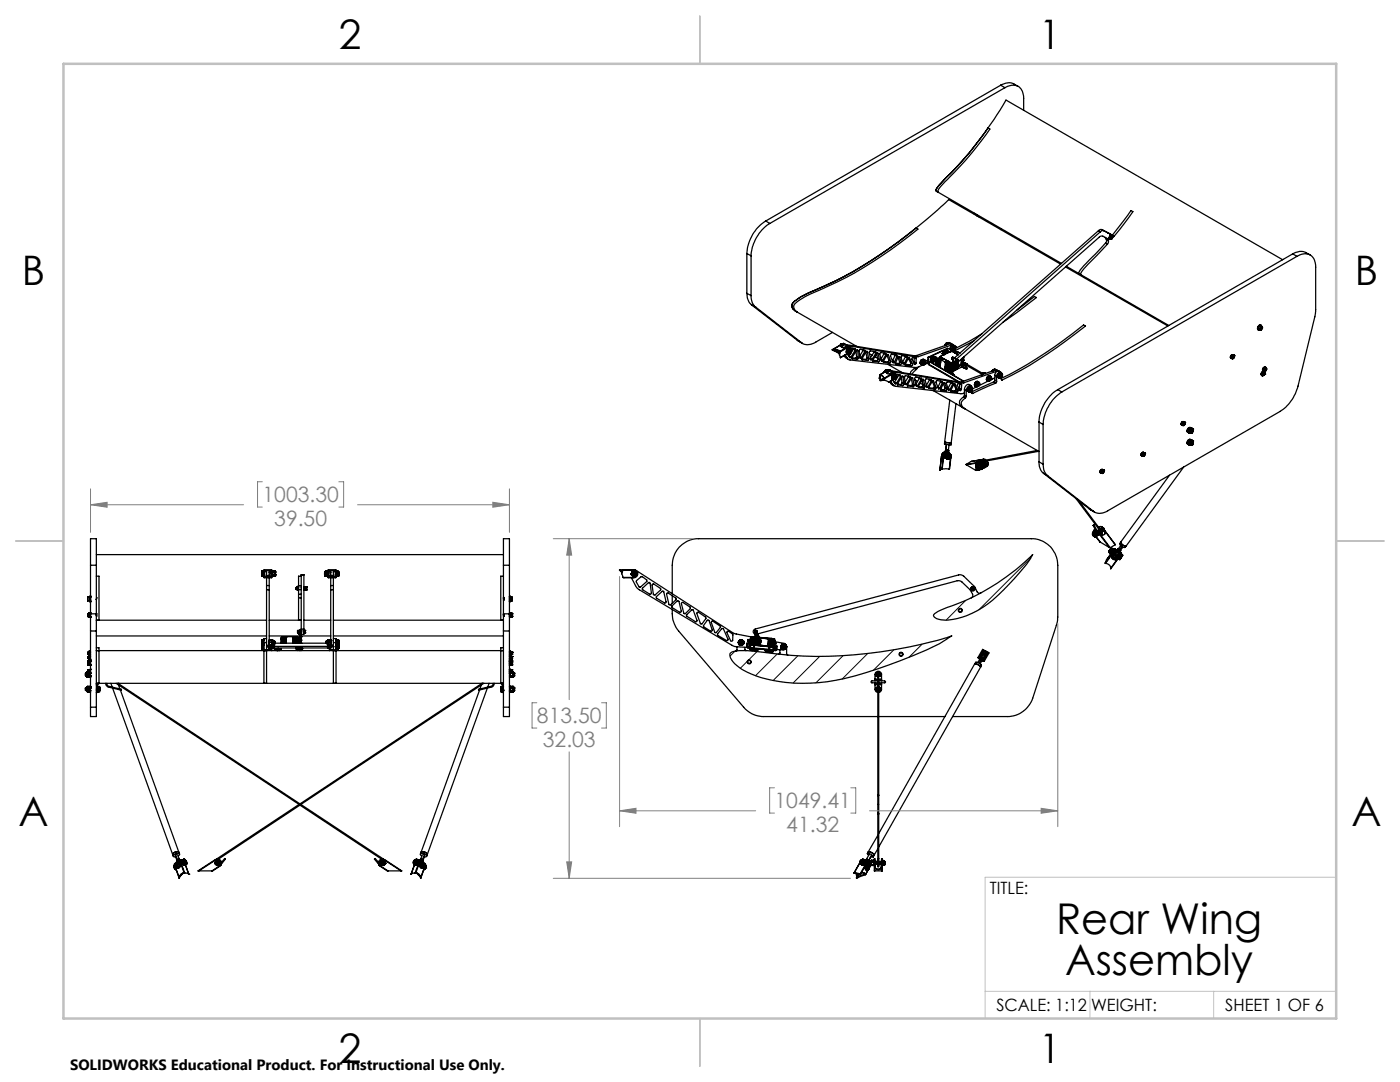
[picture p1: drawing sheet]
<svg xmlns="http://www.w3.org/2000/svg" width="279mm" height="216mm" viewBox="0 0 279 216" stroke-linecap="round" stroke-linejoin="round" font-family="sans-serif">
<defs><g id="words">
<g font-size="8.5">
<text x="210.8" y="186.5">Rear Wing</text>
<text x="212.5" y="194.6">Assembly</text>
</g>
<g font-size="8.1">
<text x="67.6" y="9.7">2</text>
<text x="207.3" y="9.7">1</text>
<text x="4.4" y="57">B</text>
<text x="270.4" y="57">B</text>
<text x="3.7" y="164.9">A</text>
<text x="269.7" y="164.9">A</text>
<text x="67.6" y="212.2">2</text>
<text x="207.3" y="212.2">1</text>
</g>
<g font-size="4.2" fill="#808080">
<text x="52.4" y="100.2">1003.30</text>
<text x="54.7" y="105">39.50</text>
<text x="107.2" y="144.3">813.50</text>
<text x="108.3" y="149.1">32.03</text>
<text x="154.6" y="161.3">1049.41</text>
<text x="156.9" y="166.1">41.32</text>
</g>
<g font-size="3.4">
<text x="197.6" y="178.4">TITLE:</text>
<text x="198.8" y="201.7">SCALE: 1:12</text>
<text x="217.7" y="201.8">WEIGHT:</text>
<text x="244.5" y="201.7">SHEET 1 OF 6</text>
</g>
<text font-size="3" x="14" y="213.5">SOLIDWORKS Educational Product. For Instructional Use Only.</text>
</g></defs>
<g fill="none" stroke="#000" stroke-width=".25">
<path d="M199.7 17a2.84 2.84 0 0 1 2.7-.2l.8 .5M199.7 17l.9 .5M199.7 17l-46.9 27.1M200.6 17.5a2.23 2.23 0 0 1 3.4 .7l.3 1.1v2.7M200.6 17.5l-47 27.1M186.9 38.2l-.1-.2a4.2 4.2 0 0 1 1.5-2 75.6 75.6 0 0 0 12.5-16l55.2 31.8M186.9 38.2l24.9 14.4M197.2 25.5l.4 .3a114.8 114.8 0 0 1-10.2 11.8l-.3 .5 .2 .3-.5-.4a4.2 4.2 0 0 1 1.5-2 68.5 68.5 0 0 0 8.9-10.5zM149 58.5a3 3 0 0 0 1 2.3M149 50.6l.9 .4M149 58.5l.9 .5M149 50.6v7.9"/>
<path d="M149.9 59a2.73 2.73 0 0 0 .9 2.3M149.9 51v8M152.8 44.1a8.1 8.1 0 0 0-3.8 6.5M152.8 44.1l.8 .5M153.6 44.6a8.2 8.2 0 0 0-3.7 6.4M194.5 42.5v.3M194.9 42.8v.2M195 42.8l-.1 .2M195.1 43.1l.2 .1M195.2 43.2h.1M195.3 43.2v.1M199.8 45.6l-.1 .2"/>
<path d="M211.7 52.7l-22.4-12.9a100 100 0 0 1-22.6 16.3l-1.7 .8a27.7 27.7 0 0 0-6.5 3.2 1.08 1.08 0 0 0 .2 1.9 1.11 1.11 0 0 1-.7-1.1 1.11 1.11 0 0 1 .8-1 26.7 26.7 0 0 1 6.2-3 83.8 83.8 0 0 0 17.8-11.4l.4 .2a82.4 82.4 0 0 1-22.4 13.4 4.3 4.3 0 0 0-2.4 2 1.28 1.28 0 0 0 .7 1.2l-.4-.2 12.3 7M212.7 53.3l20.4 11.8M212.8 53.1l20.5 11.8M219.2 46l-28.7 25.4M219.2 46l.4 .2M219.6 46.2l-28.7 25.4M219.9 45.8l.4 .2h-.3l-.4 .2M219.9 45.8h-.3l-.4 .2M219.9 45.8l1.9 1M220.5 47.3l.3 .5M220.6 48.5l-3.8 4a4.2 4.2 0 0 0-1.5 2l.5 .4-.1-.4 .6-.9 4.7-4.9M220.6 48.5l.4 .2"/>
<path d="M220.8 47.8v.4l-.2 .3M220.8 47.8l.4 .2M220.9 47.6l.3 .4M221 46.4l.8 .4M221.2 48v.5l-.2 .2M221.4 47.6h.1M221.4 47.5h.1M221.4 47.4h.1M221.4 47.6l.1 .1M221.4 47.6l.3 .1M221.4 47.5l.2 .1M221.4 47.4l.2 .2"/>
<path d="M221.4 47.4l.2 .1M221.4 47.3h.1M221.4 47.4v.1M221.4 47.6l.2 .1M221.4 47.3l.2 .1M221.4 47.3l.1 .1M221.4 47.4l.1 .1M221.4 47.5l.1 .1M221.5 47.6v.1M221.5 47.6h.1M221.5 47.3h.1M221.5 47.7h.2"/>
<path d="M221.5 47.3l.1 .1M221.5 47.3h.2M221.5 47.2h.1M221.5 47.2l.2 .1M221.5 47.2l.1 .1M221.5 47.4h.1M221.5 47.5h.1M221.5 47.2h.2M221.5 47.4l.1 .1M221.5 47.5l.1 .1M221.5 47.6l.1 .1M221.5 47.7h.1"/>
<path d="M221.6 47.7h.1M221.6 47.6h.1M221.6 47.5h.1M221.6 47.1h.1M221.6 47.3h.1M221.6 47.4h.1M221.6 47.1v.1M221.6 47.7l-.2 .1-1.4-.7-.5 .1-28.4 25.2a.29 .29 0 0 1-.5 0 .29 .29 0 0 1 .1-.5l.2-.3M221.6 47.2h.1M221.6 47.1l.2 .1M221.6 47.3v.1M221.6 47.1l.1 .1"/>
<path d="M221.7 47.7h.1M221.7 47.3l-.1 .1M221.7 47.3h.1M221.7 47.1h.1M221.7 47.2h.1M221.7 47.1l.1 .1M221.7 47.1l.2 .1M221.7 47.2v.1M221.7 47.3v.4M221.7 47l-.3 .2v.4M221.7 47l.1 .1M221.7 47.1l.3 .1"/>
<path d="M221.7 47.6h.1M221.8 47.3l.2-.1v.3a.23 .23 0 0 1-.1 .2 .23 .23 0 0 1-.3-.1zM221.8 47.2h.1M221.8 47.1h.1M221.8 47.4l.1 .1M221.8 47.1l.2 .1M221.8 47.1v.1M221.8 47.1l.1 .1M221.8 47.4l-.1 .1M221.8 46.8l.1 .3M221.8 47.3v.1M221.9 47.1l.1 .1-.3 .1"/>
<path d="M221.9 47.2h.1M221.9 47.3h.1M221.9 47.1h.1M221.9 47.5v-.2l-.2 .1 .1 .2M221.9 47.5l-.1 .1M221.9 47.1l.1 .1M222 46.9l3.7-4.9 .4 .2-3.7 4.9M222 46.9l-.1 .1M222 46.9l.4 .2M222.4 47.1l-.3 .2h-.2M258 50.7a2.6 2.6 0 0 1 2.6-.3l.9 .5M258 50.7l.8 .5"/>
<path d="M258 50.7l-46.9 27.1M258.8 51.2a2.28 2.28 0 0 1 2.7-.3 2.28 2.28 0 0 1 1.1 2.4l-.1 9.2-3.5 14.5a8.7 8.7 0 0 1-3.5 5.1l-34.4 19.8a2.57 2.57 0 0 1-2.8 .2M258.8 51.2l-46.9 27M150 60.8l.8 .5M150 60.8l9.1 7.1M150.8 61.3l9.2 7.1M159.1 67.9l1.1 .6M159.1 67.9l.9 .5M166.1 69.8l.1 .1M166.2 66.3l-3.4 2a2.57 2.57 0 0 1-2.8 .1M166.2 69.7l-.1 .1M166.2 69.7l.9 .1 .5 .3"/>
<path d="M166.2 69.9h.2M166.2 69.9l1.1 .5M166.4 69.8v.1M166.4 69.9l.9 .4M166.5 69.8l.5 .1 .6 .3M166.5 69.8h-.1M167.3 70.3l.1 .1M167.3 70.4l.3 .1M167.4 70.4h.2M167.5 70.9l.2 .5M167.6 70.2h.1M167.6 70.2l-.3 .1"/>
<path d="M167.6 70.2l-.1 .7M167.6 70.2l-.2 .2M167.6 70.1l.1 .1M167.7 70.2l-.2 .7M167.8 68.7l-.2 .2M167.9 68.7h-.1M167.9 68.7h.2M167.9 69l-.1 .1M168 68.8a.37 .37 0 0 0-.1 .5 .37 .37 0 0 0 .5 .1l.7-.2M168 68.9l-.1 .1M168 68.8v.1M168.2 68.6l.1-.1 .3 .1"/>
<path d="M168.2 68.6v.1M168.2 68.6l-2 1.1M168.2 68.7l.3-.1 .2 .1M168.2 68.7l-.2 .1M168.2 68.5l-2.1 1.3M168.5 68.8l-.4 .2-.2 .2M168.5 70.9l.2 .4M168.7 71.3l.6 .5M168.7 70.8l.4 .7M168.7 71.3l.4 .2M168.8 68.8l-.5 .1-.3 .4M168.8 68.8l.4 .2"/>
<path d="M168.8 68.8l13.6 2.2M168.9 70.3h.1M168.9 70.2v.1M168.9 70.3l.3 .1M169 69.8l-.1 .5M169 69.8h.1M169 69.8l-.1 .4M169 69.8l.3 .2M169.1 69.2l-.4 .2M169.1 71.5l.4 .3 13.2 1.5 .6-.1 .8-.4M169.1 69.2h.5M169.1 69.2h.1"/>
<path d="M169.2 69l-.5 .1-.2 .3M169.2 69l13.6 2.2M169.2 69.2l-1.6 .9M169.2 70.4h.1M169.2 70.4l.2 .1M169.2 70.4l-1.5 1M169.3 70.3h.1M169.3 70.3l-.1 .1M169.3 70.3v.2M169.3 70.4v.1M169.3 69.5h.1M169.3 70.3l.1 .2"/>
<path d="M169.3 70.2v.1M169.3 70.2h.1M169.3 70.1h.1M169.3 70h.1M169.3 70v.1M169.3 70.1v.1M169.3 69.5l-.3 .3M169.3 70v.2M169.3 69.5l.3 .1M169.3 70.5h.1M169.3 69.5l.6 .2M169.4 70.5h.1"/>
<path d="M169.4 69.9l-.1 .2M169.4 69.9h.1M169.4 69.9l-.1 .1M169.4 71v.1M169.4 71l.4 .3M169.5 69.2l.2 .1 .1 .3M169.5 69.2h-.3M169.5 69.2l-1.8 1M169.5 70.3h.2M169.5 69.8l-.1 .1M169.5 70.6h.1M169.5 70a.21 .21 0 0 1 .4-.1 .21 .21 0 0 1 0 .3 .25 .25 0 0 1-.2 .3 .25 .25 0 0 1-.3-.1z"/>
<path d="M169.5 69.8h.1M169.5 70.4h.1M169.6 69.7l-.1 .1M169.6 69.7v.1M169.6 69.6h.1M169.6 69.6l-.1 .2M169.7 70v-.1a.21 .21 0 0 1 .2 .3 .21 .21 0 0 1-.4 0zM169.7 69.6l-.1 .1M169.7 69.6h.1M169.7 69.6l.1 .1M169.7 70.3h.1M169.7 70l-.2 .2 .1 .1"/>
<path d="M169.7 70.3l-.2 .1M169.8 69.7l-.2 .1M169.8 69.7h-.2M169.8 69.7h.1M169.8 69.9v.1M169.8 69.7l.2-.2 .7 .1v.3M169.8 71.3l-.2 .1-.4-.6 .1-.3-1.6 .9M169.9 70.1l-.1-.1-.2 .1-.1 .2h.2M169.9 69.7h.1M169.9 69.7v.4a.41 .41 0 0 1-.5 .4M170 71.4l.7 .1M170 71.5l.1 .1"/>
<path d="M170.1 71.6l1 .1M170.3 69.7l.4 .2M170.3 69.7l-.9 1.3M170.4 69.5l-.1 .2M170.7 69.9l-.9 1.4M170.7 71.5l.4 .2M170.8 70.1l.2 1.1M171 71.2l-.3 .3M171 71.2l.3 .2M171 69.8l.2 .1M171.2 69.9h-.2l-1 1.5 .1 .2M171.2 69.9l.1 1.5"/>
<path d="M171.3 71.4l-.2 .3M171.6 71.2l.3 .2M172 71.6l.8 .1M172 71.8h.1M172.1 71.8l1.1 .1M172.2 69.8h.1M172.3 69.9l.3 .2M172.3 69.9l-.7 1.1M172.3 69.8v.1M172.6 70.1v-.2l-.9-.2-.3 .2 .2 1.6 .3-.1M172.6 70.1l-.7 1.3M172.8 71.7l.4 .2"/>
<path d="M172.8 70.3l.2 1.1M173 70.1l.1 .1M173 71.4l-.2 .3M173 71.4l.4 .2M173.1 70.2h-.3l-.8 1.4 .1 .2M173.1 70.2l.3 1.4M173.4 71.6l-.2 .3M173.5 70.6l.6 .3M173.7 71.5l.3 .2M174.2 71.9l.7 .1M174.2 72l.1 .1M174.3 72.1l1 .1"/>
<path d="M174.4 70.3l.4 .2M174.4 70.3l-.7 1.1M174.4 70.2v.1M174.6 71.2l.6 .3M174.8 70.5v-.3l-1.1-.2-.2 .2 .3 1.6 .2-.1M174.8 70.5l-.8 1.2M174.9 72l.4 .2M174.9 70.6l.3 1M175.1 70.4l.1 .1M175.2 71.6l-.3 .4M175.2 71.6l.3 .3M175.2 70.5l-.2 .1-.8 1.3 .1 .2"/>
<path d="M175.2 70.5l.3 1.4M175.5 75.5l.1 .5 1.1-.1M175.5 71.9l-.2 .3M175.6 75.4l-.1 .1M175.6 75.4l.3 .4M175.7 74.8l-.2 .7M175.7 74.8a.65 .65 0 0 1 .6 .8M175.7 74.9l-.1 .5M175.8 74.9l.6 .4M175.8 74.9h-.1M175.9 71.8l.2 .1M175.9 75.8h.1"/>
<path d="M176 75.8h.4M176.2 75.7l-.2 .1M176.3 75.6v.1M176.3 75.7l.1 .1M176.3 72.2l.1 .1M176.3 72.1l.9 .1M176.3 75.6l-.4 .2M176.4 72.3l1.2 .2M176.4 75.8l1 .4M176.4 70.6l.4 .2M176.4 70.6l-.6 1M176.5 70.5l-.1 .1"/>
<path d="M176.5 74.2v.1M176.5 74.2h.1M176.6 74l-.1 .1M176.6 74h.1M176.6 74l-.1 .2M176.7 74h-.1M176.7 73.9v.1M176.7 73.9h.1M176.8 73.9h-.1M176.8 70.8v-.3l-1-.2-.2 .3 .3 1.4 .2-.1M176.8 70.8l-.7 1.1M176.8 73.8l-.2 .2-.2 .3"/>
<path d="M176.8 73.8h.1M176.8 73.8l-.1 .1M176.8 73.8l.3 .1M176.9 73.8h.1M176.9 73.8l.2 .1M176.9 74.3h.1M177 73.8h.1M177 73.8l.1 .1M177 70.9l.4 1M177.1 74a.37 .37 0 0 0-.1 .5 .37 .37 0 0 0 .4 .1l.8-.2M177.1 74.2l-.2 .1M177.1 74v.2"/>
<path d="M177.2 72.2l.4 .3M177.2 70.7l.1 .1M177.2 72.7l2.8 1.6M177.2 73.9h.1M177.2 73.9l-1.5 .9M177.3 70.8h-.3l-.7 1.3 .1 .2M177.3 73.9l.3-.1 .2 .2M177.3 70.8l.5 1.3M177.3 73.9l-.2 .1M177.3 73.8l-1.7 1M177.4 76.2l.9-.5zM177.4 71.9l-.2 .3"/>
<path d="M177.4 71.9l.4 .2M177.5 74l-.3 .1-.2 .3M177.6 76.2l.2 .3M177.7 73.8l-.5 .1M177.7 76.1l.5 .6M177.8 76.5l.6 .5M177.8 72.1l-.2 .4M177.8 76.5l.4 .2M177.8 74h-.3l-.4 .5M177.8 74l.4 .2M177.8 74l13.7 2.2M178 75.1v.1"/>
<path d="M178 75.6h.1M178 75.6l.2 .1M178 75.1l.3 .1M178 75.2l.2 .1M178 75.2v.4M178.1 72h.1M178.1 72l.4 .2M178.2 74.4l-.5 .2M178.2 76.7l.2 .3 .3 .1 13.1 1.5 .7-.2M178.2 74.4l.2-.1 .3 .1M178.2 74.4h.1M178.2 75.3v.4"/>
<path d="M178.2 74.2l-.3 .1-.3 .3M178.2 74.2l13.6 2.2M178.2 74.4l-1.9 1.2M178.3 75.2l-.1 .1M178.4 75.3h.1M178.4 74.7v.1M178.4 75.7l-.1 .3 .4 .6 .2-.1M178.4 74.8l-.4 .3M178.4 74.8l.1 .1M178.4 74.7l.2 .2M178.4 74.7l.3 .1M178.4 75.5h.1"/>
<path d="M178.4 75.6h.1M178.4 75.5v.1M178.4 75.1a.27 .27 0 0 1 .5-.1 .27 .27 0 0 1-.1 .4 .26 .26 0 0 1-.4 .3 .26 .26 0 0 1 0-.5zM178.5 75.3h.1M178.5 75.5l-.1 .1M178.5 75.4v.1M178.5 75.5h.1M178.5 76.3h.1M178.5 76.3l.4 .2M178.5 74.9l-.2 .3M178.5 74.9h.1M178.5 74.4h-.3"/>
<path d="M178.5 74.4l.3 .1 .1 .4M178.5 74.4l-2.2 1.3M178.6 75h.1M178.6 75.1h.1M178.6 74.7l-.4 .1a.57 .57 0 0 0-.2 .8M178.6 74.9h.3M178.6 75.6h.1M178.6 75.5h.1M178.6 74.7l-.3 .1a.62 .62 0 0 0-.3 .8M178.6 74.7h.1M178.6 75v.1M178.6 75.5v.1"/>
<path d="M178.6 70.9l.4 .2M178.6 70.9l-.5 1.1M178.6 70.8v.1M178.7 74.8h.1M178.7 74.8a.54 .54 0 0 0-.6 .2 .54 .54 0 0 0 .1 .6M178.7 74.8l.2 .1M178.7 72.5h.6M178.7 72.6h.1M178.7 75.1h.1M178.7 75.3h.1M178.8 72.6l.9 .2M178.8 75v.1"/>
<path d="M178.8 75.3h.1M178.8 75h.1M178.8 75.1h.1M178.8 75.1h-.1M178.8 75l-.1 .1M178.9 74.9h.1M178.9 74.9v.4a.47 .47 0 0 1-.7 .4M178.9 74.9l.2-.2 .6 .2v.2M179 71.1v-.2l-1.1-.2-.1 .1-.1 .2 .5 1.4 .3-.2M179 71.1l-.5 1.1M179.1 76.6l.7 .1M179.1 76.8h.1"/>
<path d="M179.2 76.8l1 .1M179.2 71.3l.3 .9M179.3 72.5l.4 .3M179.4 74.9l.3 .2M179.4 74.9l-.9 1.4M179.4 71.1l.1 .1M179.4 74.8v.1M179.5 71.2l-.1-.1-.2 .2-.5 1.2 .1 .1M179.5 71.2l.4 1.2M179.5 72.2l-.2 .3M179.5 72.2l.4 .2M179.7 75.1l-.8 1.4"/>
<path d="M179.8 76.7l.4 .2M179.9 75.3l.1 1.1M179.9 72.4l-.2 .4M180 76.4l-.2 .3M180 76.4l.4 .2M180.1 75.1h.1M180.2 75.1l-.1-.1-.1 .2-.9 1.4 .1 .2M180.2 75.1l.2 1.5M180.4 76.6l-.2 .3M180.7 72.7l.8 .1M180.7 76.4l.2 .2M180.7 72.8v.1"/>
<path d="M180.7 71.2l.4 .2M180.7 71.2l-.6 1.1 .4 .2M180.7 71.1v.1M180.7 72.9l1.2 .1M181.1 71.4v-.2l-1.1-.2-.2 .1 .4 1.5 .3-.1M181.1 77h.1M181.1 76.8l.8 .1M181.1 71.4l-.6 1.1M181.2 77l1 .2M181.3 71.5l-.6 1.2v.2M181.3 75v.1M181.3 71.5l.5 .9"/>
<path d="M181.3 75.2l.4 .2M181.3 75.2l-.7 1.1M181.4 75.1l-.1 .1M181.4 71.4h.1M181.5 71.4h-.2v.1M181.5 71.4l.6 1.2M181.5 72.8l.4 .2M181.7 75.4v-.3l-1.1-.1 .1 1.7 .2-.1M181.7 75.4l-.8 1.2M181.8 72.4l-.3 .4M181.8 72.4l.3 .2M181.9 76.9l.3 .3"/>
<path d="M181.9 75.5l.2 1.1M182 75.4h.1M182.1 76.6l-.2 .3M182.1 76.6l.4 .2M182.1 75.4l-.2 .1-.8 1.3 .1 .2M182.1 72.6l-.2 .4M182.1 75.4l.4 1.4M182.4 72.2v.2M182.4 71l.4 .2M182.4 72.2l.4 .3M182.5 76.8l-.3 .4M182.5 71.4l-.1 .8"/>
<path d="M182.5 73.5a1.45 1.45 0 0 0-.9 1.1M182.5 73.5l.3 .2M182.6 71.4l.2 .1M182.6 75.8l.5 .3M182.6 73.3l-.1 .2M182.8 76.8l.3 .2M182.8 73.7l-.6 .6-.1 .4M182.8 71.5l-.7-.2-.1 .3 .5 1.1 .3-.2M182.8 71.5v1M182.8 73.3l.2 .1M182.9 70.9l-.5 .1M182.9 70.9l.4 .3"/>
<path d="M183 73.4l-.2 .3M183 73.3v.1M183.3 77.1l.7 .1M183.3 77.3h.1M183.3 71.2h-.5M183.3 77.3l1.1 .1M183.5 75.5l.4 .2M183.5 75.5l-.7 1.2M183.5 75.4v.1M183.6 72.4h.1M183.6 72.4l.2 .3M183.6 72.4l.3 .2"/>
<path d="M183.7 76.4l.5 .4M183.7 72.2h.1M183.8 72.7h.1M183.8 72.7l.3 .1M183.8 71.9l-.2 .5M183.8 71.9h.1M183.8 71.9l.3 .2M183.9 75.7v-.2l-1.1-.3-.2 .2 .2 1.6h.3M183.9 71.9l.3 .2M183.9 75.7l-.8 1.3M183.9 72.6l.1 .1M183.9 72.6h.1"/>
<path d="M183.9 72.5v.1M184 72.7h.1M184 77.2l.4 .2M184 75.9l.3 1M184 72.7l.1 .1M184 72.4v.3M184 72.4h.1M184 72.4v.1M184 72.4l-.1 .1M184.1 72.8h.1M184.1 72.3l-.1 .1M184.1 72.3h.1"/>
<path d="M184.1 72.2v.1M184.1 72.2h.1M184.1 72.1h.1M184.1 72.1v.1M184.2 71.7h.1M184.2 72.1h-.1M184.2 72.1h.1M184.2 71.7l-.3 .2M184.2 71.7l-.4 .2M184.2 72.8h.1M184.2 75.7h.1M184.2 72.8h-.1"/>
<path d="M184.2 71.7l.3 .2M184.3 72.6h.2M184.3 76.9l-.3 .3M184.3 76.9l.3 .2M184.3 72l-.2 .2M184.3 72h.1M184.3 72l-.1 .1M184.3 75.7h-.2l-.8 1.4v.2M184.3 75.7l.3 1.4M184.3 72.8h.1M184.4 72.2v-.1a.22 .22 0 0 1 .3 .2 .22 .22 0 0 1-.1 .3h-.1a.2 .2 0 0 1-.2 .1 .2 .2 0 0 1-.1-.2zM184.4 72h-.1"/>
<path d="M184.4 72h.1M184.4 72.3l.1-.1a.25 .25 0 0 1 0 .3 .25 .25 0 0 1-.2 .1zM184.4 72.6h.1M184.4 72.3l.2 .1-.3 .2zM184.4 72.6l-.1 .1M184.4 72.2l-.1 .4M184.5 72h.1M184.5 72h-.1M184.5 71.9h.1M184.5 72.2l.1 .1M184.5 71.9v.1M184.5 71.9l.1 .1"/>
<path d="M184.5 71.9l-.1 .1M184.6 72a.48 .48 0 0 1 0 .6 .48 .48 0 0 1-.5 .2M184.6 72.4l-.1-.2-.1 .1-.1 .3h.1M184.6 72h.1M184.6 77.1l-.2 .3M184.6 72.4h.1M184.9 77l.3 .2M185.1 72.3l.2 .4M185.1 72.3l.1 .1M185.1 72.4l-.8 .4M185.1 72.3l-.5 .3M185.2 71.3h.1"/>
<path d="M185.2 71.3l-.1 1M185.2 72.4l.1 .2M185.3 72.6h.1M185.3 71.3l-.1 1.1M185.3 72.6v.1M185.3 72.7h.1M185.3 77.4l.9 .1M185.3 77.5h.1M185.4 72.7l.1 .1 5.7 3.4M185.4 77.5l1.2 .2M185.4 72.7l6.1 3.5M185.4 72.5l-.1 .1"/>
<path d="M185.4 72.3l-.2 .1M185.5 72.1l-.1 .6M185.5 72.1l6.8 4M185.5 75.8l.4 .2M185.5 75.8l-.6 1.1M185.5 75.7v.1M185.7 71.9h.1M185.7 71.9l.3 .1M185.8 71.4l-.1 .5M185.8 71.4h.1M185.8 71.4l.3 .2M185.9 76v-.2l-1-.2-.2 .1-.1 .2 .4 1.3 .1 .1 .1-.1"/>
<path d="M185.9 76l-.7 1.2M186 72l-.3 .2M186 72h.1M186 72l.2 .1M186.1 71.9h.1M186.1 72h.1M186.1 72v.1M186.1 76.1l-.8 1.2 .1 .2M186.1 71.9l-.1 .1M186.1 76.1l.4 1M186.1 71h.1M186.1 71.9l.1 .2"/>
<path d="M186.1 71.8v.1M186.1 71.8h.1M186.1 71.7v.1M186.1 71.6h.1M186.1 71.6v.1M186.1 71l-.3 .4M186.1 71.9v.1M186.1 71.9v.2M186.1 71l.3 .2M186.1 71.6v.2M186.1 72.1h.1M186.2 72.1h.1"/>
<path d="M186.2 71.5l-.1 .3M186.2 71.5l-.1 .2M186.2 71.5h.1M186.2 71.5l-.1 .1M186.2 77.9l21.2 12.2M186.2 77.5l.4 .2M186.2 76h.1M186.3 72.1h.1M186.3 72.1l-.4 .2M186.3 71.4l-.1 .1M186.3 76l-.2 .1M186.3 71.9h.1"/>
<path d="M186.3 76l.5 1.3M186.3 71.6a.21 .21 0 0 1 .4-.1 .21 .21 0 0 1 0 .3 .25 .25 0 0 1-.2 .3 .25 .25 0 0 1-.3-.1zM186.3 71.4h.1M186.4 71.2h.1M186.4 71.9h.1M186.4 71.2l.3 .1M186.4 71.9h-.1M186.4 71.6l.2-.1 .1 .1-.3 .4a.22 .22 0 0 1-.1-.2 .22 .22 0 0 1 .1-.2zM186.4 71.2v.1M186.4 71.3v.1M186.4 71.2l.1 .1M186.4 71.2l-.1 .2"/>
<path d="M186.5 77.1l-.3 .4M186.5 77.1l.3 .2M186.5 71.5v.3l-.2 .1M186.5 71.3l-.1 .1M186.5 71.3h.1M186.6 71.6l-.1-.1 .1 .3-.3 .1M186.6 71.6l-.2 .3h-.1M186.6 71.3h.1M186.6 71.6h.1M186.6 71.5v.3l-.3 .2M186.7 71.3h.1M186.7 71.3v.6l-.5 .2"/>
<path d="M186.8 77.3l-.2 .4M186.9 72.4v.1zM186.9 72.5v.1zM186.9 72.5h.1M186.9 72.4h.1M186.9 72.4h-.1M186.9 72.2l.1 .2zM186.9 72.2l-.2 .1 .2 .2M187 72.7v.2M187 72.1v.1M187 72.8v.2M187 72.8l.5 .3"/>
<path d="M187 72h.1M187 72v.2M187.1 72.1h.1M187.1 72h.1M187.1 71.9h.1M187.1 71.8h.1M187.1 71.8v.1M187.1 72v.1M187.1 71.8v.3M187.1 72.5v.1M187.1 71.9v-.1l-.5 .2M187.1 71.8l-.1 .2"/>
<path d="M187.1 72.6v.1M187.1 71.9v.2M187.1 71.9v.1M187.2 72h.1M187.2 71.8l.2 .1M187.2 71.9v.2M187.2 77.3h.1M187.2 71.9l-.1 .2M187.2 72l-.1 .1M187.2 77.3l.4 .2M187.3 72h.1M187.3 71.7h.1"/>
<path d="M187.3 71.7l-.1 .1M187.3 71.9h.1M187.3 72v.1M187.3 71.7l-.1 .2M187.4 72l-.3-.2v.3M187.4 72h.1M187.4 71.9h.1M187.4 71.7l.1 .1M187.4 71.9v.1M187.4 72.4h.1M187.4 71.7v.2M187.4 71.9l.1 .1"/>
<path d="M187.4 72.5h.1M187.4 72.7l.2 .3M187.4 72.5l-.4 .3M187.4 72.7l.2 .1M187.5 71.9h.1M187.5 71.9v.1M187.5 72.4v.2zM187.5 72.4l-.1 .1M187.5 72l-.6 .2M187.5 71.9h-.1M187.5 72.4h.1M187.5 71.8l-.3-.1v.2h.2"/>
<path d="M187.5 72.1v.1M187.5 71.8v.1M187.5 72.3l-.5 .3h.1M187.5 72.1l-.6 .3M187.5 72.2l-.6 .3M187.5 72.1l.1 .1M187.5 72.1v.3M187.5 72.2l.2 .1-.1 .1M187.5 72.4v.2M187.5 71.7l-.2-.1-.2 .2 .3 .1M187.5 71.5v.2M187.5 72.2v.2"/>
<path d="M187.5 71.5h.1M187.6 72.8l.1-.1-.1 .2M187.6 71.7l-.1 .1M187.6 72.8v.1M187.6 71.4l-.1 .1M187.6 72.4h-.1M187.6 72.4l-.2 .3M187.6 71.6v.1M187.6 72.4h.1M187.6 71.2l2.2 1.2M187.6 71.2h.1M187.6 71.2v.3"/>
<path d="M187.6 71.3l-.8 .4M187.6 71.2l.7 .4M187.6 71.7l-.1 .4M187.6 72.2h.1M187.6 71.7l-.1 .2M187.6 73.1h-.1M187.7 71.6l-.2 .3M187.7 72v.2M187.7 71.7l-.2 .1v.1M187.7 76.1h.1M187.7 76.1l.4 .2M187.7 76.1l-.5 1.2"/>
<path d="M187.7 72l-.1 .2M187.7 77.7l.7 .1M187.7 77.8l.1 .1M187.8 77.9l1 .1M187.9 71.8l-.3 1.3M187.9 71.8l.7 .4M187.9 71l-.3 .2M187.9 71h-.1M188.1 70.6h.1M188.1 71.6l-.2-.1-.3 .2M188.1 71.6l-.1 .1M188.1 70.6l.1 .2"/>
<path d="M188.1 70.6l.1 .3M188.1 76.3v-.2l-1.1-.2-.2 .2 .5 1.5 .3-.1M188.1 71.6h.1M188.1 70.6l.3 .1M188.1 70.6l.3 .2M188.1 76.3l-.5 1.2M188.1 70.3v.1M188.2 71.6l-.4 .2-.2-.1M188.3 70.1l-.2 .5M188.3 70.1h.1M188.3 71.6h.1M188.3 76.5l-.6 1.1 .1 .3"/>
<path d="M188.3 70.1l.3 .2M188.3 76.5l.3 .9M188.3 71.6l-.4 .2M188.3 71.6l.8 .4M188.4 70.7h.1M188.4 70.8h.1M188.4 77.8l.4 .2M188.5 76.3v.1M188.5 70.6v.1M188.5 70.6h.1M188.5 70.6l-.1 .1M188.5 70.5v.1"/>
<path d="M188.5 76.4l-.2 .1M188.5 76.4l.5 1.2M188.6 70.4l-.1 .1M188.6 70.4h.1M188.6 73.6l.1 .2M188.6 68.8l.2 .1M188.6 68.8v.2M188.6 70.3v.1M188.6 70.3h.1M188.6 72.2l.1 .2M188.6 77.4l-.2 .4M188.6 77.4l.4 .2"/>
<path d="M188.6 69.9h.1M188.6 68.8h.1M188.6 69.9l-.3 .2M188.7 69.9l-.4 .2M188.7 73.4h.1M188.7 73.4l.2 .3M188.7 69.9l.3 .2M188.7 72.4l-.1 1.2M188.7 73.8l.5 .3M188.7 73.4l.1 .1M188.7 73.3h.1M188.7 73.6h-.1"/>
<path d="M188.7 72.6l.2 .1h-.1M188.7 70.2l-.1 .2M188.7 70.2h.1M188.7 70.2l-.1 .1M188.7 72.5h.1M188.7 72.7h.1M188.7 72.6h.1M188.7 72.5v.1M188.7 72.7v.5M188.7 72.7l.2 .1M188.7 73.3l.1 .1M188.7 73.3v.1"/>
<path d="M188.8 72.6v.1M188.8 73.3h.1M188.8 70.2h.1M188.8 72.6h.1M188.8 70.2l-.2 .1M188.8 73.3v.1M188.8 68.8v.1M188.8 72.4h-.1M188.8 73.5l.2 .2M188.8 73.4h.1M188.8 73.5l.1 .2M188.8 73.4v.1"/>
<path d="M188.9 70.4v.1M188.9 70.4l.1 .1M188.9 70.2h-.1M188.9 70.2h.1M188.9 72.8h.1M188.9 73.3v.3M188.9 73.6l.2 .1M188.9 72.8l-.1 .5-.1-.1M188.9 73.6h.1M188.9 73.5v.1M188.9 73.5h.1M188.9 73.4h.1"/>
<path d="M188.9 68.4l-.3 .4M188.9 68.4h.1M188.9 70.2h.2M188.9 73.5l.1 .1M188.9 73.4l.1 .2M188.9 73.4l.2 .1M188.9 73.4h.2M188.9 73.4l.1 .1M188.9 73.4l.2 .2M188.9 68.4l.2 .1M188.9 73.7l-.2 .1M188.9 72.8v.5"/>
<path d="M188.9 72.9h.1M188.9 72.7h.1M188.9 73.3h.1M188.9 73.3v.1M188.9 68.4h.3M188.9 72.2l-.2 .3M188.9 73.1h.1M188.9 72.9l.3 .1M188.9 72.8l.2 .2M188.9 72.8l.2 .1M188.9 72.7l.2 .1M188.9 72.2l.2 .1"/>
<path d="M188.9 72.8h.2M188.9 73.3l.2 .1M188.9 73.3h.2M188.9 68.4h.2M189 70.1h.1M189 73.7h.1M189 72.9v.1M189 72.9h.1M189 72.7h.1M189 72.6h.1M189 73.2v.1M189 73.2h.1"/>
<path d="M189 73.3h.1M189 73.5v.1M189 70.4v.1M189 70.1l-.1 .1M189 70.1l.1 .1M189 73.1h.1M189 73h.1M189 77.6l-.2 .4M189 72.9l.1 .1M189 72.7l.1 .1M189 72.6l.1 .1M189 73v.1"/>
<path d="M189 72.7l.1 .2M189 73.2l.1 .1M189 73.3l.1 .1M189 73l-.1 .1M189 73.6h.1M189 73.4h.1M189 73.5h.1M189 72.6l.2 .1M189 72.6h.2M189 73.2l.2 .1M189 73.4l.1 .1M189.1 70.2l.1 .2a.3 .3 0 0 0-.4-.1 .3 .3 0 0 0-.2 .4"/>
<path d="M189.1 72.5v.1M189.1 72.5h.1M189.1 72.7v.1M189.1 72.8h.1M189.1 72.6h-.1M189.1 72.6h.1M189.1 72.9h.1M189.1 73.7h.1M189.1 73.6v.1M189.1 73.5h.1M189.1 73.4v.1M189.1 73.2h.1"/>
<path d="M189.1 73.3h.1M189.1 73.4h.1M189.1 70.4l-.4 .2M189.1 70.2h.1M189.1 72.5l.1 .1M189.1 72.9v.1M189.1 73.2l.1 .1M189.1 73h-.1M189.1 73h.1M189.1 72.7h.1M189.1 73.4v.3M189.1 73.1h.1"/>
<path d="M189.1 73.1l.1 .1M189.1 73.1v.1M189.1 72l.7 .4M189.1 72.3l-.2 .3-.2-.1M189.1 72.3h.1M189.1 72.5l.2 .1M189.1 72l-.5 .2M189.1 73.1l.2 .1M189.2 72.7h.1M189.2 72.6v.1M189.2 72.5h.1M189.2 72.6h.1"/>
<path d="M189.2 73.3h.1M189.2 73.1h.1M189.2 73.2v.1M189.2 72.1h.1M189.2 72.1l-.3 .1M189.2 73.1l-.3 .2M189.2 73.1l.2 .1M189.2 73l-.2 .1M189.2 73.1l.1 .1M189.2 73.3h-.1M189.2 72.1l.1 .1M189.2 72.7l.1-.1a.19 .19 0 0 1 .2 .3 .21 .21 0 0 1-.4-.1z"/>
<path d="M189.2 72.4v.1M189.2 72.9l.1 .1M189.2 73.2h.1M189.2 74.1h.2M189.2 74.1h.1M189.2 73.5l.3 .3v.2M189.2 72.4l.2 .1M189.2 74.1v.1M189.2 69.5l-3.9 1.8M189.2 69.5l-.1 .8 .8-.3M189.2 69.5l-4 1.8M189.2 72.6v.4"/>
<path d="M189.2 72.4h.1M189.2 73.3l.2 .1M189.2 73.3l-.1 .2M189.2 72.4l-.3 .1v.4M189.2 68.4h.1M189.2 72.4l.1 .1M189.3 72.6h.1M189.3 72.5h.1M189.3 73.2h.1M189.3 73.3h.1M189.3 72.4l.1 .1M189.3 73v.1"/>
<path d="M189.3 73.3l.1 .1M189.3 73.3l-.1 .2M189.3 72.5l-.1 .1M189.3 72.7v.1M189.3 72.8h-.1M189.3 72.8h.1M189.3 72.2h.1M189.3 73.6l.3 .2v.2M189.3 72.2v.3M189.3 72.2l-.2 .1M189.4 73.2h.1M189.4 72.5h.1"/>
<path d="M189.4 73.4l-.1 .2-.2-.1M189.4 72.8l-.1-.2-.1 .3M189.4 72.8l-.1 .2M189.4 73.2l-.3 .2M189.4 74.1l.2 .1M189.4 74.1v.2M189.4 72.5l-.2 .1M189.5 73.8l.4 .2 .2-.2v.3l-.2 .1-.4-.1zM189.5 74h.1M189.5 73.8h.1M189.5 73.9h.1M189.5 79.8l-1 8.4"/>
<path d="M189.6 74.1h.1M189.6 74h.1M189.6 73.9h.1M189.6 74.2v.2M189.6 73.9l-.1 .1M189.6 69.6h.1M189.6 73.7l.5 .1a.23 .23 0 0 1-.3 .1 .23 .23 0 0 1-.2-.2zM189.6 69.6l.2 .3M189.6 69.6l.2 .2M189.6 73.9l.1 .2M189.6 73.9v.2M189.6 69.6l.3 .2"/>
<path d="M189.7 74.1h.1M189.7 73.9h.1M189.7 74h.1M189.7 68.6h.2zM189.7 73.9l-.1 .2M189.7 68.6l.3 .2M189.7 68.6l-6.8 2.3M189.7 73.9v.2M189.7 69.4h.1M189.7 73.7l.3 .2h-.3zM189.7 73.7l.1 .2M189.7 73.7h.2"/>
<path d="M189.7 70.2h.1M189.7 73.9h.2M189.7 73.7v.2M189.7 74l.1 .2M189.7 74v.1M189.7 70.2l-1.8 .8M189.7 77.9l.9 .1M189.7 78.1h.1M189.8 69.9h.1M189.8 74.2h.1M189.8 74h.1M189.8 73.9h.1"/>
<path d="M189.8 74.1h.1M189.8 69.9l.3 .2M189.8 76.4l-.6 1.1 .4 .2M189.8 76.4l.3 .2M189.8 72.4h.1M189.8 76.3v.1M189.8 74v.2M189.8 72.4l-.1 1.4 .1-1.4M189.8 78.1l1.2 .1M189.8 69.1l-.2 .5M189.8 69.1h.1M189.8 69.1l.3 .2"/>
<path d="M189.9 74.2h.1M189.9 74h.1M189.9 74.1h.1M189.9 74l-.1 .2M189.9 73.7v.2M189.9 74v.2M189.9 71.6h.1M189.9 73.9h.1M189.9 69.7h.1M189.9 69.7v.1M189.9 69.8h.1M189.9 69.8l.1 .1"/>
<path d="M190 74.1l-.1 .1M190 74h.1M190 70.1h.1M190 73.5v.1M190 70.1l1.2 .7-.5-.3M190 74l-.1 .2M190 70.1l-.3 .1M190 70.1l1.2 .7M190 74.1h.1M190 69.9h.1M190 69.6l-.1 .1M190 69.6v.2"/>
<path d="M190 69.6h.1M190 69.8h.1M190 69.8v.1M190 74v.1M190 73.9h.1M190 73.9v.2M190 69.9l.1 .1M190 69.9v.1M190 70h.1M190 72.5l.3-.2-.2 .2a.69 .69 0 0 0-.1 1 .66 .66 0 0 1 0-1zM190 70v.1M190 68.8l.4 .1v.1"/>
<path d="M190 73.9v.1M190 70l.1 .1M190 74.6l.3 .2M190 68.8l-6.7 2.4M190 70.1l.2 .1M190.1 71.3h.1M190.1 70.1h.1M190.1 71.3l.3 .1-.3 .2v.2M190.1 71.3l-.2 .3 .2 .2M190.1 71.3l-.2 .3M190.1 74.1h.1M190.1 73.9h.1"/>
<path d="M190.1 69.5l-.1 .1M190.1 70h.1M190.1 69.5h.1M190.1 70v.1M190.1 70h.1l-.1 .1M190.1 74l-.1 .1M190.1 73.1h.1M190.1 74.6l.2 .1M190.1 74h.1M190.1 74.7v.1M190.1 69.4h.1M190.1 71.7v.1"/>
<path d="M190.1 73.3l.5 .4M190.1 74a.29 .29 0 0 1-.2 .3 .29 .29 0 0 1-.3-.1M190.1 74.6l-.1 .1M190.1 73.9l-.1 .2M190.1 73.3l.4 .3M190.1 71.7l.1 .1M190.1 69.3h.1M190.1 69.3v.1M190.1 71.8v.1M190.1 71.9v.1M190.1 71.9h.1M190.1 72h.1"/>
<path d="M190.1 76.6v-.2l-1-.2-.2 .1-.1 .2 .5 1.3 .1 .1 .2-.2M190.1 73.1v.1M190.1 74.1v.5M190.1 69.3v.2M190.1 71.8h.1M190.1 76.6l-.5 1.1M190.2 68.9h.1M190.2 68.9l-.4 .2M190.2 71.8v.2zM190.2 68.9l.3 .2M190.2 70l-.1 .1M190.2 70.2h.1"/>
<path d="M190.2 69.8h.2M190.2 72.5l.1-.1a.72 .72 0 0 0-.2 1.2h.2a.41 .41 0 0 1-.5-.3 .41 .41 0 0 1 .2-.5zM190.2 71.8l.1 .1M190.3 69.8h.1M190.3 73h.1M190.3 73.1h.1M190.3 73l.1 .1M190.3 73v.1M190.3 73.6l-.4 .1M190.3 69.3l-.2 .1M190.3 69.3h.1M190.3 69.3h-.2"/>
<path d="M190.3 69.2v.1M190.3 69.2h.1M190.3 74.7v.2M190.3 74.8h.1M190.3 68.8l-.8-.4a.63 .63 0 0 0-.7 .5M190.3 72.2l.1 .3M190.3 73.6l-.3 .1v.2M190.3 72.2l-.5 .2M190.3 69.2l-.2 .1M190.3 74.7v.1M190.3 69.6l.2-.1 .1 .1a.17 .17 0 0 1-.1 .2 .17 .17 0 0 1-.2-.1zM190.3 69.5l.2-.1a.2 .2 0 0 1 0 .3 .2 .2 0 0 1-.3 0z"/>
<path d="M190.3 73.1l.2 .1M190.3 73.6l-.3 .1M190.3 76.7l.5 1M190.4 69.4a.19 .19 0 0 1 .2 0 .19 .19 0 0 1 0 .3 .25 .25 0 0 1-.2 .3 .25 .25 0 0 1-.3-.2zM190.4 69.2l-.1 .1M190.4 73.1h.1M190.4 73v.1M190.4 73h.1M190.4 72.5l-.1 .5M190.4 72.7l-.1 .3M190.4 72.6l-.3 .7M190.4 72.5l-.1 .1a.58 .58 0 0 0-.2 .8"/>
<path d="M190.4 72.6l-.3 .4v.4M190.4 72.6l-.4 .5 .1 .3M190.4 72.5l-.1 .1a.64 .64 0 0 0-.2 .8M190.4 72.5h.1M190.4 72.9l-.1 .1M190.4 72.5l.1 .1M190.4 69.2h.1M190.4 69.5l-.1 .2v.1M190.4 69.2h.2M190.4 71.4l-.2 .1-.1 .2M190.4 70.3h.1M190.5 70.3h.1"/>
<path d="M190.5 73.6a.25 .25 0 0 0 .2 .2 .25 .25 0 0 0 .2-.1M190.5 72.3v.3M190.5 73.2v.3l.1 .2M190.5 69.1h.1M190.5 69.1l-.1 .1M190.5 71.4l-.1 .1a.53 .53 0 0 0-.1 .7l.4 .3M190.5 71.4l-.2 .2-.1 .2M190.5 73.2h.1M190.5 73.2v.4M190.5 71.4l.4 .2M190.5 72.3l.1 .3M190.5 76.6h.1"/>
<path d="M190.5 69.4h.1M190.5 69.4l.1 .1M190.5 69.1l.1 .1M190.5 72.6h.1M190.5 72.6v.6M190.6 69.5a.22 .22 0 0 0-.3 .1 .22 .22 0 0 0 0 .2M190.6 72.6l-.1 .6M190.6 72.5h.1M190.6 76.6l-.3 .1-.6 1.2 .1 .2M190.6 69.5v.1M190.6 76.6l.6 1.3M190.6 69.2l.1 .3a.44 .44 0 0 1-.6 .5"/>
<path d="M190.6 69.2h.1M190.6 72.4v.1M190.6 78l.4 .2M190.7 72.4l-.1 .1M190.7 72.4h.1M190.7 70.4v.1M190.7 72.7l.1 .1M190.7 72.7h.1M190.7 72.6l.2 .1M190.7 73.1h.1M190.8 72.8v.2a.25 .25 0 0 0-.1 .3 .25 .25 0 0 0 .2 .2M190.8 73.1v.2"/>
<path d="M190.8 73.3h.1M190.8 73.2h.1M190.8 73l.1 .1M190.8 73.2v.1M190.8 72l.2 .3M190.8 73.1h.1M190.8 73.1v.1M190.8 73.3l.1 .1M190.8 77.7l-.2 .3M190.8 72l.1 .1M190.8 77.7l.4 .2M190.8 72.6h.1"/>
<path d="M190.9 73.4l-.2 .1M190.9 73.1h.1M190.9 73.4h.1M190.9 72.7v.3M190.9 73.4v.1M190.9 73h.2M190.9 72.6v.1M190.9 72.6l-.2 .1M190.9 73v.1M190.9 73.2v.2M190.9 72.1l.1 .1M190.9 70.3l-.1 .1"/>
<path d="M190.9 70.3l-.2-.1-.2 .2M190.9 73.7h.1M190.9 73.1v.1M190.9 70.3h.1M190.9 73.6h.1M190.9 73.5l.1 .2M191 71.8l-.2 .2M191 72.2l.1 .1M191 72.2v.1M191 71.8l.2 .1M191 72.3h.1M191 73.7h-.4"/>
<path d="M191 71.8l.1 .1M191 72v.2M191 72l-.1 .1M191 73.4v.2M191 72.1h.1M191 72.9l.1 .1M191 73.6h.1M191.1 71.9l-.1 .1M191.1 72.1h.1M191.1 73l-.2 .4M191.1 73h.1M191.1 71.9h.1"/>
<path d="M191.1 72v.1M191.1 72.6h.1M191.1 72h.1M191.1 72v.1zM191.1 72.1h-.1M191.1 73l-.1 .4M191.1 72.6l.1 .1M191.2 71.9l-.2 .1M191.2 71.9l.1 .1M191.2 71.9h.1M191.2 72l-.1 .1M191.2 72.6l-.2-.2 .2 .3"/>
<path d="M191.2 72.7l.1 .1M191.2 72.6l.1 .2M191.2 70.2l-.6 .2M191.2 72.6v.1M191.2 70.2l-.5 .3M191.2 70.2l.4 .3M191.2 72.1l-.1 .2M191.2 72h.1M191.2 72l-.2 .2 .2-.2M191.2 72l-.2 .1M191.2 72l-.1 .2M191.2 77.9l-.2 .3"/>
<path d="M191.3 72l-.1 .1M191.3 72.8v.4l-.3 .4M191.3 72.8v.2M191.3 72.8h.1M191.5 77.5l-.1 .1M191.5 76.2l.3 .2M191.5 77.5l.4 .2M191.5 76.6v.9M191.6 76.6l.3 .2M191.8 72.8h.1M191.9 73.3h.2M191.9 73.3l-1.8 .8"/>
<path d="M191.9 71.6h.1M191.9 72.8h.2M191.9 76.8l-.1-.1-.5-.1-.3 .2 .6 1.2 .3-.3M191.9 72.8l-.6 .3 .5-.3M191.9 71.6l-.1 1.2M191.9 72.8v.5M191.9 76.8v.9M191.9 72.7h.1M191.9 72.7h-.1M192 72.2h.2M192 76.2h-.5M192 76.2l.4 .2"/>
<path d="M192 71.8l.3 .1h-.2M192 71.9h.1M192 71.8h.1M192 72.2l.4 .2v.2M192 71.9v.1M192 71.8l.1 .1M192 71.8l.2 .1M192.1 71.5h.1M192.1 71.5l.1 .1M192.1 71.9h.1M192.1 71.8h.1M192.1 72l.1 .1"/>
<path d="M192.1 72l-.1 .2M192.1 71.5l-.2 1.2M192.1 72.1l-.1 .1M192.1 72.1l.1 .1M192.1 73.3l.2 .1M192.1 72.8l.2 .1M192.1 72.8v.5M192.1 71.9l-.1 .1M192.1 71.8v.1M192.1 71.9h.2v.2l-.3 .3M192.1 71.8l.1 .1M192.2 71.4h.1"/>
<path d="M192.2 71.4l-.1 .1M192.2 71.4l.1 .1M192.2 71.9h.1M192.2 72.7h.1M192.2 71.3l.1 .2M192.2 72.1v.1M192.2 72.1l-.1-.1v.1M192.3 72.5l.3 .2M192.3 72.5v.4h.5v-.3l-.2 .1M192.3 72.8h.1M192.3 72.6h.1M192.3 72.7v.1"/>
<path d="M192.3 72.7h.1M192.3 71.3l-.1 .3-.1-.1 .1 .1M192.3 71.5l-.1 .1M192.3 72.6v.2M192.3 72.6l-.1 .1M192.3 72.5h.5a.25 .25 0 0 1-.3 .2 .25 .25 0 0 1-.2-.2zM192.3 79.2a1.22 1.22 0 0 0-.8 1.3 1.22 1.22 0 0 0 1 1.1 1.13 1.13 0 0 1-.7-1.2 1.13 1.13 0 0 1 .9-1M192.3 72.9v.5M192.3 79.2l.4 .2M192.3 71.3v.2l-.3 .2M192.4 72.8h.1M192.4 72.7h.1"/>
<path d="M192.4 72.5l.3 .1h-.2zM192.4 76.4h-.6M192.4 72.7v.1M192.4 72.7l-.1 .1M192.4 72.9h.1M192.4 72.5h.2M192.4 72.5h.1M192.4 72.7v.2M192.4 72.6h.2M192.4 72.5v.1M192.5 72.7h.1M192.5 72.9h.1"/>
<path d="M192.5 78.9l-.2 .3M192.5 72.7v.2M192.5 77.7v1.2M192.5 77.7l.3 .3M192.5 78.9l.3 .2M192.5 72.7l-.1 .2M192.5 72.8h.1M192.5 73.4l.3 .2h.2v-.2M192.6 72.7h.1M192.6 72.9h.1M192.6 72.5h.1l-.1 .1-.2-.1M192.6 73.4h.1"/>
<path d="M192.6 72.5v.1M192.6 72.7v.2M192.6 72.6h.1M192.7 72.9h.1M192.7 72.7h.1M192.7 72.8h.1M192.7 72.7l-.1 .2M192.7 72.7v.1M192.7 72.7v.2M192.7 73.4l.3 .2M192.8 72.8h.1M192.8 72.7h.1"/>
<path d="M192.8 72.8h-.1M192.8 72.7l-.1 .1M192.8 72.7v.1M192.8 72.6h.1M192.8 72.8a.26 .26 0 0 1-.2 .3 .26 .26 0 0 1-.3-.2M192.8 72.6v.2M192.8 73.3l.2 .1M192.8 73.4l-.1 .2 .2-.1M192.8 72.8l-.1 .6h-.4M192.8 79.1l-.1 .3M192.8 78v1.1M192.8 72.9l3.1 1.7"/>
<path d="M192.8 72.6l3.3 1.9M192.9 73.5v.1M193 73.6h.1M193 73.4v.2M193.1 77.6h.1M193.1 78.1h.1M193.1 78.1l.3 .1M193.1 77.6l.3 .1M193.1 77.6l.2 .2M193.1 77.6v.5M193.2 78.1h.1M193.3 78.2h.1"/>
<path d="M193.3 77.8v.4M193.4 77.7l-.1 .1M193.5 77.3h.1M193.5 77.3l-.4 .3M193.5 77.3l.1 .1M193.5 77.8h.1M193.5 78.1h.1M193.5 78v.1M193.5 78h.1M193.5 77.2l.2 .1M193.5 77.2l.3 .1M193.5 77.6a.27 .27 0 0 1 .5-.1 .27 .27 0 0 1-.1 .4 .26 .26 0 0 1-.4 .3 .26 .26 0 0 1 0-.5z"/>
<path d="M193.6 77.8h.1M193.6 77.9v.1M193.6 77.9h.1M193.6 78h.1M193.6 78l-.1 .1M193.6 77.9l-.1 .1M193.6 78h-.1M193.6 77.4l-.2 .3M193.7 78.1h.1M193.7 77.3l-.1 .1M193.7 77.3l.3 .1M193.7 77.6h.1"/>
<path d="M193.7 77.5v.1M193.7 78h.1M193.7 77.5h.1M193.7 78v.1M193.7 77.2a.57 .57 0 0 0-.6 .3 .57 .57 0 0 0 .1 .6M193.7 77.2a.6 .6 0 0 0-.5 .9M193.7 77.2h.1M193.8 77.3h.1M193.8 77.3a.52 .52 0 0 0-.6 .2 .52 .52 0 0 0 .1 .6M193.8 76.9l-.4-.2a.9 .9 0 0 0-.9 1M193.8 77.3l.2 .1M193.8 77.6h.1"/>
<path d="M193.8 77.8h.1M193.9 77.5h.1M193.9 77.8h.1M193.9 77.5l-.1 .1M194 77.4h.1M194 77.8l-.3 .4h-.3M194 77.4a.44 .44 0 0 0-.4-.5 .44 .44 0 0 0-.5 .4l-.3 .7M194 78.4l.1 .1M194 77.9v.5M194 77.4v.4M194.5 67.9l-4.3 2.3M194.6 77h.1"/>
<path d="M194.6 76.6l.2 .1M194.6 77l.2 .1M194.6 76.6v.4M194.6 76.6h.1M194.8 77.1h.1M194.8 76.7v.4M194.8 76.7h.1M194.9 76.2l.2 .1M194.9 76.2l-.3 .4M194.9 76.7h.1M194.9 77h.1M194.9 76.2h.1"/>
<path d="M194.9 76.7l.1 .1M194.9 76.2h.3M194.9 76.6a.28 .28 0 0 1 .5-.2 .28 .28 0 0 1-.1 .5 .29 .29 0 0 1-.4 .2 .29 .29 0 0 1 0-.5zM195 76.9h.1M195 76.7v.1M195 76.9l-.1 .1M195 77.2l-1 .4M195 76.7h.1M195.1 76.3l-.3 .4M195.1 76.6h.1M195.1 76.9h.1M195.1 77h.1"/>
<path d="M195.1 76.1l-.5 .2a.51 .51 0 0 0 0 .7M195.1 76.3h.1M195.1 76.3h.3M195.1 76.5v.1M195.1 76.5h.1M195.1 76.1l-.4 .2a.57 .57 0 0 0-.1 .7M195.1 76.9v.1M195.1 76.1l.3 .2M195.2 76.6h.1M195.2 76.8h.1M195.2 76.2a.53 .53 0 0 0-.6 .2 .53 .53 0 0 0 .1 .7M195.2 76.2l.2 .1"/>
<path d="M195.3 76.7l-.1 .1M195.3 76.6h.1M195.3 76.7h.1M195.3 76.7v.1M195.3 76.5h.1M195.3 76.8h.1M195.3 76.5l-.1 .1M195.3 76.5v.1M195.4 76.3v.4a.42 .42 0 0 1-.6 .4M195.9 74.8h.1M195.9 74.7v.1M195.9 74.7h.1"/>
<path d="M196 74.6v.1M196 74.7h.1M196 66.6l-5.3 2.9M196 74.7h-.1M196 74.6h.1M196 74.6l-.1 .1M196 74.6l.3 .1M196.1 74.5h.1M196.1 74.5l-.1 .1M196.1 74.5v.1M196.2 74.5h-.1M196.3 74.4l-.1 .1"/>
<path d="M196.3 74.4h.1M196.3 74.4l-.4 .4M196.4 74.4h.1M196.4 74.4h-.1M196.4 74.4l.3 .1M196.4 74.4l.2 .1M197 75.5h.1M197 75.9h.1M197 75.9l.1 .1M197 75.9l.2 .1M197 75.5l.2 .1M197 75.5l.1 .1"/>
<path d="M197 75.5v.4M197 75.9v.1M197.1 76h.1M197.1 75.6v.4M197.2 75.6h-.1M197.2 76l-2 1M197.3 75.1h.1M197.3 75.1l-.3 .4M197.3 75.1l.1 .1M197.3 75.6h.1M197.3 75.9h.1M197.3 75.1l.2 .1"/>
<path d="M197.3 75.1h.3M197.4 75.6h.1M197.4 75.8h.1M197.4 75.8l-.1 .1M197.4 75.4a.29 .29 0 0 1 .5 0 .29 .29 0 0 1-.3 .4 .26 .26 0 0 1-.4 .1 .26 .26 0 0 1 .1-.4zM197.4 75.2l-.2 .4M197.4 75.2h.1M197.5 75.5h.1M197.5 75.2h.3M197.5 75.4h.1M197.5 75.9h.1M197.5 75.8h.1"/>
<path d="M197.5 75.4v.1M197.5 75.8v.1M197.5 75a.56 .56 0 0 0-.5 .3 .56 .56 0 0 0 0 .6M197.6 75h-.1a.6 .6 0 0 0-.5 .9M197.6 75.1h.1M197.6 75.1a.52 .52 0 0 0-.6 .3 .52 .52 0 0 0 .1 .6M197.6 75.1l.2 .1M197.6 75.5h.1M197.6 75.7h.1M197.6 75.6v.1M197.6 75.6h.1M197.6 75.6l.1 .1"/>
<path d="M197.7 75.4h.1M197.7 75.7h.1M197.7 75.4l-.1 .1M197.7 75.6v.1M197.7 75.6h.1M197.8 75.2h.1M197.8 75.2a.66 .66 0 0 1-.4 .8h-.2M198 74h.1M198.1 73.9h.1M198.1 73.9l-.1 .1M198.1 73.9l.2 .1M198.2 73.8h.1"/>
<path d="M198.2 73.8l-.1 .1M198.3 73.8h-.1M198.3 73.8h.1M198.3 73.7h.1M198.3 76.2l-4.3 2M198.3 76.2l.4 .2M198.4 73.7l-.5 .4M198.5 73.7l.2 .1zM198.5 73.7h.1M198.5 73.7h-.1M198.5 73.7l-.2 .1M198.5 75.9l-.2 .3"/>
<path d="M198.5 74.9l.4 .2M198.5 75.9l.4 .2M198.5 74.9v1M198.5 75.4l-.8 .4M198.7 76.4l-4.6 2.1M198.7 73.8l.7 .2M198.7 73.8l.4 .2M198.7 73.8l-6.7 2.4M198.9 76.1l-.2 .3M198.9 75.1v1M199.1 74h.3M199.1 74l-6.7 2.4"/>
<path d="M199.1 74.8v.1M199.1 75.2l.2 .2M199.1 75.3h.1M199.1 74.8l.3 .1M199.1 74.9l.2 .1M199.1 74.9v.3M199.3 75v.4M199.4 74.9l-.1 .1M199.4 74a.75 .75 0 0 0-.9 .9M199.4 74l.3 .3M199.4 74.5l-.3 .3M199.4 74.5l.2 .1"/>
<path d="M199.5 75h.1M199.5 75.2h.1M199.5 74.4l.2 .1M199.5 74.4l-.1 .1M199.5 74.4l.3 .1M199.5 74.8a.24 .24 0 0 1 .4-.2 .24 .24 0 0 1 0 .4 .27 .27 0 0 1-.2 .4 .27 .27 0 0 1-.3-.3zM199.6 75h.1M199.6 75.1v.1M199.6 75.1h.1M199.6 75.2h.1M199.6 75.1l-.1 .1M199.6 74.6l-.2 .3"/>
<path d="M199.7 75.3h.1M199.7 74.4l-.4 .1a.57 .57 0 0 0-.2 .8M199.7 74.5l-.1 .1M199.7 74.5l.3 .1M199.7 74.9h.1M199.7 75.2v.1M199.7 74.8h.1M199.7 75.2h.1M199.7 74.4a.62 .62 0 0 0-.6 .9M199.7 74.4h.1M199.7 74.8v.1M199.7 74.7h.1"/>
<path d="M199.7 74.7v.1M199.8 74.5h.1M199.8 74.5a.53 .53 0 0 0-.6 .2 .53 .53 0 0 0 0 .7M199.8 74.5l.2 .1M199.8 74.9h.1M199.8 75h.1M199.8 74.5a.4 .4 0 0 0-.4-.3 .4 .4 0 0 0-.3 .4l-.2 .5M199.8 75.2v.6h.2M199.8 75.5a87.9 87.9 0 0 0 16.5-10.7l.3 .3a89.8 89.8 0 0 1-16.6 10.7M199.8 75.7l.2 .1M199.9 74.7v.1M199.9 75h.1"/>
<path d="M199.9 74.8h.1M199.9 74.8l-.1 .1M200 74.6h.1M200 74.6v.4a.4 .4 0 0 1-.2 .4 .4 .4 0 0 1-.5 0M203 61.8l3.4-2.6 .4 .2-6.6 4.9M211.1 77.8a8 8 0 0 0-3.7 6.4M211.1 77.8l.8 .4M211.9 78.2a8.4 8.4 0 0 0-3.7 6.5M245.5 71.3l.1-.2a.31 .31 0 0 1 .5-.3 .43 .43 0 0 0-.5 .5M245.5 71.3l.2 .2-.1-.2M245.6 71.3l.2 .2M245.6 71.3l.1 .1"/>
<path d="M245.7 71.4l.3 .2M245.7 71.4l.1 .1M245.7 71.4h.1M245.7 71.4l.2 .1M245.7 71.3v.1M245.7 71.3h.1M245.7 71.2v.1M245.7 71.2h.1M245.7 71.4h.2M245.7 71.3l.2 .1M245.7 71.2l.2 .1M245.8 71.5h.1"/>
<path d="M245.8 71.5l.2 .1M245.8 71.2h-.1M245.8 71.1h.1M245.8 71.1l.1 .1M245.8 71.1v.1M245.8 71.2h.1M245.8 71.2l.1 .1M245.8 71h.1M245.8 70.8l-.3 .5M245.8 71.1l.2 .1M245.8 71l.2 .2M245.9 71h.1"/>
<path d="M245.9 71.3h.1M245.9 71l-.1 .1M245.9 71l.1 .1M245.9 71.3v.1M245.9 71.4v.1M245.9 71.5l.1 .1M245.9 71.5h.1M245.9 71.4h.1M245.9 71.2h.1M245.9 71.2v.1M245.9 71h.2M245.9 71.4l.1 .2"/>
<path d="M245.9 70.9h.1M245.9 71.1h.1M245.9 70.9l.2 .1M246 71.2h.1M246 70.9h.1M246 71.1h.1M246 71.1v.1M246 70.9l.2 .1M246 70.9l.1 .1M246 71v.1M246 71h.1M246.1 70.9l.2 .1-.3 .2-.1 .2"/>
<path d="M246.1 71h.1M246.1 70.9h.1M246.1 70.9a.37 .37 0 0 0-.5 .4M246.1 71.1l.1-.1a.24 .24 0 0 1 .1 .4 .24 .24 0 0 1-.4 0zM246.1 70.9l.1 .1M246.1 71.2l-.1 .1 .1 .2M246.1 71.2l.2 .1M246.1 70.9a.34 .34 0 0 0-.4 0 .34 .34 0 0 0-.1 .4M246.1 71.2l-.1 .2 .1 .1M246.1 70.9l.2 .1M246.1 71.2h.1M246.2 71h.1"/>
<path d="M246.3 71h.1M246.3 71.3l-.2 .2M246.3 71h-.2M251 65.5h.1M251.2 65.1a.41 .41 0 0 0-.2 .4 .41 .41 0 0 0 .3 .4l.1-.1a.3 .3 0 0 1-.4-.1 .3 .3 0 0 1 .1-.4 .35 .35 0 0 1 .3-.4 .35 .35 0 0 1 .4 .2 .27 .27 0 0 0-.3-.2 .27 .27 0 0 0-.3 .2zM251.3 64.9h.1M251.3 64.9l-.3 .6M251.6 65.3a.21 .21 0 0 1 .3-.1 .21 .21 0 0 1 .1 .3 .28 .28 0 0 1-.3 .4 .28 .28 0 0 1-.3-.2 .28 .28 0 0 1 .2-.4zM251.6 65.6v.1M251.6 65.6l.1 .1M251.6 74.7l.3 .3M251.6 74.7l.2 .1"/>
<path d="M251.7 65.4l-.1 .2M251.7 64.9a.56 .56 0 0 0-.6 .3 .56 .56 0 0 0 0 .6M251.7 65.4l.1 .1M251.7 65.7h-.1M251.8 65.4v.1M251.8 65.4h-.1M251.8 74.8l.1 .1M251.8 65.5l-.1 .2M251.8 74.3l-.2 .4M251.8 74.3l.1 .1M251.9 65.2l-.3-.2-.4 .2-.1 .4 .4 .3M251.9 74.9h.2"/>
<path d="M251.9 74.6v.3M251.9 74.6l-.1 .2M251.9 74.9v.1M251.9 74.4v.2M252 65.4v-.1a.37 .37 0 0 0-.5 .1 .37 .37 0 0 0 .1 .5l.1-.1M252 73.8l.3 .3M252 73.8l.1 .1M252 74.7v.1M252.1 74.8h.1M252.1 73.9l.1 .1M252.1 73.4l-.1 .4M252.1 74.3l-.2 .3"/>
<path d="M252.1 74.3h.3M252.1 74.3l-.2 .1M252.1 74.4h.1M252.1 74.9l-.2 .1M252.1 73.4h.2M252.2 74.9h.1M252.1 74.9h.1M252.2 74h.2M252.2 73.7v.3M252.2 74.4l-.2 .2v.2v-.2M252.2 73.7l-.1 .2M252.2 74l.1 .1"/>
<path d="M252.2 74.4h.1M252.2 74.4l-.1 .4M252.3 74.5h.1M252.3 73.4l-.1 .3M252.3 74.2l-.2-.1-.3 .2M252.3 74.2l-.2 .1M252.3 74.5l-.2 .1v.2M252.3 74.5h-.2v.3M252.3 74.6l.1 .1-.2 .2zM252.3 74.2l.1 .1M252.3 73.8v.1zM252.3 74.8v.1"/>
<path d="M252.3 74.5l-.2 .1 .1 .3M252.3 74.5h-.1v.4M252.4 74.3v.2zM252.4 74.5v.1h-.1h.1M252.4 74.5l-.2 .2 .1 .2M252.4 74.6h.1M252.4 73.9h.1M252.4 73.4l-.2 .3M252.4 73.4h.3M252.4 73.4h-.1M252.4 73.6h.1M252.4 74l-.1 .1"/>
<path d="M252.5 74h.1M252.5 74h-.1M252.6 73.6l-.3 .1 .1 .2M252.6 73.6h.1M252.6 73.3l-.2-.1-.3 .2M252.6 73.3l-.2 .1M252.6 73.6h-.2v.3M252.6 73.3l.1 .1M252.6 73.6l-.2 .2v.1M252.6 73.6l-.2 .1v.2M252.7 73.6h.1M252.7 73.6l-.3 .2 .2 .2"/>
<path d="M252.7 73.6l-.3 .2 .1 .2M252.7 73.4v.2M252.7 73.7h.1M252.7 73.6l.1 .1M252.7 73.6l-.2 .2v.2l.2-.1M252.8 73.7v.1M187.8 93.5h.1M187.8 93.3v.2M187.9 93.3l-.1 .2M187.9 91.2h.2M187.9 93.5l-.3 .3v-.1M187.9 90.9h.1"/>
<path d="M187.9 90.8l-.3 3M187.9 93.4l-.1 .1M187.9 90.9v.3M187.9 90.9l-.3 2.8M188 93.6h.1M188 93.6l-.3-.3-.1 .4M188 93.6l.8-.1 .6 .2M188 91.7l.1-.5v.6M188.1 90.9l.1 .6-.1-.6M188.1 90.9v.2M188.1 90.9h.1M188.1 90.9l.1 .1"/>
<path d="M188.2 91v.2M188.2 91l-.2 .9-.1-.2v-.5M188.2 91h.1M188.3 91l-.3 2.6M188.3 90.3l-.2 .2-.2 .4M188.4 90.7a.75 .75 0 0 1 .7-.4 .75 .75 0 0 1 .7 .5M188.4 90.7l-.1 .3M188.4 90.2l-.3 .3-.2 .4M188.4 90.7l-.4 2.9M188.5 90.2l-.4 .7M188.5 90.2h.2M188.5 90.2h.1"/>
<path d="M188.5 88.2l1.3 .2M188.5 88.2l.2 .1M188.5 88.2v.4l.2 .1M188.6 90.9v.5M188.6 90.9h.1M188.6 91.4h.1M188.7 91.4l.4 .2M188.7 90.2l-.5 .8M188.7 90l.2 .1M188.7 90h.1M188.7 90l-.2 .2M188.7 91.4h.1"/>
<path d="M188.7 90.9h.1M188.7 90.9v.2M188.7 89.9v.1M188.7 89.8h.1M188.7 91.2v.1M188.7 91.1v.1M188.7 91.1h.1M188.7 91.3h.1M188.7 91.3l.1 .1M188.7 91.3l.2 .2M188.7 89.8l.6 .1M188.7 88.3l1.1 .1"/>
<path d="M188.7 89.9l.6 .1M188.7 89.9h.1M188.7 89.8v.1M188.7 91.3v.1M188.7 88.3v.4M188.8 91.3l.1 .2M188.8 91.4h.1M188.8 91.4l.1 .1M188.8 90.8l-.1 .3M188.8 90.8h.1M188.8 90.8l-.1 .1M188.9 88.7l-.2 1.1"/>
<path d="M188.9 90.8h-.1M188.9 91.5h.1M188.9 91.1a.24 .24 0 0 0 .3 .3 .24 .24 0 0 0 .2-.3 .24 .24 0 0 0-.4-.1l.1 .3M188.9 90.7v.1M188.9 90.7h.1M188.9 90.1l-.2 .1M188.9 90.1h.3M189 90.7l-.1 .1M189 90.7h.1M189 90.6l-.4 .3M189 90.6h.1M189 90.9l.1 .4"/>
<path d="M189 91.5l.1 .1M189.1 91.6h.1M189.1 91.6l.1 .1M189.1 90.6h.1M189.1 90.6l-.1 .1M189.1 90.6l-.2 .1M189.1 90.6l.2 .1M189.2 90.1l.2 .2M189.2 90.1h.1M189.2 91.6h.1M189.2 90.3a.81 .81 0 0 0-1 .7M189.2 91.6v.1"/>
<path d="M189.3 90v.1M189.3 89.9h.1M189.3 90.9l-.3 .1 .1 .3M189.3 90.7h-.3M189.3 90.7h.1M189.3 89.9v.1M189.3 90.1l.1 .2M189.4 91.5l-.3 .1M189.4 90.7h.1M189.4 91.5l-.2 .1M189.4 91.5h.1M189.4 90.3l.1 .2"/>
<path d="M189.4 88.8l-.1 1.1M189.4 90.7l.1 .1M189.4 90.8l.2 .1M189.4 91.1l-.1-.2a.26 .26 0 0 1 .1 .3 .26 .26 0 0 1-.3 .2M189.4 90.7l.2 .2M189.4 90.7l.2 .1M189.5 91.4l-.1 .1M189.5 91.4h.1M189.5 90.8h.1M189.6 90.9v.2M189.6 90.8h.1M189.6 90.8v.1"/>
<path d="M189.6 90.9h.1M189.6 90.8v.2M189.6 91.2l-.1 .2M189.6 91h.1M189.6 91.3l-.1 .1M189.6 91.2l.1 .1M189.6 91.1h.1M189.6 91.3h.1M189.6 91.2h.1M189.6 90.9v.1M189.6 91.1v.1M189.6 91.1l.1 .2"/>
<path d="M189.7 91.3h-.1M189.7 91.3h.1M189.8 90.8l-.4 2.9M189.8 88.4v.4l-1.1-.1M190.8 80.5l-1 7.9M192.8 92.7h.1M192.9 92.7l1.8 1.1M193.8 92.1h.1M193.8 92.1l-1 .6M194.7 93.1h.1M194.7 93.1l.3 .5M194.8 92.9a.41 .41 0 0 1 .5 .2 .41 .41 0 0 1-.2 .6l-.3-.3z"/>
<path d="M194.8 93.2l.2-.1 .2 .4M194.8 93.2l.1-.1 .2 .2v.2h-.2M194.8 92.8h.1M194.8 93.1l.3 .3-.1 .1-.2-.2zM194.8 92.8l-.1 .3M194.8 92.8l.4 .1M194.8 92.9h.3a.4 .4 0 0 1 .2 .3 .4 .4 0 0 1-.2 .4 .47 .47 0 0 1-.3-.7zM194.8 92.8l-.1 .2M194.9 93.1h.1M194.9 93.1l.2 .1 .1 .3M194.9 93h.1M194.9 93l.2 .1 .2 .2"/>
<path d="M194.9 93a.26 .26 0 0 1 .3 .2 .26 .26 0 0 1-.1 .3 .25 .25 0 0 1-.2-.2 .25 .25 0 0 1 .2-.3v.1M194.9 93l.3 .1v.4M194.9 93h.2M194.9 93.5h.1M194.9 93.5h.2zM195 93.6l.3 .1M195 93.6h.1M195.1 93h.1M195.2 93.5h.1M195.2 92.6h.1M195.2 92.6l-.4 .2M195.2 92.9h.1"/>
<path d="M195.2 92.9l.2 .4M195.2 93.3v.2M195.3 92.3h.1M195.3 92.3l-2.5 .4M195.3 92.6h.1a.5 .5 0 0 1 .3 .8M195.3 92.6h.1M195.3 92.2a.91 .91 0 0 1 .6 1.5M195.3 92.2v.1M195.3 93.7h.1M195.4 92.6h.1M195.4 92.6l.1 .1M195.4 93.3h.1"/>
<path d="M195.4 93.3l-.1 .4M195.4 92.3l.3 .2a.97 .97 0 0 1 .3 1.1M195.4 92.3l-2.5 .4M195.5 92.7h.1M195.5 92.7l.2 .2M195.5 92.7l-.3 .2M195.5 92.7l.1 .1M195.6 92.7v.1M195.6 92.8l.1 .1M195.6 92.8h.1M195.7 92.9h.1M195.7 93.5l-.4 .2"/>
<path d="M195.7 92.9v.1M195.7 93.5h.1M195.7 92l-.2 .3M195.7 92h.1M195.7 93h.1M195.7 93l.1 .1M195.7 93.4h.1M195.7 93.4v.1M195.7 92l.1 .2M195.8 92.2l-.1 .1M195.8 93.1v.1M195.8 93.3h.1"/>
<path d="M195.8 93.3l-.1 .1M195.8 93.1h.1M195.8 93.2h.1M195.8 93.1l-.4 .2M195.8 93.2v.1M195.9 92.5h.1M195.9 92.5a.3 .3 0 0 1 .2 .4v-.2l-.3-.2 .2 .1 .1 .4M195.9 92.5l.1-.1a.27 .27 0 0 1 .2 .2 .27 .27 0 0 1 0 .3M195.9 92.5l.2 .1 .1 .3M195.9 91.7l-1.1 .6 .5-.1M195.9 91.7l.1 .2M195.9 92.4h.1"/>
<path d="M195.9 92.4l.3 .1v.4M196 92.4l.3 .2v.3M196 93.6l-1.3 .2M196 91.9l-1 .4M196 92.4h.1M196 91.9l-.5 .1M196 92.4l.3 .1v.3M196.1 92.9l-.1-.3-.1-.1 .2 .5M196.1 93h.1M196.1 92.3h.1M196.1 92.3l.3 .1v.3M196.2 92.9h.1"/>
<path d="M196.2 91.7l.4 .1M196.2 91.7h-.3M196.3 92.3h.1M196.3 92.3l.2 .1v.3M196.3 92.3a.27 .27 0 0 1 .2 .1 .27 .27 0 0 1 0 .3M196.3 91.7l.4 .1M196.3 91.7l-2.5 .4M196.3 91.7h-.1M196.3 92.9h.1M196.3 93.2l.1 .1M196.3 92.8h.1M196.3 92.2a.3 .3 0 0 1 .3 .1 .3 .3 0 0 1 0 .3"/>
<path d="M196.3 92.2l.3 .2v.3M196.3 91.7l-2.4 .4M196.4 92.2h.1M196.4 92.2l.2 .1v.3M196.4 92.8h.1M196.4 92.8v-.4l-.3-.1 .3 .2-.1 .3M196.4 92.1h.1M196.4 93l-.3 .2h.2M196.4 93.3l-.3 .1M196.4 92.7h.1M196.4 92.7l.1-.2-.3-.2 .3 .1v.3M196.4 92.1l.3 .3-.1 .3"/>
<path d="M196.4 92.1v.1M196.4 93.3h.1M196.4 93h.1M196.4 93l-.3 .1M196.5 92.1l-.1 .1M196.5 92.7h.1M196.6 92.6h.1M196.7 92.6h.1M196.7 92.5v.1M196.8 92l.3 .5-.8 .7M196.9 92l.3 .5M197 92l.2 .4"/>
<path d="M197.1 92.8l-.2 .3-.3 .1M197.2 92.7l-.3 .4M197.2 92.7l-.8 .6M197.2 92.4h.1M197.2 92.4v.1M197.2 92.4h-.1M207 89.9l-11.3 2.1M207.2 90.1l-11.4 2.1M207.4 92.1a2.85 2.85 0 0 0 .8 2.3M207.4 84.2l.8 .5M207.4 92.1l.8 .5M207.4 84.2v7.9"/>
<path d="M208.2 92.6a2.73 2.73 0 0 0 .9 2.3M208.2 84.7v7.9M208.2 94.4l.9 .5M208.2 94.4l9.2 7.2M209.1 94.9l9.2 7.2M214.7 99.5l4.9 6.4M215.3 99.9l4.4 5.9M219.5 94.2a.37 .37 0 0 1 .1-.4 .37 .37 0 0 1 .4-.1 .43 .43 0 0 0-.4 .5M219.5 94.2l.1 .1M219.6 94.2v.2M219.6 94.2l.2 .2M219.6 94.3v.1"/>
<path d="M219.7 94.3h.1M219.7 94.1h.1M219.7 94.1l.2 .1M219.7 94.2h.1M219.7 94.1v.1M219.7 94.3l.2 .1M219.7 94.1l.2 .2M219.7 94.2l.2 .1M219.7 94.2l.1 .1M219.7 94.4h.1M219.7 94h.1M219.7 94l.2 .1"/>
<path d="M219.7 94.4h.2M219.7 94.1h.2M219.8 94h.1M219.8 93.7l-.3 .5M219.8 94l.1 .1M219.8 93.9l.2 .1M219.8 93.9h.1M219.8 94.2h.1M219.8 93.9l.1 .1M219.8 94.2l.1 .1M219.8 94.3h.1M219.9 94.4h.1"/>
<path d="M219.9 93.9h.1M219.9 94.3h.1M219.9 94.1h.1M219.9 94.2h.1M219.9 93.9l.1 .1M219.9 94.1v.1M219.9 93.8h.1M219.9 93.8l.2 .1M219.9 93.8v.1M219.9 93.8l.1 .1M219.9 94h.1M220 94h.1"/>
<path d="M220 93.9h.1M220 93.7l-.3 .2v.4M220 93.8h-.1M220 93.8l.1 .1M220 93.9v.1M220 94.1a.2 .2 0 0 1 .3-.2 .2 .2 0 0 1 0 .4l-.4 .1zM220 93.8h.1M220 94.3h.2M220 93.8l.2 .1M220 94.2h.1M220 93.7l-.2 .1-.2 .4 .4 .3M220 93.7l.3 .2"/>
<path d="M220 94.2l.2 .1M220.1 93.8h.1M220.1 93.9h.1M220.1 93.8l.1 .1M220.1 93.8a.34 .34 0 0 0-.4 0 .34 .34 0 0 0-.1 .4M220.1 94.4l-.1 .1M220.2 93.9h.1M220.2 94.1v.2M220.2 94.1h-.1l-.1 .2M220.2 94.1h-.1l-.1 .1M220.2 93.9h-.2M220.3 93.9v.2"/>
<path d="M220.3 93.9l-.3 .2v.4M227.7 90.7a.4 .4 0 0 1 .5-.4l-.3 .1-.1 .4M227.7 90.7l.1 .2v-.1M227.8 90.8l.2 .1M227.9 90.9h.1M227.9 90.8v.1M227.9 90.8h.1M227.9 90.7v.1M227.9 90.7h.1M227.9 90.9l.2 .2M227.9 90.8l.1 .1M227.9 90.8l.2 .3"/>
<path d="M227.9 90.9l.2 .1M227.9 90.9h.2M227.9 90.7l.2 .1M227.9 90.7l.1 .1M227.9 90.7v.2M227.9 90.6v.1M227.9 90.6h.1M227.9 90.6l.2 .2M227.9 90.7h.2M227.9 90.6l.2 .1M228 90.6h.1M228 90.6h-.1"/>
<path d="M228 90.9h.1M228 90.6l.1 .1M228 90.5v.1M228 90.5h.1M228 90.8h.1M228 90.8v.1M228 90.3l-.3 .4M228 90.5l.1 .1M228 90.7v.1M228 90.5l.2 .1M228 90.7h.1M228 90.9l.1 .1"/>
<path d="M228.1 90.9l.4-.4-.3-.2a.36 .36 0 0 0-.3 .2 .36 .36 0 0 0 0 .4M228.1 90.9v.2M228.1 91h.1M228.1 90.8h.1M228.1 90.5h.1M228.1 90.6h.1M228.1 90.7h.1M228.1 90.6v.1M228.1 91.1h.1M228.1 90.4l.1 .1M228.1 90.4h.1M228.1 91v.1"/>
<path d="M228.1 90.5v.1M228.1 90.4l.2 .1M228.2 90.6h.1M228.2 90.4h.1M228.2 90.4l.2 .1M228.2 90.5h.1M228.2 90.5v.1M228.3 90.6l.1-.1a.27 .27 0 0 1 .1 .4 .27 .27 0 0 1-.4 0zM228.3 90.4h.1M228.3 90.5h.1M228.3 90.4a.34 .34 0 0 0-.4 0 .34 .34 0 0 0-.1 .4M228.3 90.7l.1 .1"/>
<path d="M228.3 90.4l.1 .1M228.3 90.7l-.1 .2h.1M228.3 90.6v.1M228.4 90.5h.1M228.4 90.8l-.1-.2-.1 .2 .1 .1M228.4 90.8l-.1 .1M233.4 94.8l-9.7 13.3M235.7 84.6l.2-.4 .3-.1-.4 .2v.3M235.7 84.6l.1 .2v-.2M235.8 84.6l.1 .2M235.9 84.7h.1M235.9 84.6h.1"/>
<path d="M235.9 84.7l.2 .2M235.9 84.7l.1 .1M235.9 84.6l.1 .1M235.9 84.8h.1M235.9 84.7v.1M235.9 84.5v.1M235.9 84.5h.1M235.9 84.8l.2 .1M235.9 84.5l.2 .1M235.9 84.5h.2M235.9 84.5l.1 .1M236 84.4l-.1 .1"/>
<path d="M236 84.4h.1M236 84.4v.1M236 84.1l-.3 .5M236 84.4l.1 .1M236 84.3v.1M236 84.3h.1M236 84.6h.1M236 84.6v.1M236 84.7h.1M236 84.7v.1M236 84.8h.1M236 84.3l.2 .1"/>
<path d="M236 84.8l.1 .1M236 84.9h.1M236 84.5v.1M236.1 84.9h.1M236.1 84.6h.1M236.1 84.3h.1M236.1 84.5h.1M236.1 84.6h-.1M236.1 84.3l.1 .1M236.1 84.3l.2 .1M236.1 84.3h.2M236.1 84.2h.1"/>
<path d="M236.1 84.4h.1M236.1 84.7l.2 .1M236.1 84.2l.2 .1M236.1 84.2v.1M236.2 84.4h.1M236.2 84.2h.1M236.2 84.6l.2-.1 .1 .1a.18 .18 0 0 1-.1 .2 .18 .18 0 0 1-.3-.1zM236.2 84.3h.1M236.2 84.2l-.3 .1-.1 .2v.3l.3 .1M236.2 84.2l.3 .1M236.2 84.2l.2 .1M236.2 84.2l.1 .1"/>
<path d="M236.2 93.2l-11.4 15.7M236.3 84.2h.1M236.3 84.4h.1M236.3 84.3h.1M236.3 84.2l.1 .1M236.3 84.4h.2v.2a.23 .23 0 0 1-.1 .3 .23 .23 0 0 1-.3-.1zM236.3 84.5l-.1 .1 .1 .2M236.3 84.5h.1v.2M236.3 84.2a.35 .35 0 0 0-.4 .1 .35 .35 0 0 0-.1 .3M236.3 84.6l.1 .1M236.3 84.3l-.1 .1M236.3 84.5v.1"/>
<path d="M236.3 84.6l-.1 .1M236.4 84.3h.1M236.4 84.7l-.1 .1M236.5 84.3l-.5 .5M237 86.2v.1M237 88.6h.1M237 85.8v.4M237 85.8h.1M237 86.2h.1M237 88.2v.4M237 88.2h.1M237 86.3h.1"/>
<path d="M237 86.3l.3 .1M237 88.6l.3 .2M237 85.8l.3 .2M237 86.2l.3 .2M237 88.2l.3 .2M237.3 86.4h.1M237.3 85.4h.1M237.3 88.8h.1M237.3 87.8h.1M237.3 85.4l-.3 .4M237.3 86l.1 .1M237.3 86h.1"/>
<path d="M237.3 85.4h.4M237.3 87.8l-.3 .4M237.3 88.4l.1 .1M237.3 88.4h.1M237.3 87.8h.4M237.3 85.4l.4 .2M237.3 87.8l.4 .2M237.4 86.3l.1 .1M237.4 86.2v.1M237.4 86.1v.1M237.4 86.1h.1M237.4 86.3h.1"/>
<path d="M237.4 86.4h.1M237.4 88.7l.1 .1M237.4 88.6v.1M237.4 88.5v.1M237.4 88.5h.1M237.4 88.7h.1M237.4 88.7v.1M237.4 88.8h.1M237.4 86.3v.1M237.4 86h-.1M237.4 86.3l-.1 .1M237.4 88.7l-.1 .1"/>
<path d="M237.5 85.9l-.1 .2M237.5 85.9h.1M237.5 85.9l-.1 .1M237.5 86.4h.1M237.5 88.3l-.1 .2M237.5 88.2h.1M237.5 88.3l-.2 .1M237.5 88.3h.1M237.5 88.8h.1M237.5 88.2v.1M237.5 85.9l-.2 .1M237.5 88.2l-.2 .2"/>
<path d="M237.5 85.8v.1M237.6 87.7l-.5 .2a.51 .51 0 0 0-.1 .7M237.6 85.3a.57 .57 0 0 0-.6 .3 .57 .57 0 0 0 0 .7M237.6 87.7h-.3l-.3 .4v.5M237.6 85.3a.59 .59 0 0 0-.6 .3 .59 .59 0 0 0 0 .7M237.6 85.7l-.1 .1M237.6 88.1l-.1 .1M237.6 87.7h.1M237.6 85.3h.1M237.6 85.7h.1M237.6 85.4h.1M237.6 87.8h.1"/>
<path d="M237.6 85.8h-.1M237.6 85.7v.1M237.6 88.1h.1M237.6 87.8a.52 .52 0 0 0-.6 .2 .52 .52 0 0 0 .1 .7M237.6 85.4a.52 .52 0 0 0-.6 .3 .52 .52 0 0 0 .1 .6M237.7 85.4h.1M237.7 87.8h.1M237.7 86.3v-.3l.2-.2-.2 .2v.3M237.7 85.6h.1M237.7 85.6l-.1 .1M237.7 88h.1M237.7 88l-.1 .1"/>
<path d="M237.7 87.9v.1M237.7 87.9l.1 .1M237.7 85.4l.3 .2M237.7 87.8l.3 .2M237.7 88.7h.1M237.7 86.3h.1M237.7 86.4h.1M237.7 88.6l.2 .1M237.7 88.6l.1 .1M237.7 86.2l.2 .2M237.7 86.2l.1 .2M237.8 85.6h.1"/>
<path d="M237.8 85.6l-.2 .1M237.8 88h.1M237.8 88l-.2 .1M237.8 86.4h-.4M237.8 88.7h.1M237.8 86.4h.1M237.9 85.6h.1M237.9 88h.1M237.9 88.2h.1M237.9 85.8h.1M237.9 88.2a.3 .3 0 0 0-.2 .5M237.9 85.8a.3 .3 0 0 0-.2 .5"/>
<path d="M237.9 88.7h.1M237.9 86.4h.1M237.9 85.6l.2 .3M237.9 88l.2 .3M237.9 88.3l-.2 .1-.1 .3h.2M237.9 88.3l-.1 .4M237.9 86l-.1 .4M237.9 85.6l.1 .1M237.9 88.2l-.2 .2v.3M238 88.3h.1M238 85.9h.1M238 85.6h.1"/>
<path d="M238 88h.1M238 88.3h-.2l-.1 .4M238 85.9l-.3 .2 .1 .3M238 85.9l-.2 .1M238 85.9l-.3 .2v.3M238 88.3h-.2v.4M238 88.3l-.2 .1v.3M238 85.9l-.2 .1v.4M238 88v.1M238.1 88.3a.29 .29 0 0 0-.5 0 .29 .29 0 0 0 .2 .5h-.3M238.1 85.9l-.1-.1a.33 .33 0 0 0-.4 .2 .33 .33 0 0 0 .1 .4h.1M238.1 88.3h-.2l-.2 .3"/>
<path d="M238.1 86l-.2-.1-.2 .3M238.1 88.4l-.2-.1-.1 .4M238.1 86h-.2l-.1 .4M238.1 86v.1M238.1 88.4v.1M17.5 119.2v.7M17.5 119.9h.1M17.5 119.1h.1M17.5 119.1v.8M17.5 119.1h.4M17.9 119.8h.1M17.9 119.3h.1"/>
<path d="M17.9 119h.1M17.9 119.1h.1M17.9 119.1v.8h-.4M17.9 119v1.1M17.9 119v.1M17.9 119.1v1M17.9 119.3v.5M17.9 119h.2M18.1 119h.1M18.1 119v1.1M18.1 112.8v-5.3h1.1v5.3M18.1 112.8v9.7"/>
<path d="M18.1 112.8h1.1M19.2 119.6h.1M19.2 115h.6v8.8M19.2 110.7h81.3M19.2 112.8v9.7M19.3 119.5h.1M19.3 119.3h.1M19.3 119.6h-.1M52.2 114.3h.1M52.2 114.7h.1M52.2 114.4h.1M52.2 114.6h.1"/>
<path d="M52.2 114.2h.1M52.2 114.8h.1M52.2 114.2v.2M52.2 114.6v.2M52.3 114.3v.4M52.3 114.2v.1M52.3 114v.2M52.3 114.7v.1M52.3 114.8v.2M52.3 115h.1M52.3 113.9v1.1M52.3 114.7h.3l-.3 .1"/>
<path d="M52.3 113.9l.4 .1M52.3 115h.4M52.3 114.3h.3M52.3 114h.3M52.3 113.9v.1M52.3 114.2h.3M52.6 114.9h.1M52.6 115h.1M52.6 114.2v.1M52.6 113.9v.1M52.6 114v1M52.6 114v.2"/>
<path d="M52.6 114.3v.7M52.6 113.9v1.1M52.7 114v-.3h1.5l.1 .8M52.7 114v1.3h1.5l.1-.8M52.8 114.7v.1M52.8 114.2v.1M52.8 114v-.2h1.3v.6M52.8 114h-.1M52.8 114v1.1h1.3v-.7M52.8 115h.4M53.2 113.9l-.4 .1M53.2 113.8v1.1"/>
<path d="M53.2 116.8v.9M53.2 114.7h.1M53.2 114.9v.2M53.2 115.3v1.5M53.2 117.7v11.1M53.2 114.2v.1M53.2 117.7h.5M53.2 114.9h.5M53.2 116.8h.5M53.7 114.7v.1M53.7 113.8v1.1M53.7 116.8v.9"/>
<path d="M53.7 114.2v.1M53.7 113.9h.4M53.7 115h.4M53.7 114.9v.2M53.7 115.3v1.5M53.7 117.7v11.1M54.1 114.7l.1 .1M54.1 114.2v.2M54.1 114.3v.2M54.1 114.4l.2 .1M54.2 114.2v.1M54.2 114.3l.1 .2"/>
<path d="M54.3 114.9h.1M54.3 114.7l-.1 .1M54.3 114.2l-.1 .1M54.3 114.9v.1M54.3 115h.1M54.3 114h.1M54.3 114.2h.1M54.3 114.2v.5M54.3 114.7h.1M54.3 114.7v.3M54.3 114v.2M54.3 114v.9"/>
<path d="M54.3 115h.5M54.3 114.7h.5M54.3 114h.5M54.3 114.2h.5M54.8 115h.1M54.8 114h.1M54.8 114.7h.1M54.8 114.7v.1M54.8 114.2h.1M54.8 114.2v.1M54.8 114.3v.1M54.8 114.4v.1"/>
<path d="M54.8 114.9h.1M54.8 114.1h.1M54.8 114.5h.1M54.8 114.5v.2M54.8 114.5v.3M54.8 114.3h.1M54.8 114.8h.1M54.8 114.8v.1M54.8 114.1v.1M54.8 114.1v.2M54.8 114v.1M54.8 114.9v.1"/>
<path d="M54.8 114l.1 .1-.1 .8M54.9 114.7h.1M54.9 114.3h.1M54.9 114.3v.4M54.9 114.4v.3M59.1 117.3v.3M59.1 117.5v.1M59.1 117.3h.1M59.1 117.3v.2M59.1 117.6h.1M59.1 117.5h.1M59.1 117.2v.3"/>
<path d="M59.1 117.2v.1M59.1 117.3l.1 .3M59.2 117.6h-.1M59.2 117.2h.1M59.2 117.6h.1M59.2 117.2l-.1 .1M59.2 117.2v.4M59.2 117.2v.1M59.2 117.3v.3M59.2 117.2l.1 .4M59.2 117.2l.1 .1M59.3 117.2v.1"/>
<path d="M59.3 117.3v.3M59.3 117.2v.4M59.3 117.6h.1M59.3 117.2h.1M59.3 117.3v.2M59.3 117.2v-.2h.2v.4M59.3 117.6l.1 .2M59.3 117.2l.1 .2M59.4 117.4l-.1 .2M59.4 117l-.1 .2M59.4 117.4h.1M59.4 117.8h.1"/>
<path d="M59.5 117.4v.4M59.5 117.8h.1M59.6 119.3v4.5M59.6 116.9v.8M59.6 118.6v.7M59.6 117.7v.9M59.6 116.9h.5M59.6 117.7h.5M59.6 119.3h.5M59.6 118.6h.5M60.1 117.2v.1M60.1 115h-.5v1.9"/>
<path d="M60.6 117.7l.1 .1M60.6 117.1h.1M60.6 114.7h.1M60.6 114.7h-.5v10.8M60.6 114.7v10.8M60.7 117.1v.7M60.7 117.8h.3M60.7 117.1h.3M60.7 117.1h.1M60.8 117.7h.1M60.8 117.6h.1M60.8 117.5h.1"/>
<path d="M60.8 117.4v.1M60.8 117.4h.1M60.8 117.4h.2M60.8 117.3h.1M60.8 117.2h.1M60.8 117.1h.1M60.8 117.8h.1M60.8 117.6v.1M60.8 117.6h.2M60.8 117.2h.2M60.8 117.7h.2M60.8 117.5h.2"/>
<path d="M60.8 117.3h.2M61 117.4v.1M61 117.4h.1M61 117.5h.1M61 117.3h.1M61 117.6h.1M61 117.2h.1M61 117.6v.1M61 117.1h.1M61 117.7h.1M61 117.8h.1M61 117.1v.7"/>
<path d="M61.1 117.1l-.1 .7M61.1 117.1h.1M64.8 114.7h.1M64.8 114.3h.1M64.8 114.3v.4M64.9 114l-.1 .1 .1 .8M64.9 114.9v.1M64.9 114h.1M64.9 114.4v.1M64.9 114v.1M64.9 114.1h.1M64.9 114.1v.2"/>
<path d="M64.9 114.3v.1M64.9 114.5v.3M64.9 114.8v.1M64.9 114.9h.1M64.9 114.5h.1M64.9 114.8h.1M64.9 114.3h.1M64.9 115h.1M64.9 114.7h.1M64.9 114.5v.2M64.9 114.7v.1M64.9 114.2h.1"/>
<path d="M64.9 114.2v.1M64.9 114.1v.1M64.9 115h.5M64.9 114.5l.1 .2M64.9 114.9l.1 .1M64.9 114.1l.1 .1M65 114.7h.1M65 114.7h.4M65 114h.4M65 114.2l-.1 .1M65 114.2h.4M65 114.7l-.1 .1"/>
<path d="M65.4 114h.1M65.4 114.7h.1M65.4 114.2v.5M65.4 114.2h.1M65.4 115h.1M65.4 114.7v.3M65.4 114v.2M65.4 114l.1 .9M65.5 114.7v.1M65.5 114.2v.1M65.5 114.9h.1M65.5 114.3v.2"/>
<path d="M65.6 114.7v.1M65.6 114.4l-.1 .1M65.6 113.9h.4M65.6 115h.4M66 114.7v.1M66 114.2v.1M66 113.8v1.1M66 116.8v.9M66 114.9v.2M66 115.3v1.5M66 117.7v11.1M66 117.7h.5"/>
<path d="M66 114.9h.5M66 116.8h.5M66.5 114.2l.1 .1M66.5 113.9l.4 .1M66.5 113.8v1.1M66.5 116.8v.9M66.5 115h.4M66.5 114.7h.1M66.5 114.9v.2M66.5 115.3v1.5M66.5 117.7v11.1M66.9 114.7v.1"/>
<path d="M66.9 114.2l.1 .1M66.9 114v-.2h-1.2l-.1 .6M66.9 114h.2M66.9 114v1.1h-1.2l-.1-.7M67.1 115h.1M67.1 114l-.1-.3h-1.5v.8M67.1 114l-.1 1.3h-1.5v-.8M67.1 113.9v.1M67.1 113.9h.4M67.1 115h.4M67.2 114.9h.1M67.2 114.2v.1"/>
<path d="M67.2 115h.1M67.2 113.9v1.1M67.2 113.9v.3M67.2 114.3v.7M67.2 114.3h.3M67.2 114h.3M67.2 114.2h.3M67.5 114.2v.1M67.5 114.7h-.3l.3 .1M67.5 114.3v.4M67.5 114v.2M67.5 113.9v.1"/>
<path d="M67.5 115h.1M67.5 114.8v.2M67.5 113.9v1.1M67.5 114.7v.1M67.5 114.7h.1M67.5 114.3h.1M67.5 114.6h.1M67.5 114.4h.1M67.5 114.8h.1M67.5 114.2h.1M67.5 114.2v.2M67.5 114.6v.2"/>
<path d="M100.5 119.5h.1M100.5 119.2h.1M100.5 115h-.6v8.8M100.5 112.8v-5.3h1.2v5.3M100.5 119.8h.1M100.5 112.8v9.7M100.5 112.8h1.2M101.7 119h.1M101.7 119v1.1M101.7 119h.1v1.1h-.1M101.7 112.8v9.7M101.8 119v1.1"/>
<path d="M101.8 119.3h.1M101.8 119.8h.1M101.8 119.3v.5M102.2 119.1v.8M102.2 119.1h-.4v.8h.4M123.9 114l.2 .3M124 113.9v.1M124 113.9h.2M124 114h-.1M124 114l.2 .2M124.3 113.8l-.2 .7 .2 .7M124.3 113.8l-.3 .1"/>
<path d="M124.3 113.8h2.5M124.3 113.7v.1M124.3 113.7l2.5 .1M124.3 115.2h2.5M124.4 113.7h-.8l.3 .3M126 114.7h.1M126 114.5l.1 .3M126 114.5h.1M126 114.5v.2M126 114.7l.1 .1M126 115.3l.9 1.7 .7 .7 18.6 11.1 .7 .2 2.1 .2M126 114.7l.2 .1"/>
<path d="M126 114.4v.1M126 114.3v.1M126 114.3h.1M126.1 114.2h.1M126.1 114.2l-.1 .1M126.1 114.8h.1M126.2 114.8v.1M126.2 114.8h.1M126.2 114.9h.1M126.2 114.1l-.2 .2M126.2 114.1h.1M126.2 114.1l-.1 .1"/>
<path d="M126.3 114.1h.1M126.3 114.9l.1 .1M126.3 114.1l-.2 .1M126.3 114.9h.2M126.3 114.9h.1M126.4 114.7a.23 .23 0 0 1 0-.4 .23 .23 0 0 1 .4 .1 .23 .23 0 0 1-.3 .3h-.2M126.4 114.7h.1M126.4 114l-.1 .1M126.4 114h.1M126.4 115h.1M126.4 114l.3 .1M126.5 114.2l-.3 .3 .3 .2h-.1"/>
<path d="M126.5 114.9v.1M126.5 114h.1M126.5 115h-.1M126.5 114.9h.1M126.5 114h-.1M126.6 114.9h.1M126.6 114h.1M126.6 114l.1 .1M126.6 114h-.2M126.6 114.9l-.2 .1M126.7 114.1h.1M126.7 114.9h-.1"/>
<path d="M126.7 114.9h.1M126.8 114.9h.1M126.8 114.9h-.1M126.8 114.1v.1M126.8 114.2h.1M126.8 113.8a.8 .8 0 0 1 .5 .7 .8 .8 0 0 1-.5 .7M126.8 114.2l.2 .1M126.9 114.2l.1 .2M126.9 114.2h.1M126.9 114.2l.1 .1M126.9 114.8h.1M126.9 114.8l-.1 .1"/>
<path d="M126.9 114.8l-.2 .1M126.9 114.5v.2M126.9 114.7h.1M126.9 114.7l-.1 .2M126.9 114.7v.1M126.9 113.8l19.5 12.5 3.4 .8M127 114.5h-.1M127 114.4h.1M127 114.3v.2M127 114.3v.1M127 114.3h.1M127 115.9l1.1-.9 1 .7v.3l-1.4 1.2-.7-1.1z"/>
<path d="M128.2 117.4l1.2-1.1 .3-.1 .3 2.3-.3 .1-1.5-.9zM130.2 116.5h.3l1.4 1-1.2 1.2-.3-.1-.3-1.9zM131 119l1.2-1.1 .2 .1 .5 2.3h-.2l-1.6-.9zM133.1 118.4l.2-.1 1.7 1.2-1.2 1.2-.3-.1-.5-2zM134.2 118.5v-5.7a5.2 5.2 0 0 1 5.3-5.3h66.3a5.3 5.3 0 0 1 5.3 5.3l-.1 11.4-4.9 15.1a5.4 5.4 0 0 1-5.1 3.7h-10.9M134.2 118.9v1.5M193.6 117.7l.5 .9a.54 .54 0 0 1-.2 .7M194 117.7h.1M194.6 117.2l.4 .9a.57 .57 0 0 0 .8 .2M217.4 101.6l1 .6M217.4 101.6l.9 .5M218.1 106.6h.1"/>
<path d="M218.1 106.6h.2l.1 .3h-.2M218.1 106.3h.1M218.1 106.6a.19 .19 0 0 1 .1-.2 .19 .19 0 0 1 .2 .1 .25 .25 0 0 1 .2 .3 .25 .25 0 0 1-.3 .2l-.1-.1M218.1 106.3v.1M218.1 106.5v.1M218.1 106.5l.3 .1v.3M218.1 106.5h.1M218.1 106.3v.5M218.2 106.9l.3 .2M218.2 106.5h.1M218.2 106.2l-.1 .1M218.2 106.5a.25 .25 0 0 1 .3 .1 .25 .25 0 0 1-.1 .3"/>
<path d="M218.2 106.2h.1M218.2 104.8l.4 .9M218.2 104.8h.1zM218.2 106.5l.2 .3M218.2 106.2l.2 .1M218.2 106.9h.1M218.3 106.2h.1M218.3 106.2h-.1M218.3 106.2l.1 .1M218.3 104.8l.5 .9M218.4 105.7a.56 .56 0 0 1 .8 .3M218.4 106.9h.1"/>
<path d="M218.4 106.3h.1M218.4 106.3l.1 .1M218.4 107.1h.1M218.5 107.1h.1M218.5 106.4h.1M218.5 106.4l.2 .2M218.5 106.4l.2 .1M218.6 107.1h.1M218.6 107.1h-.1M218.6 107h.1M218.6 107v.1M218.6 106l.4 .3"/>
<path d="M218.6 106h.1M218.6 106l-.3 .2M218.7 106.6v.1M218.7 106.5h.1M218.7 106.6h.1M218.7 106.5v.1M218.7 107h.1M218.7 107l.9 1.2M218.7 106.7v.1M218.7 106.8v.2M218.7 106.8h.1M218.7 106.8l.1 .1"/>
<path d="M218.8 106.9h.1M218.8 106.9l-.1 .1M218.8 106.9v.1M218.8 107h-.1M218.8 105.8l.3 .2M218.8 105.8a.37 .37 0 0 0-.4-.1 .37 .37 0 0 0-.2 .5M218.8 105.8l2.6 3.5M219 106.3l.1 .5M219 106.3h.1M219 106.3l-.3 .2M219 106.4v.1M219.1 106.8h.1"/>
<path d="M219.1 105.9l.3 .2v.2l-.1-.3zM219.1 106.8l-.3 .1M219.1 106.8l-.6 .3M219.1 106.8l-.3 .2M219.1 105.9h.1M219.1 106h.1M219.1 106l2.5 3.3M219.1 105.9a.26 .26 0 0 1 .4 .1 .26 .26 0 0 1-.1 .3M219.1 105.9l.3 .2v.2M219.1 106l.3 .3M219.1 105.9l.3 .1v.3M219.2 105.9h.1"/>
<path d="M219.2 105.9l.2 .1 .1 .3M219.2 105.5l.1 .3M219.2 105.8h.1M219.3 105.8l.2 .2v.3M219.3 105.8h.1M219.3 105.8l.2 .1 .1 .4M219.3 105.8l.2 .1M219.3 105.2a.48 .48 0 0 1 .8 .3M219.4 105.8h-.1M219.4 105.8h.1M219.4 105.1l.6 .1M219.5 106.3h.1"/>
<path d="M219.5 106.3l.2 .2M219.6 105.9l.1 .7M219.6 106.3h.1M219.6 105.7a.26 .26 0 0 1 .3 .1 .26 .26 0 0 1 0 .3l-.1-.3zM219.6 105.7l.3 .1v.3M219.6 108.2l1.8 1.1M219.6 105.6h.1M219.6 105.7l.3 .3zM219.6 105.6l.3 .1v.4M219.6 106v.3M219.6 105.7a.26 .26 0 0 1 .3 0 .26 .26 0 0 1 0 .4M219.6 106.2h.1"/>
<path d="M219.7 105.6h.1M219.7 106.2h-.1M219.7 105.8l.3 .6-.1 .3M219.7 105.8l-.1 .1M219.9 106h.1M219.9 106.1h.1M219.9 106.6l.1 .2M219.9 106.6l.2 .2M220 106h.1M220 105.2l.1 .3M220 105.2l.3 .2M220 105.3l2.6 3.4"/>
<path d="M220.1 105.5l.3 .4M220.3 105.4h.1M220.3 105.4h-.1M220.3 105.4l.2 .4M220.3 105.4l-.1 .1M220.3 106l.2 .4v.2M220.3 106l.2 .2M220.4 105.9a.54 .54 0 0 1-.1 .8 .54 .54 0 0 1-.8-.3l-.3-.4M220.4 105.9l-.1 .1M220.6 112.4h.1M220.6 112.4a1.02 1.02 0 0 1 1.1 1M221.4 110v.2"/>
<path d="M221.4 110.2h.1M221.4 110.2v.1M221.4 110h.1M221.4 109.9v.1M221.4 110.3h.1M221.4 109.3h.2M221.4 110.3l.4 .2M221.4 110.1h.1M221.4 110.1v.1M221.5 110.1h-.1M221.5 110.1h.1M221.5 110.1l-.1 .2"/>
<path d="M221.5 110v.1M221.5 110h.1M221.6 109.6l-.2 .3zM221.7 109.6h.1M221.7 109.6l-.1 .1M221.7 109.9v.1M221.7 110h-.2M221.7 110h.1M221.7 109.9h.1M221.7 109.6l-.3 .4M221.7 109.6h-.1M221.7 110l-.2 .1"/>
<path d="M221.7 110l.3 .2M221.7 109.9l.3 .3M221.7 109.8l-.2 .2M221.7 109.8v.1M221.7 109.8h.1M221.7 110.5l-.9 1.3-.2 .6M221.8 110.5h.1M221.8 109.7l-.1 .1M221.8 109.6h.1M221.8 109.6v.1M221.9 109.5l-.3 .1 .1-.1-.4 .6 .1-.1M221.9 109.5h.1"/>
<path d="M221.9 109.5l-.1 .1M221.9 110.5h.1M221.9 109.5l.4 .2M221.9 109.5l.4 .3M222 110.2l-.2 .3M222 110.2h.1M222 110.5l-1.4 1.9M222 110.5h.1M222.1 111l.2 .3M222.1 110.5a.67 .67 0 0 0-.1 1 .67 .67 0 0 0 1-.1M222.1 110.8v.1M222.1 110.1l-.1 .4"/>
<path d="M222.1 110.1l-1.5 2.3M222.2 110.7v.1M222.2 110.7l-.1 .2M222.2 110.8h.1M222.3 109.7h.1M222.3 109.8h.1M222.3 109.8l-.3 .4M222.3 109.7v.1M222.3 109.8l-.5 .7M222.3 109.8l-.4 .7M222.4 109.6l.1-.1-.4 .6M222.4 109.6h.1"/>
<path d="M222.4 109.6l-.1 .1M222.4 110.7l-.3 .3 .1-.2M222.4 110.7l.2 .2M222.4 110.6l-.2 .2M222.5 109.5l.1 .2-.5 .8M222.6 108.7l-1 .6M222.6 109.7l.2 .2-.3 .4-.4 .6-.2-.1a.66 .66 0 0 0 .3 .8 .66 .66 0 0 0 .8-.2M222.6 110.9l.3 .1M222.6 108.7h.1M222.6 110.9l-.3 .4M222.6 110.1h.1M222.7 110.1h.1"/>
<path d="M222.7 111.4l.2 .1 .1-.1M222.7 110.1l.1-.2-.7 1 .1-.2M222.7 110.1l-.2 .4M222.8 111.4l-.2 .3M222.8 110l-.1 .1M222.8 111.4l-.1 .2M222.8 110l-.4 .7M222.8 110l.3 .2M222.9 111l-.3 .4-.3-.1M223 109.7l-.2 .3M223 109.7l.2 .3M223 109.6l-.4 .5"/>
<path d="M223 109.6h.1M223 109.6v.1M223 111.4h.1M223.1 109.6h.1M223.1 110.2l-.5 .7M223.1 110.2l.2 .1M223.1 109.6l.2 .3M223.2 109.6h.1M223.2 109.5l.1 .3M223.2 109.6l.1 .2M223.2 109.5l-.1 .1M223.2 111.2l-.2 .2"/>
<path d="M223.2 111.2v.1M223.2 111.5h.1M223.2 110l.3 .1M223.2 111.5l.2 .2M223.2 111.3l-1.5 2.1M223.2 110l-.1 .2M223.2 110.6l-.4 .5M223.2 110.6l.2-.4-.7 1.2v-.2M223.2 110.5v.1M223.3 111.4h.1M223.3 109.9l-.1 .1M223.3 109.9h.3"/>
<path d="M223.3 111.4l-.1 .1M223.3 109.8l.3 .1M223.3 110.3l-.4 .7M223.3 109.8h.1M223.3 109.8v.1M223.4 111.7h.1M223.4 110.2l.2 .2M223.4 111.3l-.1 .1M223.4 111.3l.2 .1M223.4 111.2v.1M223.4 111.1l-1.7 2.4v-.1M223.4 111.2l.3 .2"/>
<path d="M223.5 110.1l-.2 .2M223.6 109.9l-.1 .2M223.6 109.9h.1M223.6 111l-.3 .4M223.6 111l-.2 .2M223.6 110.4l.1-.1-.5 .9M223.6 111.4l-.2 .3M223.6 108.8l.7 .5 .5-.4M223.7 111.4h-.1M223.7 108.9l-.5 .6M223.7 110.8l-.1 .2M223.7 110.8h.1"/>
<path d="M223.7 110.7l-.6 .8zM223.7 110.3a.54 .54 0 0 1-.2 .7l-.3 .3M223.7 108.1l.4 .7 .7 .1M223.7 108.1l.1 .4M223.7 108.1l-.3 .4 .2 .3M223.7 110.8l.2 .2M223.7 110.7v.1M223.8 110.7l.2 .1M223.8 108.5l.6 .4h.4M223.8 108.5l-.2 .3M223.9 109l-.6 .8M223.9 111l-.2 .4"/>
<path d="M223.9 110.9v.1M224 110.8l-.1 .1M224 110.8h.1M224 110.9l-.6 .8M224.1 109.2l-.5 .7M17 134.8l.1 .1M17.1 137.3v.5M17.1 137.7h.1M17.1 137.3l-.1 .4M17.1 134.4v.5M17.1 134.8h.1M17.1 134.4l-.1 .4"/>
<path d="M17.1 137.3h.1M17.1 137.7v.1M17.1 134.4h.1M17.1 137.3v.4M17.1 134.4v.4M17.1 137.7l.1 .1M17.1 134.3h.1M17.1 134.8v.1M17.1 134.3l.1 .1M17.1 134.8l.1 .1M17.1 137.3l.1 .5M17.1 134.3l.1 .6"/>
<path d="M17.1 134.3v.1M17.2 137.8h.1M17.2 134.9h.1M17.2 137.3v.4M17.2 134.4v.4M17.2 137.7v.1M17.2 137.3h.1M17.2 137.7l.1 .1M17.2 134.3h.1M17.2 134.8v.1M17.2 134.3l.1 .1M17.2 134.8l.1 .1"/>
<path d="M17.2 137.3l.1 .5M17.2 134.3l.1 .6M17.2 134.3v.1M17.3 137.8h.1M17.3 134.9h.1M17.3 137.3v.4M17.3 134.4v.4M17.3 137.7v.1M17.3 137.3h.1M17.3 134.3h.1M17.3 134.8v.1M17.3 134.8h.1"/>
<path d="M17.3 137.3v.2M17.3 134.3v.1M17.4 134.1l-.1 .1 .1 .9M17.4 134.1h.1M17.4 135.1h.1M17.4 137.1h-.1l.1 .9M17.4 137.1h.1M17.4 138h.1M17.4 134.2h.1M17.4 134.3h.1M17.4 134.3v.2M17.4 134.5v.1"/>
<path d="M17.4 134.7v.2M17.4 135h.1M17.4 134.5h.1M17.4 134.7h.1M17.4 134.9h.1M17.4 137.2v.2M17.4 137.4v.1M17.4 137.6h.1M17.4 137.6v.3M17.4 137.9h.1M17.4 137.4h.1M17.4 137.2h.1"/>
<path d="M17.4 134.1v.1M17.4 137h.1M17.4 134.2v.1M17.4 134.6v.1M17.4 134.3v.1M17.4 134.4v.1M17.4 135v.1M17.4 137.1v.1M17.4 137.5v.1M17.4 137.3h.1M17.4 137.3v.1M17.4 137.2v.1"/>
<path d="M17.4 137.7v.1M17.4 137.6v.1M17.4 137.8h.1M17.4 137.8v.1M17.4 137.7v.2M17.4 137v.1M17.4 134.9v.1M17.4 134.7l.1 .2M17.4 134.2l.1 .1M17.4 135l.1 .1M17.4 137.6l.1 .2M17.4 137.2l.1 .1"/>
<path d="M17.5 134.3v.1M17.5 134.9h.1M17.5 137.3h.1M17.5 137.8h-.1M17.5 134.1h.1M17.5 135.1h.1M17.5 137h.1M17.5 138h.1M17.5 138h.4M17.5 137h.4M17.5 134.3h.4M17.5 135.1h.4"/>
<path d="M17.5 134.1h.4M17.5 134.9h.4M17.5 134.4l-.1 .1M17.5 134.1l-.1 .1M17.5 134.9l-.1 .1M17.5 137.3h.4M17.5 137.8h.4M17.5 137.3l-.1 .1M17.5 137l-.1 .1M17.5 137.8h.1M17.5 137.8l-.1 .1M17.5 131.3h.1"/>
<path d="M17.5 130.5h.1M17.5 131.3l.1 .1M17.6 131h.1M17.6 130.2h.1M17.6 131v.4M17.6 131v.3M17.6 130.2v.3M17.6 130.2l-.1 .3M17.6 122.4h.1M17.6 123h.1M17.6 133.6v.7M17.6 132h.1"/>
<path d="M17.6 132.7h.1M17.6 131.8v.2M17.6 131.3v.1M17.6 130.5h.1M17.6 130.1v.1M17.6 130.1h.1M17.6 122.4v.6M17.6 132v.7M17.6 131l-.1 .3M17.6 130.1v.4M17.6 122.4h.4M17.6 123h.4"/>
<path d="M17.6 133.6h.4M17.6 134.3h.4M17.6 132.7h.4M17.6 132h.4M17.6 131.8h.4M17.6 131.8h.1M17.6 131.4h.1M17.6 122.9h.1M17.6 122.8h.1M17.6 122.7v.1M17.6 122.7h.1M17.6 122.6h.1"/>
<path d="M17.6 122.5h.1M17.6 122.4v.1M17.6 134.1h.1M17.6 134.1v.1M17.6 134.2h.1M17.6 134.3h.1M17.6 134h.1M17.6 133.9h.1M17.6 133.8h.1M17.6 133.7v.1M17.6 133.7h.1M17.6 133.6h.1"/>
<path d="M17.6 132.1h.1M17.6 132.2h.1M17.6 132.3h.1M17.6 132.6v.1M17.6 132.6h.1M17.6 132.5h.1M17.6 132.4h.1M17.6 132.3v.1M17.6 131.9h.1M17.6 131l.1 .3M17.6 130.2l.1 .3M17.6 132h.3"/>
<path d="M17.6 122.9h.3M17.6 123h.3M17.6 122.8h.3M17.6 122.7h.3M17.6 122.6h.3M17.6 122.5h.3M17.6 134.2h.3M17.6 134.3h.3M17.6 134.1h.3M17.6 133.9h.3M17.6 133.8h.3M17.6 133.7h.3"/>
<path d="M17.6 133.7l.1 .1M17.6 132.6h.3M17.6 132.5h.3M17.6 132.4h.3M17.6 132.1h.3M17.6 132.2h.3M17.6 132.3h.3M17.6 131.9h.3M17.6 131.8h.3M17.7 131.3l-.1 .1M17.7 131h.1M17.7 131.3v.1"/>
<path d="M17.7 130.5h.1M17.7 130.1l-.1 .1M17.7 130.5h-.1M17.7 130.1h.1M17.7 131v.4M17.7 130.1v.4M17.7 131h-.1M17.7 130.1v.1M17.7 134.3h-.1M17.7 131.4h.1M17.7 130.2v.3M17.7 122.7v.1"/>
<path d="M17.7 122.7h.1M17.7 122.8h.1M17.7 122.6h.1M17.7 122.9h.1M17.7 123h.1M17.7 122.5h.1M17.7 122.4v.1M17.7 122.4h.1M17.7 133.9h.1M17.7 134v.1M17.7 134.1h.1M17.7 134.1v.1"/>
<path d="M17.7 133.8h.1M17.7 134.2h.1M17.7 133.7h.1M17.7 132.3v.1M17.7 132.4h.1M17.7 132.3h.1M17.7 132.5h.1M17.7 132.2h.1M17.7 132.6h.1M17.7 132.1h.1M17.7 132h.1M17.7 131.9h.1"/>
<path d="M17.7 131.8h.1M17.7 131v.3M17.7 134.2h-.1M17.7 132.6h-.1M17.7 132.6l-.1 .1M17.7 131l.1 .3M17.7 131l.1 .4M17.7 130.2l.1 .3M17.7 130.1l.1 .4M17.8 131.3v.1M17.8 130.1v.1M17.8 130.5h.1"/>
<path d="M17.8 130.1v.4M17.8 130.5v.2h.2M17.8 131v.4M17.8 131.4v.2h.2M17.8 131v.3M17.8 130.2v.3M17.8 131h.1M17.8 130.1v.2M17.8 130.5v.2M17.8 131v.2M17.8 131.4v.2M17.8 129.9v.2"/>
<path d="M17.8 130.3v.2M17.8 130.8v.2M17.8 131.2v.2M17.8 129.9h.3M17.8 130.3h.2M17.8 131.2h.2M17.8 130.8h.3M17.9 132h.1M17.9 132.7h.1M17.9 122.9h.1M17.9 123h.1M17.9 122.8h.1"/>
<path d="M17.9 122.7v.1M17.9 122.7h.1M17.9 122.7h-.3M17.9 122.6h.1M17.9 122.5h.1M17.9 122.4v.1M17.9 122.4h.1M17.9 134.1h.1M17.9 134.1v.1M17.9 134.2h.1M17.9 134.3h.1M17.9 134v.1"/>
<path d="M17.9 134l-.3 .1M17.9 134h.1M17.9 133.9h.1M17.9 133.8h.1M17.9 133.7v.1M17.9 133.7h.1M17.9 133.6h.1M17.9 132.1h.1M17.9 132.2h.1M17.9 132.3h.1M17.9 132.6v.1M17.9 132.6h.1"/>
<path d="M17.9 132.5h.1M17.9 132.4h.1M17.9 132.3v.1M17.9 131.9h.1M17.9 131.8h.1M17.9 133.8l-.3 .1M17.9 134.2v.1M17.9 137h.1M17.9 134.4h.1M17.9 138h.1M17.9 135.1h.1M17.9 120.1h.1"/>
<path d="M17.9 134.9v.2M17.9 134.9h.1M17.9 134.4v.5M17.9 134.3v.1M17.9 137.8v.2M17.9 137.8h.1M17.9 137.3v.5M17.9 137.3h.1M17.9 137v.3M17.9 137l.1 .1M17.9 120.1h.2M18 135.1h.1"/>
<path d="M18 135h.1M18 137.1h.1M18 137.9v.1M18 134.3v.8zM18 137.1v.9M18 135l-.1 .1M18 138h-.1M18 122.4h.1M18 123h.1M18 134.3h.1M18 132h.1M18 132.7h.1"/>
<path d="M18 131.8h.1M18 133.6h.1M18 132.8h.1M18 131.7h.1M18 122.3h.1M18 123.1h.1M18 133.6v.7M18 132v.8M18 131.7v.3M18 122.3v.8M18 122.4v.6M18 132v.7"/>
<path d="M18 131.8v.2M18 133.6v.1M18 137v1M18 129.9v.4M18 130.3v.4M18 130.7h.1M18 130.8v.4M18 131.2v.4M18 131.6h.1M18 134.3v.8M18 138h.1M18 137h.1"/>
<path d="M18.1 137.3h.1M18.1 134.8h.1M18.1 122.5v.1M18.1 133.6h.1M18.1 134.3h.1M18.1 132h.1M18.1 132.8h.1M18.1 131.7h.1M18.1 122.3h.1M18.1 123.1h.1M18.1 120.1h.1M18.1 122.5v3.4"/>
<path d="M18.1 133.6v.7M18.1 132v.8M18.1 131.7v.3M18.1 122.3v.8M18.1 125.9v15.2M18.1 125.9h1.1M18.1 122.5h1.1M19.2 122.9h.1M19.2 137.5h.2v.7h-.2M19.2 122.7h.1M19.2 129.3h.6v.5M19.2 122.5v3.4"/>
<path d="M19.2 137.7h.1M19.2 136.3h81.3M19.2 129.8h33.5M19.2 123.8h34M19.2 126.9h34M19.2 122.8h.1M19.2 122.5h.1M19.2 125.9v15.2M19.3 122.5h.1M19.4 136.3l-.2 .3M19.4 138h.1M19.4 137.7h.1"/>
<path d="M19.4 137h.1M19.4 137.7h.3M19.4 138h.3M19.4 137h.3M19.7 137.7h.1M19.7 137.2v.5M19.7 137v.2M19.7 137h.1M19.7 138h.1M19.7 137.7v.3M19.7 137v1M19.7 137.2h-.3h.3"/>
<path d="M19.7 137.2h.1M19.8 137.7h.1M19.8 137.3h.1M19.8 137.6h.1M19.8 137.4h.1M19.8 137.9h.1M19.8 137.2h.1M19.8 137.6v.1M19.8 137.8v.1M19.8 129.8v6.5M19.8 137.2v.2M19.8 137.6v.2"/>
<path d="M19.8 136.3l-.4 .3v1.4M21.1 136.3a.85 .85 0 0 0 .8 .9M21.3 136.3l.1 .5 .5 .2M21.9 137l2.3 .6v.1l-2.3-.5zM22.1 136.3l.3 .8M22.5 137.3l12 33.2M23.2 136.3l36.5 24.2-16.5 10.9M23.5 136.3l36.4 24.1 36.3-24.1M23.5 136.3h.1M23.6 136.7l.3 .8M24 137.7l11.7 32.4M52.2 128.4h.1"/>
<path d="M52.2 128.1h.1M52.2 128.3h.1M52.2 128.6h.1M52.2 128v.1M52.2 127.9h.1M52.2 128.8v.1M52.2 129.2h.1M52.2 128.9h.1M52.2 129.1h.1M52.2 129.4h.1M52.2 128.7h.1M52.2 128h.1"/>
<path d="M52.2 128.8h.1M52.2 127.9v.2M52.2 128.3v.3M52.2 128.7v.2M52.2 129.1v.3M52.2 128.7v.7M52.2 128.7l.1 .1M52.2 129.4l.1 .2M52.3 127.7h.1M52.3 127.7v.3M52.3 128h.1M52.3 128v.5"/>
<path d="M52.3 128.5v.3M52.3 128.8h.1M52.3 127.7l-.1 1M52.3 128.5h.3h-.3M52.3 128.8v.5M52.3 129.3h.1M52.3 129.3v.2M52.3 129.5v.1M52.3 128h.3M52.3 127.7h.4M52.3 128.8h.4M52.3 129.6h.4"/>
<path d="M52.3 129.5h.3M52.3 128.5h.1M52.3 129.3h.3M52.6 127.8h.1M52.6 127.7h.1M52.6 128.7v.1M52.6 129.5v.1M52.6 128h.1M52.6 128.8h.1M52.6 128.8h-.3M52.6 129.3h.1M52.6 127.7v1"/>
<path d="M52.6 128.7v.8M52.6 127.7v1.6M52.6 129.3v.3M52.6 127.7v1.1M52.6 128.8v.8M52.7 129.9v6.4M52.7 129.6v.3M52.7 129.6h.5M52.7 128.2h.5M52.7 129.9h.5M52.7 128.2v1.4M53.2 128h.1"/>
<path d="M53.2 129.9v6.4M53.2 129.6v.3M53.2 127.4h-.5v.8M53.2 128.8v.2M53.2 129h.1M53.2 128.8h.5M53.2 129h.5M53.2 129v.6M53.2 129.8h13.3M53.2 129.7h.5M53.7 129h.1M53.7 128.7h.1"/>
<path d="M53.7 127.8h.1M53.7 129.5h.1M53.7 128.9v.1M53.7 128.7l.1 .3M53.7 128.8v.2M53.7 129.7h.1M53.7 127.8v.9M53.7 129v.5M53.7 129v.7M53.7 123.8h6.4M53.7 126.9h6.1M53.8 129h-.1"/>
<path d="M53.8 129h.1M53.8 127.7h.1M53.8 129.5h.1M53.8 128.7v.3M53.8 127.7v.5M53.8 128.2h.1M53.8 128.2v.5M53.8 128.7h.1M53.8 128.7h-.1M53.8 127.7l-.1 .1M53.8 129v.5M53.8 129.5h-.1"/>
<path d="M53.8 127.7h.5M53.8 128.7h.4M53.8 129.5h.2M53.8 128.2h.4M53.8 128.7h.5M53.9 128.7h.1M53.9 129h.1M53.9 128.7v.3M53.9 128.7v.3l.3 .3h11.6l.2-.3M54 128.7h.1M54 129.5l.2 .3M54 128.7v.8"/>
<path d="M54.1 128.9h.1M54.1 129l.2 .2M54.1 128.9v.1M54.1 128.9v-.2v.3M54.1 129h-.2M54.1 128.9v.2M54.1 128.7l.1 .3M54.1 128.9l.1 .1M54.2 129h.1M54.2 129h11.4M54.2 127.7h.1M54.2 128.7h.1"/>
<path d="M54.2 128.2h.1M54.2 128.2l.1 .1M54.2 127.7l.1 .2M54.2 127.7l.1 .1M54.3 127.8l.1 .1v.3M54.3 128.3v.1M54.3 128.4v.1M54.3 128.3h.1M54.3 128.1l-.1 .1M54.3 128.1v.2M54.3 128h.1M54.3 127.9v.1"/>
<path d="M54.3 128.1h.1M54.3 128.5h.1M54.3 128.5l-.1 .2M54.3 128.5v.2M54.3 128.7h.1M54.3 127.9h.1M54.3 127.8v.1M54.3 127.8h.1M54.3 128l-.1 .2M54.3 128v.1M54.3 129.2v.6M54.3 128.7h-.1"/>
<path d="M54.3 128.7h.3M54.4 128.4h.1M54.4 128.2v.4l-.1 .1M54.4 128v.4M54.4 128.2v.2M54.4 128h.2M54.4 128h.1M54.4 128.4v.1M54.4 128.2h.2M54.4 128.1h.2M54.6 129h.1M54.6 128.7h.1"/>
<path d="M54.6 128.2h.1M54.6 128.2v.1M54.6 128.1v.1M54.6 128.1h.1M54.6 128h.1M54.6 129v.3M54.6 128.3h10.7M54.6 129.1l-.3 .1M54.6 128l.2 .3M54.6 128.3h.1M54.6 128.1v.2M54.6 128v.1"/>
<path d="M54.6 128v.2M54.6 128.3v.7M54.9 129.4h-.2l.2 .1M54.9 129.6l-.2 .1h.2M54.9 129.6h.2M54.9 129.7h.2M54.9 129.4v.1M54.9 129.6v.1M54.9 129.4h.2M54.9 129.5h.2M55.1 129.4h.1M55.1 129.7l.2 .1"/>
<path d="M55.1 129.6l.1 .1M55.1 129.6v.1M55.1 129.5h.1M55.1 129.5v.3M55.2 129.7h-.1M55.2 129.7h.4M55.2 129.4h.2M55.2 129.4l-.1 .1M55.3 129.7h.1M55.3 129.7v.1M55.3 129.8h.1M55.3 129.7h.3"/>
<path d="M55.3 129.8h.3zM55.4 129.6l-.2 .1M55.4 129.6l.2 .1M55.4 129.4v.2M55.4 129.7h-.1M55.6 129.7v.1M55.6 129.8h.1M55.6 129.7l-.3 .1M55.6 129.7h.1M55.6 129.8h-.3M55.6 129.4l.2 .1M55.6 129.7h.2"/>
<path d="M55.6 129.4h-.4M55.6 129.4h.2M55.6 129.4h-.2M55.7 129.4h.3M55.8 129.6l-.2 .1M55.8 129.5v.1M55.8 129.7v.1M55.8 129.6v.1M55.8 129.7h.1M55.8 129.7l-.2 .1M55.8 129.4v.4M55.8 129.4v.1"/>
<path d="M55.8 129.6h.2M55.8 129.5h.2M56 129.7h-.2M56 129.4h.2l-.2 .1M56 129.6h.2l-.2 .1M56 129.4v.1M56 129.6v.1M56.1 127.5h.1M56.1 127.5v.8M56.2 127.1l-.1 .4M56.2 127.1h.9M56.2 127.1v1.2"/>
<path d="M56.4 127.6v.1M56.4 128.2h.1M56.4 127.7h.1M56.4 127.7h.1v.4M56.4 127.6h.1M56.4 128.2h.2M56.4 127.6v.6M56.4 128.1h.1M56.4 128.1h.3M56.5 128.1h.1M56.5 127.9h.1M56.5 127.8h.1"/>
<path d="M56.5 127.6l.1 .1zM56.6 128.1h.1M56.6 127.4v.2M56.6 127.6h.1M56.6 127.5v.1M56.6 127.4h.1M56.6 127.4v.1M56.6 128.3h.1M56.6 128.1v.2M56.6 127.3v.1M56.6 127.3v.2M56.6 128.1v.2v-.1"/>
<path d="M56.6 127.9h.1M56.6 127.8h.1M56.6 128.1v.1M56.6 127.7h.1M56.6 127.3l.1 .1M56.6 127.3h.1M56.6 128.1l.1 .1M56.6 127.3l.1 .4M56.6 127.3l.1 .3M56.6 128.1l.1 .2M56.6 127.6v.5M56.7 127.7h.1"/>
<path d="M56.7 127.6h.1M56.7 127.4v.2M56.7 128.2v.1M56.7 127.6v.7M56.7 127.6v.1M56.7 127.3v.1M56.7 127.3h.1M56.7 128.1h.1M56.7 128.1v.1M56.7 127.3v.4M56.7 128.1v.2M56.7 128.1v.2v-.1"/>
<path d="M56.7 127.7h-.1v.4M56.7 127.4l.1 .2M56.7 128.1l.1 .2M56.8 127.6l-.1 .1M56.8 127.3v.1M56.8 127.6v.1M56.8 127.3l-.1 .1M56.8 127.3h.1M56.8 128.1h.1M56.8 128.1v.2M56.8 128.1l-.1 .1M56.8 127.3v.4"/>
<path d="M56.8 127.7h.1M56.8 127.4v.2M56.8 127.1v.2zM56.8 127.7l.1 .1M56.8 128.1l.1 .2M56.8 127.3l.1 .2M56.9 127.5l-.1 .2M56.9 127.9l-.1 .2M56.9 127.5h.1M56.9 127.8h.1M56.9 128.3h.1M57 127.5v.3"/>
<path d="M57 127.8h.1M57 127.9v.4M57.1 127.1l-.1 .4M57.1 127.1l-.1 1.2M57.1 127.1h.1M57.1 127.9h-.3v.2M57.1 127.1v-.1l1.3 .1M57.1 127.1h-.9M58.4 127.1h.9M58.4 127.1h.1M58.4 127.4v.1M58.4 128.2v.1"/>
<path d="M58.4 128.3h.1M58.4 128.2h.1M58.4 127.5h.1M58.4 127.3h.1M58.4 127.4h.1M58.4 127.1v.2M58.4 127.4h.3M58.4 127.5h.3M58.4 127.3h.3M58.4 128.2h.3M58.4 127.1v1.2M58.5 128.2v.1z"/>
<path d="M58.5 127.4v.1M58.5 127.5h.1M58.5 128.2v.1M58.5 128.3h.1M58.6 128.2v.1zM58.6 128.2v.1M58.6 127.4v.1M58.7 127.2h.1M58.7 128h.1M58.7 127.1h.1M58.7 127.3v.3M58.7 128.1v.2"/>
<path d="M58.7 128.3h.1M58.7 128.2h.1M58.7 127.5h.1M58.7 127.3h.1M58.7 127.4h.1M58.7 127.1v.2M58.7 127.9h.1M58.7 127.9v.1M58.7 127.8h.1M58.7 127.2v.6h.3M58.7 128v.3M58.7 127.2h.3"/>
<path d="M58.7 127.3v.1M58.7 127.5v.7M58.7 128h.3M58.7 127.9l.1 .1M58.8 127.2h.1M58.8 127.8h.1M58.8 127.7h.1M58.8 127.6h.1M58.8 127.5v.1M58.8 127.5h.1M58.8 127.4v.1M58.8 127.4h.1"/>
<path d="M58.8 127.3v.1M58.8 127.3h.1M58.8 128.3h.1M58.8 128.2h.1M58.8 128.1h.1M58.8 128h.1M58.8 127.7h.2M58.8 127.4h.2M58.8 127.6h.2M58.8 127.5h.2M58.8 128.2h.2M58.8 128.3h.2"/>
<path d="M58.8 127.8v.2M58.8 127.3h.2M58.8 128.1h.2M58.8 128h.2M58.9 127.5h.1M58.9 127.5v.1M58.9 127.4v.1M58.9 127.6h.1M58.9 127.4h.1M58.9 127.3v.1M58.9 127.3h.1M58.9 127.7h.1"/>
<path d="M58.9 127.2h.1M58.9 128.3h.1M58.9 128.2h.1M58.9 128.1h.1M58.9 128h.1M59 127.2h.1M59 127.8h.1M59 128v.3M59 127.7h.1M59 127.6h.1M59 127.5v.1M59 127.5h.1"/>
<path d="M59 127.4v.1M59 127.4h.1M59 127.3v.1M59 127.3h.1M59 128.3h.1M59 128.2h.1M59 128.1h.1M59 128h.1M59 127.2v.6M59 128v.1M59 128.1v.2M59.2 129.7l-.2 .1h.2"/>
<path d="M59.2 129.4h-.2h.2M59.2 129.7h.2M59.2 129.4h.2M59.2 129.8h.1M59.2 129.4h.1M59.2 129.7v.1M59.3 127.2h.1M59.3 127.1h.1M59.3 127.1v1.2v-1.1M59.3 129.8h.1M59.3 129.6h.2M59.3 129.6h.1"/>
<path d="M59.3 129.4h.1M59.3 129.4v.2M59.4 129.6l.2 .1M59.4 129.4h.1M59.4 127.2v1.1M59.4 125.8v.5M59.4 125.8v.5h.4M59.4 127.5h.1M59.4 127.5v.8M59.5 127.5h.1M59.5 127.5v.8v-.3M59.5 127.5v.5"/>
<path d="M59.5 127.9h.2M59.5 127.5l.1 .1M59.5 129.7l-.2 .1M59.5 129.6h-.1M59.5 129.6h.4M59.5 129.4h.2M59.5 129.4h-.2M59.5 129.7h.1M59.5 129.6h.1M59.5 129.6l.1 .1M59.5 129.7l.1 .1M59.5 127.9v.1"/>
<path d="M59.6 129.7h-.1M59.6 129.8h.1M59.6 129.8h.3M59.6 127.6v.3M59.6 128v.3M59.6 127.9h.1M59.6 128h.1M59.6 127.6h.1M59.6 127.9v.1M59.6 127.8h.1M59.6 127.7h.1M59.6 128.2h.1"/>
<path d="M59.6 128.1h.5M59.6 128.1h.1M59.6 127.9l-.1 .1M59.7 125.8v.3M59.7 126.6h.1M59.7 125.8l-.1 .5M59.7 125.8v.4M59.7 127.4v.9M59.7 126.1h.1M59.7 126.2h.1M59.7 126.1v.1M59.7 126.3h.1"/>
<path d="M59.7 126.3v.1M59.7 126.4h.1M59.7 126.2v.1M59.7 126.4v.2M59.7 128.3h.1M59.7 127.4h.1M59.7 128h-.2M59.7 126.1h.4M59.7 129.6h-.2M59.7 129.4v.2M59.7 129.8h.1M59.7 129.6h.2"/>
<path d="M59.8 129.8h-.2h.3M59.8 127.6h.1M59.8 127.6v.1M59.8 127.7h.1M59.8 129.8h.1M59.8 126.6h.1M59.8 126.1h.1M59.8 126.2h.1M59.8 126.1v.1M59.8 126.3v.1M59.8 126.3h.1M59.8 126.4h.1"/>
<path d="M59.8 126.2v.1M59.8 126.4v.2M59.8 125.9h.1M59.8 129.6l.1 .1M59.8 129.7l.1 .1M59.8 125.8h.1M59.8 125.8v.3M59.8 129.7l-.2 .1M59.8 129.6l-.2 .1M59.8 127.1h.1M59.8 127.1v.5M59.8 127.1h.3"/>
<path d="M59.8 126.1v1M59.9 129.8h.1M59.9 129.7h.1M59.9 129.7l.1 .1M59.9 129.7l.2 .1M59.9 129.3l.1 .1M59.9 129.6h-.4M59.9 129.6h-.1M59.9 129.6h.2M59.9 129.3l-.4 .1M59.9 129.3l.2 .1M59.9 127.7h.1"/>
<path d="M59.9 127.7h.2M59.9 129.3l-.2 .1M59.9 129.7h-.1M59.9 129.7h-.4M59.9 127.6v.1M59.9 127.6h.1M60 129.6h-.1M60 128.3h.1M60 129.7h.3M60 129.4h.3M60 129.8h.3M60 129.4v.2"/>
<path d="M60 129.8h.1M60 129.6h.1M60.1 129.6h.1M60.1 129.6l-.2 .1M60.1 129.4v.2M60.1 129.4h-.1M60.1 129.4h.2M60.1 125.8h.1M60.1 125.5v1M60.1 126.1h.1M60.1 127.7v.4M60.1 127.1h.1"/>
<path d="M60.1 127.1v.6M60.1 127.7h.1M60.1 127.7v.6v-.2M60.1 125.8v.3M60.1 126.1v1M60.1 125.8h-.7M60.1 126.9h5.9M60.1 125.5h.5M60.1 126.1v.1M60.1 125.9h.1M60.3 129.7h.1l-.1 .1M60.3 129.4h.1h-.1"/>
<path d="M60.3 129.4h.1M60.3 129.7v.1M60.6 125.5v1.1h-.5M60.6 126.3h.1M60.6 123.8h5.4M60.7 126.3h.1M60.7 126.3h.2M60.7 125.9h.2M60.7 126.2h.2M60.7 125.8h.1M60.9 125.8h.1M60.9 125.8v.1"/>
<path d="M60.9 125.9v.2M60.9 126.1v.1M60.9 126.2v.1M60.9 126.1v.2M60.9 126.3h.1M60.9 125.8h-.3M60.9 125.9h.1M65.1 128l-.1 .3M65.1 128h.1M65.1 128v.1M65.1 128.1v.2M65.1 128.3h.1"/>
<path d="M65.1 128.1h.1M65.1 128v.2M65.1 128.2h.1M65.1 128.2v.1M65.1 128.1v.1M65.1 128h.2M65.1 128.2h.2M65.1 128.1h.2M65.3 128.2l.1 .5M65.3 128v.1M65.3 128.4h.1M65.3 128v.4"/>
<path d="M65.3 128.4v.1M65.4 128.6v.7M65.4 128.7h.1M65.4 129.2h.3M65.4 127.8l-.1 .4M65.4 128.4l.1 .1M65.4 128h.1M65.4 128.3v.1M65.4 128.4v.1M65.4 128.5v.2M65.4 127.8h.1M65.4 127.8v.1"/>
<path d="M65.4 127.9v.1M65.4 128.1h.1M65.4 128.3h.1M65.4 128.5h.1M65.4 127.9h.1M65.5 128.7h.1M65.4 128v.1M65.5 128.3l-.1 .1M65.5 128.2h.1M65.5 128.3h.1M65.5 128.2v.1M65.5 128.1v.2"/>
<path d="M65.5 128.1v.1M65.5 128h.1M65.5 127.9l-.1 .1M65.5 128.5h.1M65.5 128.5v.2M65.5 127.9h-.1M65.5 127.9h.1M65.5 127.7h.1M65.5 127.7v.2M65.5 127.8v.1M65.5 127.7v.1M65.5 128v.2"/>
<path d="M65.5 127.7h.5M65.5 128.7h.5M65.5 128.2h.5M65.6 129h.1M65.6 129v.2M65.6 128.7v.3M65.7 129h.1M65.7 128.9h.1M65.7 128.8v.2M65.7 128.7v.3M65.7 128.9v.3M65.7 128.7v.2"/>
<path d="M65.7 128.9l-.1 .3M65.7 128.7h.1M65.7 129.2v.6M65.8 128.7h.1M65.8 128.7v.3M65.8 129h.7M65.8 128.7l.1 .3M65.8 129h.1M65.9 128.7h.1M65.9 128.7v.3M65.9 129h.1M65.9 129l-.2 .2"/>
<path d="M65.9 128.2v.5M65.9 127.7v.5M66 128.7h.1M66 128.2v.5M66 128.2h.1M66 127.7v.5M66 127.7h.1M66 127.7v.1M66 127.8h.1M66 129.5l-.2 .3M66 128.8v.2M66 129.7h.1"/>
<path d="M66 127.8v.9M66 128.8h.5M66 129v.7M66 129.7h.5M66 129h.1M66.5 129.9v6.4M66.5 129.6v.3M66.5 127.4h.6v.8M66.5 128.8v.2M66.5 129h.1M66.5 129.6h.6M66.5 128h.1"/>
<path d="M66.5 129v.6M66.5 128.2h.6M66.5 123.8h34M66.5 126.9h34M66.5 129.9h.6M67.1 129.5v.1M67.1 128.7v.1M67.1 129.9v6.4M67.1 129.6v.3M67.1 129.8h33.4M67.1 128.2v1.4M67.1 127.7h.1"/>
<path d="M67.1 127.7h.4M67.1 128.8h.4M67.1 129.6h.4M67.2 127.8h.1M67.2 128.8h.3M67.2 129.3h.1M67.2 129.5v.1M67.2 128h.1M67.2 128.8h.1M67.2 127.7h.1M67.2 128.8v.8M67.2 127.7v1.1"/>
<path d="M67.2 128h.3M67.2 127.7v1.6M67.2 129.3v.2M67.2 129.5h.3M67.2 129.3h.3M67.5 128.8h.1M67.5 128.8v.5M67.5 129.3h.1M67.5 129.3v.2M67.5 128h.1M67.5 128.5h.1M67.5 128v.5"/>
<path d="M67.5 127.7v.3M67.5 127.7h.1M67.5 128.5v.3M67.5 127.7v1M67.5 128.5h-.3h.3M67.5 129.5v.1M67.5 129.2h.1M67.5 128.8v.1M67.5 128.9h.1M67.5 129.1h.1M67.5 129.4h.1M67.5 128.7h.1"/>
<path d="M67.5 128.4h.1M67.5 128.1h.1M67.5 128.3h.1M67.5 127.9h.1M67.5 128v.1M67.5 128.6h.1M67.5 128.7v.7M67.5 129.4v.2M67.5 128.7v.1M67.5 127.9v.2M67.5 128.3v.1M67.5 128.4v.2"/>
<path d="M67.5 128.7v.2M67.5 129.1v.3M95.5 137.5l2.3-.5v.2l-2.3 .5zM95.7 137.7l-11.7 32.4M96.1 136.7l-.3 .8M96.2 136.3h.1M96.6 136.3l-36.6 24.2 16.5 10.9M97.3 137.3l-12 33.2M97.6 136.3l-.3 .8M98.4 136.3l-.2 .5-.4 .2M98.6 136.3a.78 .78 0 0 1-.8 .9M99.9 136.3l.4 .3v1.4"/>
<path d="M99.9 137.6l.1 .1M99.9 137.3h.1M99.9 137.6h.1M99.9 137.4h.1M99.9 137.7h.1M99.9 137.8v.1M99.9 137.2h.1M99.9 129.8v6.5M99.9 137.2v.2M99.9 137.6v.2M99.9 137.9h.1M100 137.2h-.1"/>
<path d="M100 137.4v.6M100 137h.1M100 137v.2M100 137.2h.1M100 137.2v.5M100 137.7h.1M100 137.7v.3M100 138h.1M100 137v.4M100 137.7h.3M100 138h.3M100 137h.3"/>
<path d="M100 137.2h.3M100.3 138h.1M100.3 137.7h.1M100.3 137h.1M100.3 136.3l.2 .3M100.5 137.7h.1M100.5 122.9h.1M100.5 137.5h-.2a.44 .44 0 0 0 .2 .7M100.5 122.6v.1M100.5 122.7h.1M100.5 122.6h.1M100.5 129.3h-.6v.5"/>
<path d="M100.5 122.5v3.4M100.5 122.5v.1M100.5 125.9h1.2M100.5 122.5h1.2M100.5 125.9v15.2M101.6 122.5v.1M101.6 122.6h.1M101.7 137.7v.1M101.7 137.3h.1M101.7 134.8h.1M101.7 137h.1M101.7 138h.1"/>
<path d="M101.7 135.1h.1M101.7 122.5l-.1 .1M101.7 123.1h.1M101.7 122.3h.1M101.7 132.8h.1M101.7 132h.1M101.7 131.7h.1M101.7 134.3h.1M101.7 133.6h.1M101.7 120.1h.1M101.7 130.7h.1M101.7 131.6h.1"/>
<path d="M101.7 122.5v3.4M101.7 122.3v.8M101.7 132v.8M101.7 131.7v.3M101.7 133.6v.7M101.7 125.9v15.2M101.7 130.5v.2M101.7 137v1M101.7 134.3v.8M101.7 138h.6M101.7 137h.6M101.7 130.3h.2"/>
<path d="M101.7 130.7h.2M101.7 130.3v.2M101.7 131.2v.4M101.7 131.2h.2M101.7 131.6h.2M101.7 133.6v.1M101.7 132.7h.1M101.7 123h.1M101.7 122.4h.1M101.7 131.8h.1M101.7 122.7v.4M101.7 122.3v.4"/>
<path d="M101.7 132.4v.4M101.7 132v.4M101.7 133.9v.4M101.7 133.6v.3M101.7 132v.7M101.7 122.4v.3M101.7 122.7v.3M101.7 131.8v.2M101.7 122.4h.4M101.7 123h.4M101.7 133.6h.4M101.7 134.3h.4"/>
<path d="M101.7 132.7h.4M101.7 132h.4M101.7 131.8h.4M101.8 137.3h.1M101.8 134.3h.1M101.8 135h.1M101.8 137.9v.1M101.8 137.1h.1M101.8 137v1M101.8 135v-.7v.8M101.8 137.1v.9M101.8 135v.1"/>
<path d="M101.8 138h.1M101.8 135.1h.1M101.8 137h.1M101.8 134.9v.2M101.8 134.3v.1M101.8 134.4v.5M101.8 134.4h.1M101.8 134.9h.1M101.8 137.8h.1M101.8 137.8v.2M101.8 137v.3M101.8 137.3v.5"/>
<path d="M101.8 134.3h.5M101.8 137v.1M101.8 134.9h.5M101.8 135.1h.5M101.8 137.3h.5M101.8 137.8h.5M101.9 132h.1M101.9 132.7h.1M101.9 134.3h.1M101.9 134.2h.1M101.9 134.1v.1M101.9 134.1h.1"/>
<path d="M101.9 134v.1M101.9 134l.2 .1M101.9 134h.1M101.9 133.9h.1M101.9 133.8h.1M101.9 133.7v.1M101.9 133.7h.1M101.9 133.6h.1M101.9 132.6v.1M101.9 132.6h.1M101.9 132.5h.1M101.9 132.4h.1"/>
<path d="M101.9 132.1h.1M101.9 132.2h.1M101.9 132.3h.1M101.9 132.3v.1M101.9 123h.1M101.9 122.9h.1M101.9 122.8h.1M101.9 122.7v.1M101.9 122.7h.1M101.9 122.7h.2M101.9 122.6h.1M101.9 122.5h.1"/>
<path d="M101.9 122.4h.1M101.9 122.4v.1M101.9 131.9h.1M101.9 131.8h.1M101.9 130.3v.2M101.9 129.9v.2M101.9 131.2v.2M101.9 130.8v.2M101.9 134.1h.4M101.9 132h.2M101.9 122.9h.2M101.9 123h.2"/>
<path d="M101.9 122.8h.2M101.9 122.6h.2M101.9 122.5h.2M101.9 134.2h.2M101.9 134.3h.2M101.9 134.1h.2M101.9 133.9h.2M101.9 133.8h.2M101.9 133.7h.2M101.9 134.2v.1M101.9 132.6h.2M101.9 132.5h.2"/>
<path d="M101.9 132.4h.2M101.9 132.1h.2M101.9 132.2h.2M101.9 132.3h.2M101.9 131.9h.2M101.9 131.8h.2M101.9 130.1v.4M101.9 130.5v.2M101.9 130.1v-.2h-.2v.4M101.9 131v.4M101.9 131v-.2h-.2v.4M101.9 131.4v.2"/>
<path d="M101.9 130.2l.1 .3M101.9 130.5h.1M101.9 131.4h.1M101.9 131.1l.1 .2M101.9 130.1v.2M101.9 131v.2M102 130.1l-.1 .1M102 130.1v.1M102 130.5h.1M102 130.1h.1M102 131h.1M102 131.3v.1"/>
<path d="M102 131v.3M102 130.1v.4M102 131v.4M102 131.4h.1M102 130.2v.3M102 130.1l.1 .1M102 133.9h.1M102 134v.1M102 133.8h.1M102 134.1h.1M102 134.1v.1M102 134.2h.1"/>
<path d="M102 133.7h.1M102 132.3v.1M102 132.4h.1M102 132.3h.1M102 132.5h.1M102 132.2h.1M102 132.6h.1M102 132.1h.1M102 122.7v.1M102 122.8h.1M102 122.7h.1M102 122.9h.1"/>
<path d="M102 122.6h.1M102 122.5h.1M102 123h.1M102 122.4v.1M102 122.4h.1M102 132h.1M102 131.9h.1M102 131.8h.1M102 130.1l.1 .4M102 131l.1 .4M102 131.3l.1 .1M102 132.6l.1 .1"/>
<path d="M102.1 130.5h.1M102.1 131.4h.1M102.1 130.2v.3M102.1 131v.3M102.1 134.3h.1M102.1 122.4h.1M102.1 123h.1M102.1 131.8h.1M102.1 130.1v.1M102.1 130.1h.1M102.1 131h.1M102.1 131.3v.1"/>
<path d="M102.1 134.2h.1M102.1 134.1v.1M102.1 134.1h.1M102.1 134h.1M102.1 133.9h.1M102.1 133.8h.1M102.1 133.7v.1M102.1 133.7h.1M102.1 133.6h.1M102.1 132.7h.1M102.1 132.6v.1M102.1 132.6h.1"/>
<path d="M102.1 132.5h.1M102.1 132.4h.1M102.1 132h.1M102.1 132.1h.1M102.1 132.2h.1M102.1 132.3h.1M102.1 122.9h.1M102.1 122.8h.1M102.1 122.7v.1M102.1 122.7h.1M102.1 122.6h.1M102.1 122.5h.1"/>
<path d="M102.1 131.9h.1M102.1 130.1v.4M102.1 131v.4M102.1 133.8l-.2 .1M102.1 133.7l-.1 .1M102.1 122.4v.1M102.1 132.3v.1M102.1 133.6v.7M102.1 131.8v.2M102.1 132v.7M102.1 122.4v.3M102.1 122.7v.3"/>
<path d="M102.1 130.2l.1 .3M102.1 131l.1 .3M102.2 130.1l-.1 .1M102.2 130.5h.1M102.2 130.5h-.1M102.2 131.3l-.1 .1M102.2 130.1v.4M102.2 131v.3M102.2 130.1v.1M102.2 131h-.1M102.2 131h.1M102.2 130.2h.1"/>
<path d="M102.2 130.2v.3M102.3 134.1h.1M102.3 135.1h-.6M102.3 137h.1M102.3 138h.1M102.3 134.3v.1M102.3 134.4v.1M102.3 134.4h.1M102.3 134.9h.1M102.3 134.1v.1M102.3 135.1h.1M102.3 137.3h.1"/>
<path d="M102.3 137.3v.1M102.3 137.8h.1M102.3 137.8v.1M102.3 137v.1M102.3 134.9v.1M102.3 137.1h.1M102.3 135h.1M102.3 134.6v.1M102.3 134.2v.1M102.3 134.3h.1M102.3 134.5h.1M102.3 134.5v.1"/>
<path d="M102.3 134.7h.1M102.3 134.2h.1M102.3 134.7v.2M102.3 135v.1M102.3 137.5v.1M102.3 137.1v.1M102.3 137.2v.1M102.3 137.2v.2M102.3 137.4h.1M102.3 137.4v.1M102.3 137.2h.1M102.3 137.6h.1"/>
<path d="M102.3 137.7v.1M102.3 137.7v.2M102.3 137.9h.1M102.3 137.6v.1M102.3 137.6v.2M102.3 134.1l.1 .2M102.3 137.1l.1 .1M102.3 134.3v.2M102.3 137.6v.3M102.4 137.3h.1M102.4 137.7l.1 .1M102.4 134.3h.1"/>
<path d="M102.4 134.3l.1 .1M102.4 134.8h.1M102.4 134.8l.1 .1M102.4 134.3l-.1 .8M102.4 137.2l-.1 .8M102.4 137.3l.1 .5M102.4 137.6v.1M102.4 134.3l.1 .6M102.4 134.7v.1M102.4 137.2h.1M102.4 137.7v.1M102.5 137.8h.1"/>
<path d="M102.5 134.9h.1M102.5 137.3v.4M102.5 134.4v.4M102.5 137.3h.1M102.5 137.7v.1M102.5 134.3h.1M102.5 134.3l.1 .1M102.5 134.3v.1M102.5 134.8l.1 .1M102.5 137.3l.1 .5M102.5 134.3l.1 .6M102.5 137.7l.1 .1"/>
<path d="M102.5 134.8v.1M102.6 137.8h.1M102.6 134.9h.1M102.6 137.3v.4M102.6 134.4v.4M102.6 137.3h.1M102.6 137.7v.1M102.6 134.3h.1M102.6 134.3v.1M102.6 134.8v.1M102.6 137.3v.2M102.6 134.3v.2"/>
<path d="M102.6 134.3v.5M102.6 137.5l.1 .2M102.6 137.5v.2M102.6 137.3l.1 .4M102.6 134.5l.1 .3M102.6 134.5v.3M102.6 134.4l.1 .4M102.6 134.4h.1M102.7 137.7h.1M102.7 137.3v.4M102.7 134.8h.1M102.7 134.4v.4"/>
<path d="M102.7 137.7l-.1 .1M102.7 137.3h-.1M102.7 134.8l-.1 .1M134.1 120.9l1.1-1h.2l.5 2.2-.3 .1-1.5-1zM134.2 121.6a5.9 5.9 0 0 0 1.2 4.3l13 15.2a5.1 5.1 0 0 0 4 1.9h22.8M134.2 120.9v.3M136 120.3l.3-.1 1.5 1v.2l-1.1 1.1-.2-.2zM137 122.7l1.1-1.1h.2l.8 2.4h-.3l-1.7-1zM139.1 122.2h.3l1.5 1-.8 1.3h-.3zM141.2 123.7l.3 .1 .6 1.9-.1 .3-1.6-.9v-.3zM142 124l.2-.1 1.6 1.1v.1l-.9 1.2-.3-.1-.6-2zM144 125.5h.4l.9 2.1-.1 .2h-.2l-1.8-1v-.3z"/>
<path d="M145.1 126l.3-.1 .9 .7-.2 1.3-.3-.1-.7-1.6zM145.8 130.3l.1-.1a8.5 8.5 0 0 1 4.7-.2 89 89 0 0 0 39.3-3.1l-.8 .6a43 43 0 0 1-9.6 4.4 57 57 0 0 1-17.7 4.4 24.3 24.3 0 0 1-14.2-3.1 3.1 3.1 0 0 1-1.9-2.8zM147.1 129l-.1 .8-.2 .1M147.3 128.2h.1M147.3 128.2l.1 .1M147.4 128.3v.1M147.4 128.3h.1M147.4 128.4l.1 .1M147.4 128.1v.2M147.4 128.1h.1M147.4 128h.1M147.4 128.1l-.1 .1"/>
<path d="M147.4 128v.1M147.4 128l-.1 .2M147.5 128h-.1M147.5 128.5h.1M147.5 128.5v.2M147.5 128.5l.2 .2M147.5 127.9v.1M147.5 127.9h.1M147.5 128.7h.1M147.6 128.7h.1M147.6 127.7h.1M147.6 127.7l-.1 .2"/>
<path d="M147.6 127.7l.2 .1M147.7 128.1h.1M147.7 128.7h.1M147.7 128.4h.1M147.8 127.8l-.3 .1M147.8 127.8h.1M147.8 128.7h.1M147.9 127.8h.1M147.9 128.7h.1M147.9 128.7h.2M148 127.8h.1M148 128h-.1a.24 .24 0 0 0-.3 .2 .24 .24 0 0 0 .3 .2 .26 .26 0 0 1-.3-.3 .26 .26 0 0 1 .4-.1 .26 .26 0 0 1 .1 .4h-.4"/>
<path d="M148 127.8l.2 .2M148.1 128.7h.1M148.1 127.8h.1M148.2 128.6l-.3 .1M148.2 128.6h.1M148.2 127.8h.1M148.2 127.8v.2M148.2 128.6l-.1 .1M148.2 128h.1M148.2 128.5v.1M148.3 128v.1M148.3 128.4l-.1 .1"/>
<path d="M148.3 128.4h.1M148.3 128.1v.3M148.3 128.1h.1M148.3 128.1l.1 .2M148.4 128.3l-.1 .1M148.4 128.3h.1M148.7 129.2v.4l.2 .2M149.2 127.7v.1l.6 .1h-.6v.1h.6M149.2 127.7l.6 .1M149.3 129.2l-.2-.2 .1-.6-.2-.1v.8l.2 .2 5.6 .5 .2-.2 .1-.7h-.1l-.1 .7-.1 .1M149.3 129.2l5.5 .5M149.3 129v.2"/>
<path d="M149.3 129h.3M149.4 128l-.1 1M149.4 127.9h.1M149.6 129.6h.1M149.6 129.4v.2M149.7 128.7h.1M149.7 128.6v.1M149.7 128.6h.2M149.7 128.7l-.1 .5M149.7 128.1v.2M149.7 129.3l.1 .1M149.7 129.6h.3"/>
<path d="M149.8 128.1l-.1 .3M149.8 129.6h-.1M149.8 128.3h.1M149.8 127.7l-.6-.1v.1M149.8 128.2h.1M149.8 128.4h.1M149.8 129.6h.2M149.8 127.4v.2zM149.8 129.4h.4M149.8 128.7l.7 .1M149.8 128.4l.1 .2M149.8 128.1h.1"/>
<path d="M149.8 129.4v.2M149.8 128.7v.5M149.8 127.1l-.1 1.5M149.8 127.1l.2 .1M149.9 128.7h.1M149.9 129.6h.1M149.9 129.7h.1M149.9 128.6h.1M149.9 129.7h.3M149.9 128.1a.27 .27 0 0 1 .3-.1 .27 .27 0 0 1 .1 .4M149.9 128.1v.4M149.9 127.4h.1"/>
<path d="M149.9 127.5h.1M149.9 128.7h.5M149.9 128.1a.28 .28 0 0 1 .3 0 .28 .28 0 0 1 .1 .3M149.9 128.1v.3M149.9 128.4h.1M149.9 128.3v.1M149.9 129.8h.1M149.9 129.7v.1M149.9 128.3l.1 .1M149.9 129.8h.3M149.9 128.3a.19 .19 0 0 1 .2-.2 .19 .19 0 0 1 .1 .2v.1M149.9 127.6h.1"/>
<path d="M149.9 127.3h.1M149.9 128.4v.3M149.9 127.6v.5M149.9 129.6l.3 .1M149.9 129.6v.1M149.9 129.6h.2M149.9 128.3l.1-.2h.2v.3M149.9 128.4v.2M150 128.4h.1M150 128.4v.2M150 128.6h.1M150 128.4h.4"/>
<path d="M150 129.6l.4 .1M150 127.9v.1M150 127.8h.1M150 127.9h.1M150 128.4h.5M150 127.8v.1M150 128.4l-.1 .2M150 127.9l.4 .1M150 127.8h.4M150 128h.1M150 128h.4M150 129.8h.1"/>
<path d="M150.1 128.6h.1M150.1 128.4h.1M150.1 129.8h.1M150.1 127.8h.1M150.1 128.4h-.1M150.1 127.8h.3M150.1 128.4v.2M150.1 128.4l-.1 .2M150.1 128.5h.1M150.2 129.8h.1M150.2 128.6h.1M150.2 128.4h.1"/>
<path d="M150.2 128.5h.1M150.2 127.1h.1M150.2 127.1l-.3 .2M150.2 129.7v.1M150.2 128.4v.2M150.2 127.1h.3M150.2 129.7h.1M150.2 129.8h-.2M150.2 129.6h-.2M150.2 129.6l.2 .1M150.2 127.2h.1M150.2 129.4h.3"/>
<path d="M150.2 129.4v.2M150.3 128.6h.1M150.3 128.4h.1M150.3 128.5h.1M150.3 128.4v.2M150.3 128.4l-.1 .2M150.3 128.1h.1M150.3 128.2h.1M150.4 128.4h.1M150.4 128.5h.1M150.4 128.2h.1M150.4 128.3h.1"/>
<path d="M150.4 128.4v.2M150.4 128.5l-.1 .1M150.4 128.6h.1M150.4 125.7l.3-.2 40.8-10.8 .8 .3 2.2 2a.54 .54 0 0 1 0 .8 .54 .54 0 0 1-.8 0l-1.8-1.7-.3-.2h-.6l-40 10.6a.55 .55 0 0 1-.6-.2 .55 .55 0 0 1 0-.6zM150.4 128h.1M150.4 127.4h.1M150.4 127.6h.1M150.4 128.4l-.1 .2M150.4 128.4v.1M150.4 128.7v.1M150.4 127.8h.1M150.4 127.5h.1"/>
<path d="M150.4 128.4v.3M150.4 129.6l.1 .1M150.4 129.4h.1M150.4 127.8v.2M150.4 128.7l3.3 .3M150.5 128.4h.1M150.5 129.6l-.1 .1M150.5 129.6h.1M150.5 128.8h.1M150.5 129.7h.1M150.5 129.4h.1M150.5 128.4l-.1 .2"/>
<path d="M150.5 128.8l-.1 .5M150.5 129.4l.1 .1M150.5 129.7h.3M150.5 129.4v.2M150.5 127.1h.1M150.5 127.1l-.7-.1v.1M150.5 127.1h.3h-.3M150.5 127.1l-.1 1.3M150.6 129.6l-.1 .1M150.6 129.6l.2 .1M150.6 126.1l.2 .2M150.6 129.5h.4"/>
<path d="M150.6 129.5v.1M150.6 128.8l-.1 .5M150.6 128.8l2.9 .2M150.6 129.8h.1M150.6 129.8l.2 .1M150.6 129.8h.3M150.6 129.8h.4M150.6 129.7h.1M150.7 129.7l.3 .1M150.7 129.7l-.1 .1M150.7 129.8h.2M150.7 129.7h.2"/>
<path d="M150.7 129.8h-.1M150.7 126.5l.1 .6M150.7 125.9l-.1 .2M150.7 127.7a.62 .62 0 0 0 .6 .9M150.7 127.7a.61 .61 0 0 0 .6 .9M150.7 127.7h.1M150.8 125.9v.2M150.8 129.7l.3 .1M150.8 127.1l-.1 .6M150.8 127.1h.1M150.8 127.4a.76 .76 0 0 0-.2 .8 .76 .76 0 0 0 .6 .5 .74 .74 0 0 1-.7-.5 .74 .74 0 0 1 .3-.8zM150.8 127.5a.71 .71 0 0 0-.2 .7 .71 .71 0 0 0 .6 .5"/>
<path d="M150.8 129.9h.1M150.8 126.9h.1M150.8 126.9h.2M150.8 126.1h.1M150.8 126.8l.1 .1M150.8 126.8h.1M150.9 129.9h.1M150.9 129.8h.1M150.9 125.8l-.2 .1M150.9 125.8l.2 .2M150.9 126.1h.1M151 126h.1"/>
<path d="M151 126l-.2 .1M151 126l-.2 .2-.1-.2 .2-.1v.2M151 126.8h.1M151 126.8v.1M151 126.9h-.1M151 129.8h-.1M151 129.8l-.1 .1M151 129.8h.1M151 126.2l-.2 .1M151 129.8l-.2 .1M151 129.7h-.2M151 129.7l.1 .1"/>
<path d="M151 129.5h.2M151 126.9h.1M151 126.7v.1M151 126.7h.1M151 129.5v.2M151 126.8l.1 .1M151 127.1l.2 .1M151.1 126l-.1 .2M151.1 126.7h.1M151.1 126.7l.1 .1M151.1 126.9h-.1M151.1 126.9h.1"/>
<path d="M151.1 127.1h.1M151.1 128.7h.1M151.1 127.7a.33 .33 0 0 0-.2 .3 .33 .33 0 0 0 .4 .3M151.1 127.7l.2 .6M151.1 127.7h.1M151.2 126.7l-.1 .1M151.2 126.7h.1M151.2 126.7h-.1M151.2 127.8h.1M151.2 128h.1zM151.2 129.7l-.1 .1M151.2 126.8h.1"/>
<path d="M151.2 127.5h-.1M151.2 128.7h.1M151.2 129.7h.1M151.2 129.5h.1M151.2 128.7l2 .2M151.2 128.7l1 .1M151.2 127.7a.33 .33 0 0 1 .4 .2 .33 .33 0 0 1-.2 .4M151.2 127.2v.5M151.2 127.2h-.2l.1 .5M151.2 127.7l.2 .6M151.2 127.7h.1M151.2 128.2h.1"/>
<path d="M151.2 127.6h-.1M151.2 127.2l-.2 .1M151.2 127.7h-.1M151.2 127.3h-.2M151.2 127.7v.1M151.2 129.5v.2M151.2 126.5l.1 .5M151.3 127.8h-.1h.1M151.3 128.3h.1M151.3 128.2h.1M151.3 127.7h.1M151.3 128.3v.3"/>
<path d="M151.3 127l.4 .5M151.3 127h.1M151.3 128.6h.1M151.3 128.1l-.1 .1h.1M151.4 128.3v.3M151.4 127.2h1M151.4 128.4h.1M151.4 128.5h-.1h.1M151.4 127.2l1 .1M151.4 128.6h.1M151.7 127.5l.1 .4M151.7 127.5h.1"/>
<path d="M151.7 127.5l.2 .3M151.8 127.9a.57 .57 0 0 1-.4 .7M151.9 127.8l-.1 .1M151.9 127.8a.63 .63 0 0 1-.5 .8M152.2 128.9h.1M152.2 128.8h.1M152.2 128.8l1.2 .1M152.2 128.8v.1M152.4 127.4h.1M152.4 127.2v.1M152.4 127.3h.1M152.4 127.4l-1-.1 2.1 .2"/>
<path d="M152.4 127.3v.1M152.4 127.3l1.5 .1M152.4 127.2l1.5 .2M152.8 129.9h.1M152.8 129.9h.3M152.9 129.7h.4M152.9 129.7l-.1-.1v.3M152.9 129.9h.2M152.9 129.7v.2M153 129.9h.2M153 130h.1M153 130h.3"/>
<path d="M153 130l.1 .1M153 130h.2M153 129.6h.1M153.1 129.9h.2M153.1 129.9l.3 .1M153.1 130.1h.1M153.2 130.1h.1M153.2 130h.1M153.2 128.9h.1M153.2 128.9h.2M153.3 130l-.1 .1M153.3 130l-.2 .1"/>
<path d="M153.3 130h-.3M153.3 130h.1M153.3 129.7h.2M153.3 129.9l.1 .1M153.3 129.7v.2M153.4 128.9h.1M153.4 127.5h.1M153.4 127.5l-.2 1.4M153.4 130h.1M153.5 130h.1M153.5 129.7l.1 .1M153.5 129h.1"/>
<path d="M153.5 127.5h.1M153.5 129.7v.3M153.5 129v.6M153.5 127.5l-.1 1.4M153.5 129.7h.1M153.5 130h.3M153.6 129.8h.5M153.6 129l.7 .1M153.6 130h.2M153.6 129.8v.2M153.6 129v.6M153.7 129h.1"/>
<path d="M153.7 128.9h.1M153.7 129l.5 .1M153.7 128.9v.1M153.7 128.7h.1M153.7 130h.1M153.7 130.1h.1M153.7 130.1h.3M153.7 130h.4M153.7 128.7v.2M153.7 128.8h.1M153.7 130h.3M153.7 128.8v.1"/>
<path d="M153.8 128.9h.1M153.8 128.8h.1M153.8 128.8v.1M153.8 128.8l-.1 .1M153.8 128.8h-.1M153.8 128.9v.1M153.8 128.7h.1M153.8 128.6h.1M153.8 128.7l.5 .1M153.8 130h.3M153.8 130h.4M153.8 128.3h.1"/>
<path d="M153.8 128.2h.1M153.8 128.5h.1M153.8 128.3h.4M153.8 128.2h.4M153.8 128.2v.1M153.8 128.8v.2M153.8 130.1h.1M153.8 128.2h.5M153.9 129h.1M153.9 128.8h.1M153.9 128.9h.1M153.9 130.1h.1"/>
<path d="M153.9 127.9h.1M153.9 127.4l.3 .1M153.9 127.4l.7 .1v.1M153.9 127.4h.1M153.9 128.8h-.1M153.9 127.4l-.2 1.3M153.9 128h.1M153.9 127.8h.1M153.9 127.7h.1M153.9 128.8l-.1 .2M153.9 127.9v.1M153.9 128.8v.2"/>
<path d="M154 128.8h.1M154 128.7a.18 .18 0 0 1 .1-.2 .18 .18 0 0 1 .2 .3M154 127.7h.1M154 128h.1M154 128.8l-.1 .2M154 128.8v.2M154 130.1h.1M154 130h.1M154 129h.1M154 130h-.3M154 128.8a.16 .16 0 0 1 0-.3 .16 .16 0 0 1 .2 0 .16 .16 0 0 1 0 .3M154 128.1h.1"/>
<path d="M154 128.8h-.1M154 130.1h-.2M154 130l-.3 .1M154.1 130h.1M154.1 128.8h.1M154.1 129.8h.2M154.1 128.4h.1M154.1 128.8v.2M154.1 129.8v.2M154.1 128.8l-.1 .2M154.1 129h.1M154.1 128.4a.33 .33 0 0 1 .3 .2 .33 .33 0 0 1-.1 .3"/>
<path d="M154.1 128.4l-.2 .1-.1 .2M154.1 128.4l.3 .2-.1 .3M154.2 129h.1M154.2 128.8h.1M154.2 128.8v.2M154.2 128.8h-.1M154.2 128.9h.1M154.2 128.3h.1M154.2 128.2h.1M154.2 127.5l.2 .2M154.2 127.5h.1M154.2 128.8l-.1 .2"/>
<path d="M154.2 129.1h.1M154.2 128.9v.1M154.3 128.8h.1M154.3 129h.1M154.3 128.4h.1M154.3 129.1h.1M154.3 128.2h.1M154.3 129.8v.2M154.3 129l-.1 .1M154.3 128.8v.2M154.3 128.8l-.1 .2M154.3 128.8l-.1 .1"/>
<path d="M154.3 129.1l-.1 .5M154.3 128.2l-.1 .1M154.3 130h-.1M154.3 128.8v.2h.1M154.3 128.5h.1M154.3 128.5l.1-.4v.4M154.4 128.8h.1M154.4 128.7h.1M154.4 128.6h.1M154.4 128.5h.1M154.4 127.6h.2M154.4 129.5h.4"/>
<path d="M154.4 129.1h.1M154.4 129v.1M154.4 128h.1M154.4 127.7h.1M154.4 129.1v.5M154.4 127.8h.1M154.5 128.6l-.1 .2zM154.5 127.8h.1M154.5 127.9h.1M154.5 128.3h.4l-.1 1.2M154.5 128l2 .4a.66 .66 0 0 1 .5 .7 .66 .66 0 0 1-.7 .6l-1.3-.1M154.6 127.8l-.1 .2z"/>
<path d="M154.6 127.6l-.2 1.4M154.8 129.5v.2M154.8 129.6h.1M155.6 129.6v.8l-.2 .1M155.8 129h.1M155.8 129l.1 .1M155.8 129l.1 .2M155.9 129.2h.1M155.9 129.1h.1M155.9 129.1v.1M155.9 129.2v.1M155.9 128.9v.2"/>
<path d="M155.9 128.9h.1M155.9 128.8h.1M155.9 128.9l-.1 .1M155.9 128.8v.1M155.9 128.8l-.1 .2M155.9 129.3h.1M155.9 129.3l.1 .2M156 129.3l.2 .2M156 129.3h.1M156 129.3v.2M156 128.7l-.1 .1M156 128.7h.1"/>
<path d="M156 129.5h.1M156 129.5h.2M156.1 128.6h.1M156.1 128.6h.2M156.1 128.6l-.1 .1M156.1 129.1h.1M156.2 129.5h.1M156.2 129.2h.1M156.2 128.6l-.2 .1M156.2 128.6h.1M156.3 128.6h.1M156.3 129.5h.1"/>
<path d="M156.4 128.6h.1M156.4 129.5h.2M156.4 129.5h.1M156.4 128.6h.2M156.5 128.8h-.1a.25 .25 0 0 0-.3 .2 .25 .25 0 0 0 .3 .3 .26 .26 0 0 1-.3-.4 .26 .26 0 0 1 .4-.1 .26 .26 0 0 1 0 .4h-.4M156.5 128.6l.2 .2M156.5 128.6h.1M156.5 128.6l.2 .1M156.5 129.5h.1M156.6 128.6h.1M156.6 129.4l-.2 .1M156.6 129.4h.1"/>
<path d="M156.6 128.6l.1 .1M156.6 129.4l-.1 .1M156.6 128.6l.1 .2M156.7 128.8h.1M156.7 129.4l-.1 .1M156.7 129.3l-.1 .1M156.7 128.7v.1M156.7 129.3v.1M156.7 128.8l.1 .1M156.7 129.2h.1M156.7 129.2v.1M156.7 129.3h.1"/>
<path d="M156.8 128.9l-.1 .3M156.8 128.9h.1M156.8 128.9v.2M156.8 129.1l-.1 .2M156.8 129.1l-.1 .1M156.8 129.1h.1M157 129v1.5l.2 .2M174.6 136.2v.3M174.6 135.6v.3M174.6 136.5v.1M174.6 135.5v.1M174.6 136.6v1.1l.3 .3 .3 .2"/>
<path d="M174.6 135.5v-.9a.65 .65 0 0 1 .7-.7 .65 .65 0 0 1 .6 .7v.9M174.6 136.5h.6M174.6 135.6h.6M174.6 136.6h.6M174.6 135.5h.6M175 134.7h.1M175 134.7v.1M175 137.7h.1M175 137.6v.1M175 137.6h.1M175 134.4h.1M175 134.4l.1 .1"/>
<path d="M175 137.3h.1M175 137.3l.1 .1M175.1 134.7h.1M175.1 137.6h.1M175.1 134.7h-.1M175.1 134.7l-.1 .1M175.1 137.6l-.1 .1M175.1 137.6h-.1M175.1 134.5h.1M175.1 137.4h.1M175.2 135.7l.1-.2 .1 .2M175.2 135.9h-1a.23 .23 0 0 0-.4 .1 .23 .23 0 0 0 .4 .2h1"/>
<path d="M175.2 137.1a.5 .5 0 0 0-.4 .4 .5 .5 0 0 0 .4 .5M175.2 137.1a.4 .4 0 0 0-.3 .4 .4 .4 0 0 0 .3 .4M175.2 135.7v-.1l.2 .1M175.2 135.7v37M175.2 134.9h.1M175.2 134.8h.1M175.2 134.8v.1M175.3 134.8h.1M175.3 134.9h.1M175.3 134.8v.1M175.3 134.3h.1M175.3 134.4h.1"/>
<path d="M175.3 134.3v.1M175.3 135.5h.6M175.4 136.9v.2a.42 .42 0 0 1 .3 .4 .42 .42 0 0 1-.3 .4M175.4 135.9h1a.23 .23 0 0 1 .3 .1 .23 .23 0 0 1-.3 .2h-1M175.4 137a.55 .55 0 0 1 .3 .8M175.4 135.7v37M175.4 136.5h.5M175.4 135.6h.5M175.4 136.6h.5M175.4 134.7h.1M175.4 137.7h.1M175.4 137.6h.1"/>
<path d="M175.4 137.6v.1M175.4 134.7l.1 .1M175.4 137.6l.1 .1M175.5 134.5h.1M175.5 137.4h.1M175.5 134.8h.1M175.5 137.7h.1M175.6 134.5h.1M175.6 137.4h.1M175.6 134.5h-.1M175.6 137.4h-.1M175.7 137.9l-.3 .1"/>
<path d="M175.7 137.8v.1M175.9 136.2v.3M175.9 135.6v.3M175.9 136.5v.1M175.9 135.5v.1M175.9 136.6v1.1l-.2 .3-.3 .2M186.5 122.4l1.3-.7a46.1 46.1 0 0 0 18.3-11l-.2 .3a19.5 19.5 0 0 1-3.5 4.5 25.7 25.7 0 0 1-8.4 6.9 10 10 0 0 1-7.1 1l-.6-.5zM194.5 132.5l.8 .2 .4 .4M194.5 132.5h.4l.7 .5M194.5 132.5l.4-.4 .9 .5M194.5 132.5l-19.1 33.8M195.3 131.3l.2 .1"/>
<path d="M195.5 131.6l.3 .1M195.5 131.6l-.3 .6M195.5 131.6h.1M195.5 131.6h.3M195.5 131.4v.2M195.6 131.4l.3 .1M195.6 131.4h-.1M195.6 133l.1 .1M195.7 131.2l.3 .1M195.7 131.2l-.1 .2M195.7 133.1l-20.3 35.9M195.8 130.9l-.1 .3"/>
<path d="M195.8 131.7l.1 .2M195.8 131.7h.1M195.8 131.7l.1 .1M195.8 130.9h.1M195.8 130.8v.1M195.8 131.7l-.4 .6M195.8 130.8l-.2 .3v.2M195.8 131.6l.2 .2M195.8 131.6v.1M195.8 132.6l-.1 .5M195.8 132.6l-.2 .4M195.9 131.5l.2 .2"/>
<path d="M195.9 131.5l-.1 .1M195.9 131.8h.1M195.9 131.9l-.3 .6M196 131.3l.2 .2M196 131.8l-.1 .1M196 131.3l-.1 .2M196 130.4a.47 .47 0 0 1 .7-.5 .47 .47 0 0 1 0 .8M196.1 131.8h-.1M196.1 131.7l-.1 .1M196.1 130.2h.1M196.1 130.4l.3 .2M196.1 130.4l-.4 .8"/>
<path d="M196.1 130.2l-.3 .6M196.2 131.5l-.1 .2M196.3 129.7l-.2-.1-.9 1.6 .1 .1M196.3 129.7l-1 1.6M196.3 129.7l.9 .5M196.4 130l.3 .1M196.4 130l-.3 .2M196.4 130l-.3 .4M196.4 130h.3l.2 .2M196.4 130.6l-.4 .7M196.4 130.6l.2 .1M196.4 131.3l-.2 .3"/>
<path d="M196.5 131.2l-.2 .1h.1M196.5 131.2l-.1 .1M196.5 131.2l-.1 .3-.3 .2M196.6 130.7l-.4 .8M196.6 130.7l-.4 .7M196.7 130.1l.2 .2M196.7 130.1l-.3 .5M196.7 130.5l.1 .1M196.8 130.6l-.3 .6M196.9 130.3l-.1 .3M196.9 130.3l-.3 .4M197.2 130.2l.2 .1-1 1.6-.3-.2"/>
<path d="M197.2 130.2l-.9 1.6M18.1 141.1v1.9h1.1v-1.9M18.1 141.1h1.1M100.5 141.1v1.9h1.2v-1.9M100.5 141.1h1.2M175.4 143h13.2M34.5 170.5l.1 .4M34.7 173l.3 .5M34.7 173h.1M34.7 172.8h.1M34.7 172.8v.2M34.7 172.7v.1"/>
<path d="M34.8 173.2h.1M34.8 173.2l.1 .2M34.8 172.6l1 2.7M34.9 172.9l-.2 .1M34.9 172.8h.1M34.9 172.8l.9 2.4M35 173.5h.1M35 172.8a.29 .29 0 0 1-.1-.4 .29 .29 0 0 1 .3-.1 .57 .57 0 0 0 .1 .9l-.2-.2M35 172.3l-.2 .1 .1 .4M35 170.7l.3 1M35 172.8v.2M35 173.5l.2 .1"/>
<path d="M35 170l-.4 .2-.1 .3M35 170l.5-.1 .2 .2M35 173h.1M35 170l.2 .3M35.1 173.4l-.1 .1M35.1 170.6l.3 1M35.1 173l.1 .1M35.2 170.3a.46 .46 0 0 0-.5 .7h.4M35.2 170.3a.37 .37 0 0 1 .4-.1 .37 .37 0 0 1 .2 .4l-.2 .2M35.2 170.3v.2M35.2 172.3v.4l.4 .5M35.2 172.6l.5 .6"/>
<path d="M35.2 171.9v.7M35.3 171.8h.1M35.3 171.7v.1M35.3 171.8l-.1 .2 .2-.2M35.4 171.8l.1 .6M35.4 171.6v.1M35.4 171.6l-.1 .1M35.4 171.7l-.1 .1M35.4 171.6h.4M35.4 171.6l-.1 .2M35.4 171.6h.1M35.4 171.7v.1"/>
<path d="M35.5 172.4l-.3 .2M35.5 172.4l.4 .6M35.5 170.5l.3 1M35.7 171.7v.6M35.7 171.7l-.3 .1M35.7 170.1l-.2-.2-.4 .1a.59 .59 0 0 0-.6 .5M35.7 172.3l-.2 .1M35.7 172.3l.3 .5M35.7 170.1l.1 .3M35.7 171.9l.3 .9zM35.8 175.2v.1M35.8 171.6l-.1 .1"/>
<path d="M35.8 171.6l.1 .1M35.8 171.6l-.4 .1M35.8 171.5l-.4 .1M35.8 171.5v.1M35.8 171.6h.1M35.8 174.9h.1M35.9 171.8a.58 .58 0 0 0 .2 .8l-.2-.3M35.9 172.1a.65 .65 0 0 1 .1 .9 .65 .65 0 0 1-.9 .1l-.1-.1M36 171.7v.3M36 172l-.1 .1M36 172l.8 2.2M36 171.7l.9 2.5"/>
<path d="M36.1 171.5l-.2 .2v.4M36.2 171.9h.1M36.2 171.9l.2 .5M36.2 172h.1M36.2 171.8v.1M36.2 174.4l.1 .1M36.3 174.5l-.5 .4M36.3 172.2l.2 .2M36.3 171.7h.1M36.3 174.3v.1M36.3 171.7l-.1 .2M36.3 174.4l.4-.2-.6 .5-.3 .6"/>
<path d="M36.3 174.4v.1M36.4 172.4l.4 .2M36.4 172.4h.1M36.4 171.6a.25 .25 0 0 0-.2-.1 .25 .25 0 0 0-.2 .2M36.5 172.5h.1M36.5 171.7h.1M36.5 171.7l.2 .1M36.5 171.7l-.3 .2M36.6 171.7l.1 .1M36.6 171.7h.1M36.6 174.2l-.5 .2-.3 .5M36.6 171.6l.1 .2"/>
<path d="M36.6 171.6h.1M36.6 171.6v.1M36.6 171.6l-.1 .1M36.7 171.5h.1M36.7 171.8v.1M36.7 171.6h-.1M36.7 171.8h.1M36.7 171.5v.1M36.7 171.5l-.4 .2M36.7 171.5l.4 .2M36.7 171.9v.1M36.7 171.9l.1 .1"/>
<path d="M36.7 172h.1M36.7 172l.1 .1M36.8 172.6h.1M36.8 172l.1 .2M36.8 172h.1M36.8 172.1h.1M36.8 172v.1M36.8 172.1v.1M36.8 174.2a1.01 1.01 0 0 0-1 1M36.8 174.2h.1M36.8 172.1l-.4 .3M36.8 171.6l.3 .1 .1 .5-.2-.2z"/>
<path d="M36.8 172.2h.1M36.8 172.2l-.4 .2M36.9 171.8l.1 .2M36.9 171.6l.2 .5-.3-.2 .1-.2M36.9 174.2l.8 .2M36.9 171.7l.1 .3M36.9 172.2h.1M36.9 171.7l.2 .3zM36.9 172.2l.1 .1M36.9 171.7h.1M37 172.5l.7 1.9M37 172.3h.1"/>
<path d="M37 171.7h-.2l.2 .3 .2 .1v-.2M37 172.3l.1 .1M37 172.3h.2M37.1 171.7l.2 .2-.1 .4M37.1 172.4h.1M37.1 172.4l-.3 .2M37.2 172l-.1 .1M37.2 172.3h.1M37.2 172.3l-.1 .1M37.7 174.4h.1M39.7 173.8h2.6M42.9 172.3h.1"/>
<path d="M42.9 172.3l.4 .4M43 171.8l-.1 .5M43 171.8h.1M43.2 172.3l.2 .1 .2-.1a.24 .24 0 0 1-.4 0 .24 .24 0 0 1 .1-.4 .24 .24 0 0 1 .3 .2v.3h-.2M43.2 172.3l.2 .1M43.2 172.3a.26 .26 0 0 1 .1-.4 .26 .26 0 0 1 .4 .2 .26 .26 0 0 1-.3 .3M43.3 172.7h.1M43.3 171.4l-3.8 2.4h.2M43.3 171.4a.8 .8 0 0 1 .8 .4 .8 .8 0 0 1 0 .8M43.3 171.4l-3.6 2.4M43.6 171.7l-.5 .1M43.6 171.7h.1"/>
<path d="M43.6 171.7l.3 .3M43.6 171.4l16.3-10.7 16.2 10.7M43.7 172.6h.1M43.7 172.6l-.4 .1M43.8 172.6l-.5 .1M43.8 172.6h.1M43.9 172h.1M43.9 172.1l-.1 .5M43.9 172.1h.1M43.9 172v.1M44.1 172.6l-1.8 1.2M44.2 172.1l.6-.8 .2 .1-.8 1"/>
<path d="M75.5 172.1l-.6-.8-.2 .1 .9 1M75.6 172.6l1.8 1.2M75.8 172h.1M75.8 172.1h.1M75.8 172.1v.1M75.8 172v.1M75.8 172.1v.2M75.8 172.3h.1M75.8 172.2h.1M75.8 172.2v.1M75.9 172.3v.1M75.9 172.4h.1"/>
<path d="M75.9 172.4l.1 .2M75.9 172.4l.2 .2M75.9 171.9l-.1 .3M75.9 171.9h.1M75.9 171.9l-.1 .1M76 172.6h.1M76 171.9h-.1M76 171.8v.1M76 171.8h.1M76.1 171.8h.1M76.1 171.8h-.1M76.1 172l.1 .4-.1-.1"/>
<path d="M76.1 172a.23 .23 0 0 0 0 .4 .23 .23 0 0 0 .4-.1 .23 .23 0 0 0-.2-.3l-.2 .3M76.1 172a.26 .26 0 0 1 .4 0 .26 .26 0 0 1 0 .3 .26 .26 0 0 1-.3 .1M76.1 172a.27 .27 0 0 1 .4 0 .27 .27 0 0 1-.1 .4M76.1 172.6h.1M76.1 172.3h.1M76.1 171.7h.1M76.1 171.7l-.1 .1M76.2 171.7h.1M76.2 171.7l-.1 .1M76.2 172.6h.1M76.3 172.6h.1M76.3 172.6l.1 .1"/>
<path d="M76.3 171.7l-.2 .1M76.3 171.7h.1M76.4 172h-.2l-.1 .2M76.4 171.7l.1 .1M76.4 171.4a.8 .8 0 0 0-.7 .4 .8 .8 0 0 0-.1 .8M76.4 171.4l3.8 2.4h-.2M76.4 171.4l3.6 2.4M76.4 172.7h.1M76.5 171.8h.1M76.5 172.7h.1M76.5 171.8h.2M76.5 171.8l.2 .1"/>
<path d="M76.6 172.6h-.3M76.6 172.6h.1M76.6 172.5h.1M76.6 172.6l-.1 .1M76.6 172.5v.1M76.6 172.5l-.1 .2M76.7 172.5h-.1M76.7 171.8v.1M76.7 171.8h.1M76.7 172.4v.1M76.7 172.4h.1M76.7 171.8v.2"/>
<path d="M76.7 172h.1M76.7 171.9h.1M76.7 171.9v.1M76.8 172v.1M76.8 172.2l-.1 .2M76.8 172.1h.1M76.8 172.2h.1M76.8 172.2v.1M76.8 172.1v.1M76.8 172.1v.2M76.8 172.3l-.1 .1M76.8 172.3h.1"/>
<path d="M77.4 173.8h2.6M82.1 174.4h.1M82.5 172.3h.1M82.5 172h.1M82.5 172l.1 .1M82.5 172.3h.2M82.5 172.3l.1 .1M82.6 172.4h.1M82.6 172.4l.3 .2M82.7 171.7h.1l-.2 .3zM82.7 172.3l-.1 .1M82.7 171.7l.1-.1a.32 .32 0 0 1 0 .3 .32 .32 0 0 1-.3 .2z"/>
<path d="M82.7 172.3h.1M82.7 171.9l-.2 .1M82.7 171.9l-.1 .1M82.7 171.7h.2l-.1 .3-.3 .1v-.2M82.7 172.5l-.7 1.9M82.8 172.5l-.7 1.9M82.8 172.2l-.1 .1M82.8 172.2h.1M82.8 174.2l-.7 .2M82.8 174.2h.2M82.9 171.7v.1M82.9 171.8h.1"/>
<path d="M82.9 172.6h.1M82.9 172.1h.1M82.9 172.1v.1M82.9 172.2h-.1M82.9 172.2h.1M82.9 172.1l.4 .3M82.9 172.2l.4 .2M83 172h.1M83 172l-.2 .2M83 172l-.1 .1M83 172.6h.1M83 174.2a1.01 1.01 0 0 1 1 1"/>
<path d="M83 171.5h.1M83 171.5l-.3 .2-.2 .2v.4M83 171.9v.1M83 171.8v.1M83 171.8h.1M83.1 171.8l-.1 .1M83.1 171.5v.1M83.1 171.6h.1M83.1 171.6v.2M83.1 171.8h-.1M83.1 171.8h.1M83.1 171.5h.1"/>
<path d="M83.1 171.5l.3 .2M83.1 171.6v.1M83.1 171.6l.1 .1M83.1 171.7h.1M83.1 171.7v.1M83.1 174.2l.5 .2 .3 .5M83.2 172.5h.1M83.2 171.7l-.1 .1M83.2 171.7l.3 .2M83.3 172.4l-.4 .2M83.3 172.4h.1M83.3 172.4l-.3 .2"/>
<path d="M83.3 172.4l-.1 .1M83.3 171.6l.3-.1 .1 .2M83.4 171.7h.1M83.4 171.7l.1 .2M83.4 174.4l-.4-.2 .6 .5 .4 .6M83.4 174.4l.1 .1M83.4 174.3v.1M83.5 171.8v.1M83.5 174.5l.4 .4M83.5 171.9h.1M83.5 171.9l-.2 .5M83.5 172l-.2 .4"/>
<path d="M83.5 172h.1M83.5 174.4v.1M83.6 171.5l.2 .2v.4M83.7 171.7v.3M83.7 172l-.7 2.2M83.7 172l.1 .1M83.7 171.7l-.9 2.5M83.8 172.1a.65 .65 0 0 0 0 .9 .65 .65 0 0 0 .8 .1l.1-.1M83.9 171.8a.58 .58 0 0 1-.2 .8l.2-.3M83.9 171.6h.1M83.9 171.6h.4M83.9 174.9h.1"/>
<path d="M83.9 171.9l.1 .3-.3 .6 .3-.6zM83.9 171.5l.4 .1M83.9 171.5v.1M84 175.2v.1M84 171.6l-.2 .1M84 171.6l.1 .1M84 171.6l.3 .1M84 170.1l.2-.2 .5 .1 .5 .3 .1 .2M84 172.3l-.3 .5M84 172.3l.3 .1M84 170.1l-.1 .3M84.1 171.7l-.1 .6"/>
<path d="M84.1 171.7l.2 .1M84.3 172.4l.2 .2M84.3 172.4l-.4 .6M84.3 171.7l.1 .1M84.3 170.5l-.4 1M84.3 171.7v.1M84.3 171.6v.1M84.3 171.6l.1 .1M84.3 171.6l.1 .2M84.3 171.6h.1M84.3 171.8v.6M84.3 171.8l.2 .2z"/>
<path d="M84.4 171.8h.1M84.4 171.7v.1M84.5 172.6l-.5 .6M84.5 171.9v.7M84.5 172.3a.56 .56 0 0 1-.1 .9l.2-.2M84.5 172.3v.4l-.4 .5M84.5 172.3a.28 .28 0 0 1 .4 .1 .28 .28 0 0 1-.1 .4M84.6 170.3a.46 .46 0 0 1 .5 .7h-.4M84.6 170.3a.37 .37 0 0 0-.5-.1 .37 .37 0 0 0-.2 .4l.3 .2M84.6 173l-.1 .1M84.6 170.3l-.1 .2M84.6 173.4l.2 .1"/>
<path d="M84.6 173.4l.1 .1M84.7 170.6l-.4 1M84.7 170l.4 .2 .2 .3M84.7 170l-.4-.1-.3 .2M84.7 173h-.1M84.7 170l-.1 .3M84.7 173.5l-.1 .1M84.7 172.3l.2 .2-.1 .3M84.8 173.5h-.1M84.8 170.7l-.4 1M84.8 172.8h.1M84.8 172.8l-.1 .2"/>
<path d="M84.8 172.8l-.8 2.4M84.8 172.9l.2 .1M84.9 172.7l.1 .1zM84.9 172.6l-.9 2.7M84.9 173.2h.1M84.9 173.2l-.1 .2M85 172.8v.2M85 173l-.2 .5M85 173h.1M85.3 170.5l-.1 .4M170.5 174.2h.6l.5 .2M170.5 174.2a.79 .79 0 0 1 .4 1.1l1.9-.8"/>
<path d="M170.7 174.2l.3 .2 .1 .5M171.1 174.9h.1M171.4 174.3l-.3 .6M171.5 174.3l-.3 .6M171.6 172.2h.1M171.6 172.2v-.2l.1 .2M171.6 172v.1M171.6 172.1h.1M171.6 172.2l-1.1 2M171.6 172.2l.2 .2M171.7 172.2v.1M171.7 172.2h.1"/>
<path d="M171.7 172.3h.1M171.8 172.4h.1M171.8 171.7a.31 .31 0 0 1 .4-.1 .31 .31 0 0 1 .1 .3 .31 .31 0 0 1-.3 .3 .26 .26 0 0 1-.3-.2 .26 .26 0 0 1 .1-.3zM171.8 172.4l.3 .2M171.8 172.3h.1M171.8 172h.1M171.8 172.3l.1 .1M171.8 172.3h.2M171.8 174.3l-.2 .1M171.8 174.3a.55 .55 0 0 1 1 .2M171.9 171.7l-.1 .3v-.2M171.9 171.7h.3"/>
<path d="M171.9 171.7l-.1 .1M171.9 172.4h.1M171.9 172.4l.2 .2M172 172.3l-.1 .1M172 172.3h.1M172.1 172.6h.1M172.1 172.3h-.1M172.2 171.5h.1M172.2 171.7h.1M172.2 172.2l-.1 .1M172.2 172.2h.1M172.2 171.5l.1 .1"/>
<path d="M172.2 174.1l.3 .3M172.3 171.5a.54 .54 0 0 1 .7 .5M172.4 171.6h.1M172.4 172.2h.1M172.4 172.2h-.2M172.4 172.2l.2 .2M172.4 172.2l.1 .2M172.4 171.6a.48 .48 0 0 0-.6 0 .48 .48 0 0 0-.1 .6M172.4 172l-.2 .2M172.4 171.6v.2M172.4 172h.1M172.4 172v.2"/>
<path d="M172.4 171.6l.1 .1M172.4 171.8h.1M172.4 171.8v.1M172.4 171.9v.1M172.4 171.8l.1 .1M172.5 171.9h-.1M172.5 171.7h.1M172.5 171.7l-.1 .1M172.5 174.5l-1.3 .4M172.5 171.7l.2 .2M172.5 171.7v.2M172.5 172.4h.1"/>
<path d="M172.5 172.4l-.4 .2M172.5 174.4v.1M172.6 172.4h-.1M172.6 172.4h.1M172.7 171.9h.1M172.7 171.9l-.1 .5M172.8 171.6h.1M172.8 171.6l.2 .1M172.9 171.5l-.1 .1M172.9 171.7l.1 .3-.1 .4M172.9 171.5l.5 .2M172.9 171.5l.4 .2"/>
<path d="M172.9 171.5h.1M172.9 172.4h.1M172.9 172.4l-1.1 1.9M172.9 172.4l-.1 .2a.54 .54 0 0 0-.2 .6 .54 .54 0 0 0 .5 .4l.3-.3M173 172l-.1 .4M173 172l-1.4 2.4M173 171.7l.1 .2M173 171.7l.3 .1M173 172.2l-.2 .6M173 172.6l-.3 .4M173 172.6l.2 .2M173 172.2v.4l-.3 .3 .3-.3z"/>
<path d="M173.1 170.3l.8 .2 .4 .5M173.1 170.3l.3 .4M173.1 170.3l.4 .2-.6 1M173.1 171.9l-.1 .7M173.1 171.9l.3 .1M173.2 173.3l-.4 .3M173.2 173.3l-.2 .2M173.2 172.8l.1 .1M173.2 172.8l-.6 .4M173.2 173.3h.2M173.3 170l.9 .3 .2 .3M173.3 172.9l-.6 .5"/>
<path d="M173.3 170h.5l.6 .6M173.3 171.8l.1 .3M173.3 170l-.2 .3M173.3 172.8l-.5 .6M173.3 171.7v.1M173.3 171.7l.1 .1M173.4 171.8h-.1M173.4 172l-.2 .8M173.4 171.7h.1M173.4 172v.1M173.4 171.7h-.1M173.4 172.1v.3"/>
<path d="M173.4 171.7v.1M173.4 173.3v.1M173.4 173.4v.1M173.4 172.6a.74 .74 0 0 1-.7 .9M173.4 172.4l.2 .2-.1 .5M173.4 172.4l-.1 .5M173.4 173.3h.1M173.5 173.3l-.1 .1M173.5 172.4l.1 .4-.1 .3M173.5 173.1l-.1 .2M173.5 173.1h.1M173.5 173.2v.1"/>
<path d="M173.5 173.1l-.7 1.4M173.6 173l-.9 1.5M173.7 172.3v.1M173.7 171.9v.5M173.7 172.4h.1M173.7 171.9v.1M173.7 172l.1 .4M173.8 172.4h.1M173.8 171.9l-.1 .1M173.8 171.9h.1M173.8 172.4h-.1M173.8 171.9v.1"/>
<path d="M173.8 171.9v.5M173.8 172v.4M173.8 172v.3M173.8 171.7h.1M173.8 172.6h.1M173.8 171.7v.9M173.8 170.9l.5 .1M173.9 172.7h.1M173.9 172v.1M173.9 172.1v.5M173.9 172.6h.1M173.9 172.6v.1"/>
<path d="M173.9 171.7h.1M173.9 171.7v.3M173.9 172.1h.1M173.9 172.1v.4M173.9 172.5v.1M173.9 172h.1M173.9 171.7h.4M173.9 172h.4M173.9 172.7h.4M173.9 171.7h-.1M173.9 172.5h.4M173.9 172.1h.4"/>
<path d="M173.9 172.6h.4M173.9 170.7l-.5 1M174.3 171l-.4-.2-.5 .9M174.3 171.7h.1M174.3 172.7h.1M174.3 172.1h.1M174.3 172v.1M174.3 172h.1M174.3 172.5l.1 .1M174.3 172.6h.1M174.3 172.5v.1M174.3 172.1l.1 .2"/>
<path d="M174.3 171.7l.1 .1M174.4 172.6h.1M174.4 171.7h.1M174.4 172.3h.1M174.4 172.3v.1M174.4 171.9h.1M174.4 172.1v.1M174.4 172v.1M174.4 171.9v.1M174.4 171.9v.3M174.4 172.2h.1M174.4 171.8v.1"/>
<path d="M174.4 172.4h.1M174.4 172.4v.2M174.4 171.8h.1M174.4 171.7v.1M174.4 172.6l-.1 .1M174.4 172.4l-.1 .1M174.4 172.2v.1M174.4 171.9l-.1 .1M174.4 171.7l.1 .1M174.4 170.6l-.1 .4M174.4 170.6h.1M174.5 172.6h-.1"/>
<path d="M174.5 172.6l.1 .3M174.5 172.6v-1.2h.1v1.5M174.5 172.6l.1 1.2M174.6 173.8h1.4M174.6 172.9h.1M174.6 172.9v.9M174.6 171.9v.1M174.6 172.4h.1M174.6 172l.1 .4M174.6 172.9a.69 .69 0 0 0 .5 .6 .69 .69 0 0 0 .8-.2v-.4M174.6 173l.1 .2M174.6 172l.1 .1"/>
<path d="M174.6 171.8l.1 .1M174.7 171.9v.5M174.7 171.9h.1M174.7 172.4h.1M174.7 171.9v.1M174.7 173.2l.4 .2 .8-.2M174.7 172.1l.5 .2M174.7 172.1v1.1M174.7 172l.1 .4M174.8 172.4h.1M174.8 171.9l-.1 .1M174.8 171.9h.1"/>
<path d="M174.8 172.4h-.1M174.8 171.9v.1M174.8 171.9v.5M174.8 172v.4M174.8 171.9l.1 .1M174.8 171.9l.1 .5M174.9 172.4h.1M174.9 172v.4M174.9 171.9v.1M174.9 171.9h.1M174.9 171.9v.5M174.9 172l.1 .4"/>
<path d="M175 171.9l-.1 .1M175 171.9h.1M175 172.4h-.1M175 171.9v.1M175 171.9v.5M175 172.4h.1M175 172v.4M175 171.9l.1 .5zM175 171.9l.1 .5M175.1 172.4h.1M175.1 171.9l.1 .5M175.1 171.9h.1"/>
<path d="M175.2 171.9v.1M175.2 171.9v.5M175.2 172.7a.16 .16 0 0 0 0 .3 .16 .16 0 0 0 .2 0 .16 .16 0 0 0 0-.3M175.2 171.3l.2 .1zM175.2 172.7h.2M175.2 169.4l-.8 1.2M175.2 166.7l-1.9 3.3M175.4 172.4h.1M175.4 172.2v.2M175.4 172v.4M175.4 171.9v.1M175.4 171.9h.1"/>
<path d="M175.4 171.9l.1 .1M175.4 171.9l.1 .5M175.5 172.4h.1M175.5 172v.4M175.5 171.9v.1M175.5 171.9h.1M175.5 171.9v.5M175.5 172l.1 .4M175.6 171.9l-.1 .1M175.6 171.9h.1M175.6 172.4h-.1M175.6 171.9v.5"/>
<path d="M175.6 172.4h.1M175.6 171.9v.1M175.6 171.9l.1 .5M175.6 172l.1 .4M175.6 171.9h.2M175.7 171.9v.5M175.7 172v.4M175.7 172.4h.1M175.8 172.4h.1M175.8 172.4l-.1-.5 .1 .5M175.8 172.4h-.1M175.8 171.9v.5"/>
<path d="M175.8 171.9v.1M175.8 172v.4M175.8 171.9h.1M175.8 171.9l.1 .1M175.8 171.9l.1 .5M175.9 172.4h.1M175.9 172v.4M175.9 172.4v.8M175.9 171.9v.1M175.9 171.9h.1M175.9 171.9v.5M175.9 173v.2"/>
<path d="M175.9 171.8v.1M175.9 172.9h.1M176 172.9v.9M176.1 171.7h.1M176.1 172.1v.1M176.1 172.6h.1M176.1 172.6v-1.2h-.2v1.5M176.1 172.6l-.1 .3M176.1 172.2l-.1 1.6M176.1 172.6h.3M176.1 171.7h.3M176.1 171.7v.4"/>
<path d="M176.1 172.2h.3M176.1 172.1h.3M176.4 172.1v.1M176.4 171.7v.4M176.4 171.7h.1M176.4 172.6h.1M176.4 172.2v.4M176.4 171.7h-.3M176.4 172.2h.1M176.4 172.5h.1M176.4 171.9h.1M176.4 172.3h.1"/>
<path d="M176.4 172h.1M176.4 171.7v.9M176.4 172.4h.1M176.4 172.3v.1M176.4 171.9v.1M176.4 172.4v.1"/>
<circle cx="221.8" cy="47.4" r=".17"/>
<circle cx="169.7" cy="70.2" r=".17"/>
<circle cx="189.2" cy="73.5" r=".22"/>
<circle cx="189.2" cy="73.4" r=".15"/>
<circle cx="189.3" cy="72.8" r=".15"/>
<circle cx="192.1" cy="72.1" r=".17"/>
<circle cx="246.2" cy="71.3" r=".17"/>
<circle cx="252.7" cy="73.8" r=".13"/>
<circle cx="189.2" cy="91.1" r=".26"/>
<circle cx="189.2" cy="91.1" r=".35"/>
<circle cx="189.2" cy="91.1" r=".2"/>
<circle cx="197.1" cy="92.6" r=".09"/>
<circle cx="220.1" cy="94.2" r=".18"/>
<circle cx="228.3" cy="90.8" r=".18"/>
<circle cx="238" cy="88.6" r=".19"/>
<circle cx="238" cy="86.2" r=".18"/>
<circle cx="126.5" cy="114.5" r=".21"/>
<circle cx="126.5" cy="114.5" r=".27"/>
<circle cx="126.5" cy="114.5" r=".35"/>
<circle cx="194.1" cy="117.4" r=".31"/>
<circle cx="194.1" cy="117.4" r=".22"/>
<circle cx="194.1" cy="117.4" r=".33"/>
<circle cx="194.1" cy="117.4" r=".19"/>
<circle cx="218.2" cy="106.8" r=".19"/>
<circle cx="56.5" cy="127.8" r=".06"/>
<circle cx="56.5" cy="127.9" r=".06"/>
<circle cx="147.8" cy="128.2" r=".35"/>
<circle cx="147.9" cy="128.2" r=".21"/>
<circle cx="147.9" cy="128.2" r=".27"/>
<circle cx="149.5" cy="132.1" r=".3"/>
<circle cx="149.5" cy="132.1" r=".4"/>
<circle cx="150.1" cy="127.5" r=".29"/>
<circle cx="150.1" cy="127.5" r=".2"/>
<circle cx="150.2" cy="127.5" r=".18"/>
<circle cx="150.2" cy="127.5" r=".27"/>
<circle cx="150.8" cy="126" r=".12"/>
<circle cx="150.8" cy="126" r=".09"/>
<circle cx="151.3" cy="128" r=".08"/>
<circle cx="154.2" cy="127.9" r=".17"/>
<circle cx="154.2" cy="127.9" r=".29"/>
<circle cx="154.2" cy="127.9" r=".19"/>
<circle cx="154.2" cy="127.9" r=".26"/>
<circle cx="156.3" cy="129" r=".35"/>
<circle cx="156.3" cy="129" r=".21"/>
<circle cx="156.3" cy="129" r=".27"/>
<circle cx="175.2" cy="134.6" r=".5"/>
<circle cx="175.3" cy="134.6" r=".42"/>
<circle cx="179.8" cy="130.6" r=".3"/>
<circle cx="179.8" cy="130.6" r=".4"/>
<circle cx="191.6" cy="121.8" r=".3"/>
<circle cx="191.7" cy="121.8" r=".4"/>
<circle cx="175.3" cy="158.7" r=".11"/>
<circle cx="43.4" cy="172.2" r=".27"/>
<circle cx="43.4" cy="172.2" r=".44"/>
<circle cx="43.4" cy="172.2" r=".21"/>
<circle cx="76.3" cy="172.2" r=".35"/>
<circle cx="76.3" cy="172.2" r=".21"/>
<circle cx="171.9" cy="171.9" r=".25"/>
<circle cx="172" cy="171.8" r=".17"/>
<circle cx="172" cy="171.8" r=".22"/>
<circle cx="175.3" cy="162.4" r=".11"/>
</g>
<path d="M192.7 119.8l-3.9 4M205.7 111.3l-10.3 10.4M146.7 129.9l-1 1M151.1 130l-3.4 3.3M151.7 129.4l-.1 .1M155.1 130.5l-4.3 4.3M159.2 130.8l-4.9 5M163.6 131l-5.3 5.3M168.2 130.8l-5.4 5.5M173.1 130.4l-5 5.1M178.4 129.7l-4.1 4M184 128.6l-2.6 2.6" fill="none" stroke="#000" stroke-width=".2"/>
<g fill="none" stroke="#808080" stroke-width=".2">
<path d="M18.1 97.5v8.7M52.4 96.1h-1v5.1h1M67.6 96.1h1v5.1h-1M101.7 97.5v8.7M18.1 100.7l3.3-.5v1zM18.1 100.7h30.5M71.4 100.7h30.3M98.4 100.2l3.3 .5-3.3 .5zM110.4 107.5h27.8M113.6 107.5l.5 3.3h-1zM113.6 107.5v32.1M123.6 115v50"/>
<path d="M211.1 124.4v40.6M107.1 140.2h-.9v5.1h.9M113.6 150v25.3M120.1 140.2h.9v5.1h-.9M154.6 157.2h-1v5h1M169.8 157.2h1v5h-1M110.4 175.3h59.3M113.1 172h1l-.5 3.3zM123.6 161.8l3.3-.5v1zM123.6 161.8h27.2M173.5 161.8h37.6M207.8 161.3l3.3 .5-3.3 .5z"/>
</g>
<path d="M266.7 175h-70.1v28.2M196.6 197.8h70.1M217.5 197.8v5.4M242.2 197.8v5.4" fill="none" stroke="#c0c0c0" stroke-width=".2"/>
<path d="M139.7 3.2v9.5M3.1 107.9h9.6M266.7 107.9h9.5M139.7 203.2v9.6" fill="none" stroke="#c0c0c0" stroke-width=".25"/>
<path d="M12.7 12.7h254v190.5h-254z" fill="none" stroke="#c0c0c0" stroke-width=".5"/>
<path d="M18.1 100.7l3.3-.5v1zM98.4 100.2l3.3 .5-3.3 .5zM113.6 107.5l.5 3.3h-1zM113.1 172h1l-.5 3.3zM123.6 161.8l3.3-.5v1zM207.8 161.3l3.3 .5-3.3 .5z" fill="#808080"/>
<use href="#words"/>
</svg>
